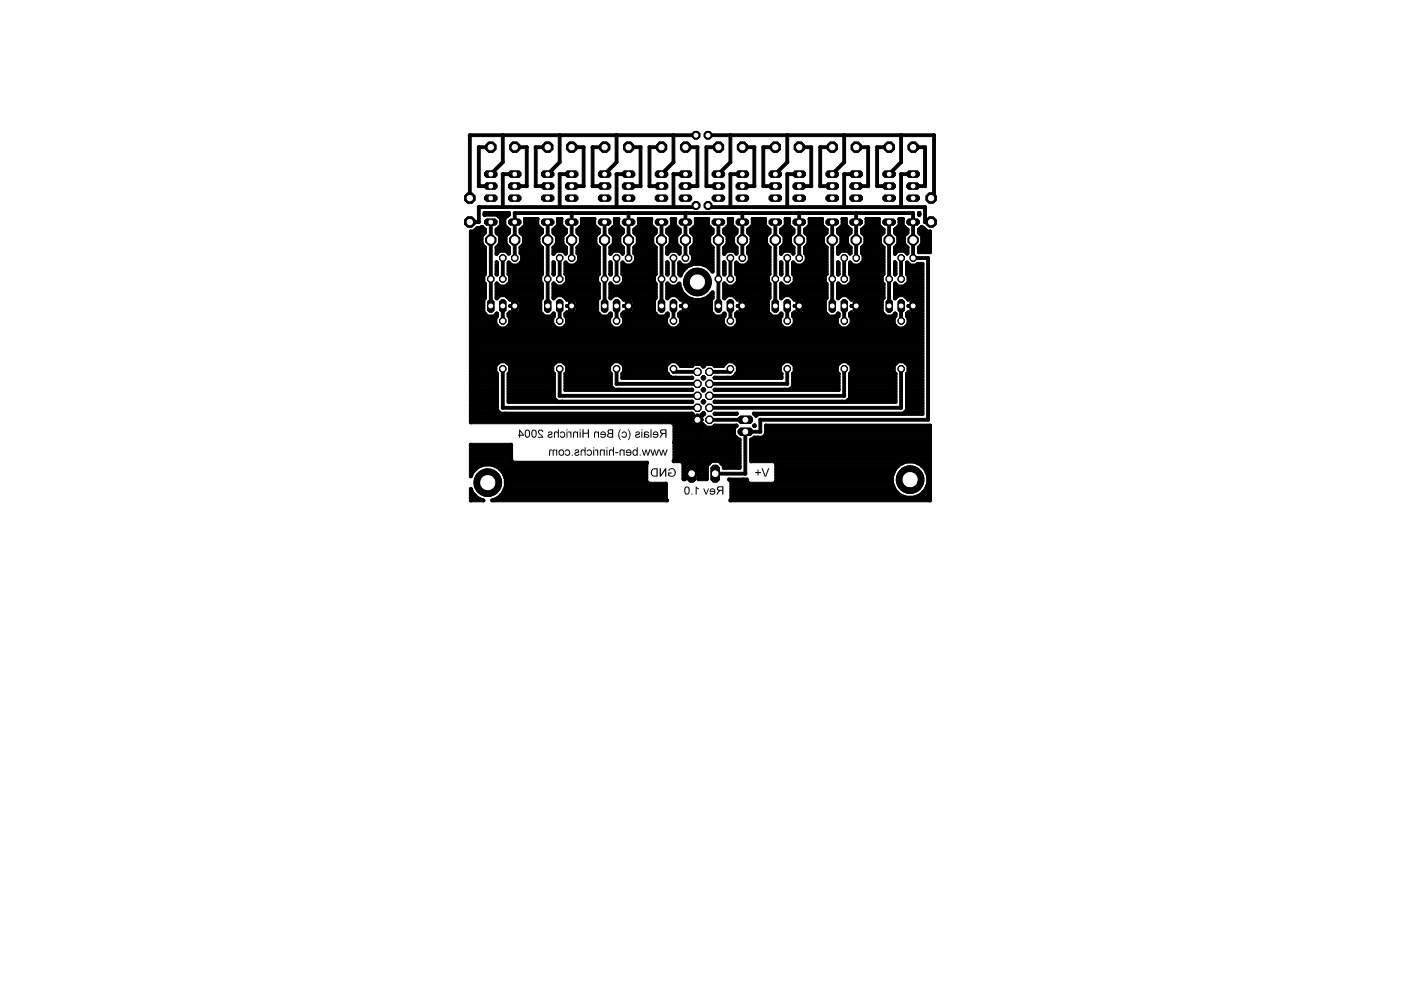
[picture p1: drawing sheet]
<svg xmlns="http://www.w3.org/2000/svg" width="297mm" height="210mm" viewBox="0 0 297 210" stroke-linecap="round" stroke-linejoin="round" font-family="sans-serif">
<g fill="#000">
<path d="M139.7 95.3l.4 1.3h.2l.3-1 .3 1h.2l.5-1.3h-.3l-.3 1.1-.3-1.1h-.2l-.2 1-.4-1zM137.9 95.3l.4 1.3h.2l.3-1 .3 1h.2l.4-1.3h-.2l-.3 1.1-.3-1.1h-.2l-.3 1-.3-1zM136.1 95.3l.4 1.3h.2l.3-1 .2 1h.3l.4-1.3h-.2l-.3 1.1-.3-1.1h-.2l-.3 1-.3-1zM135.6 96.4v.2h.2v-.2zM134.4 95.3a.7 .7 0 0 0-.3 .8 .7 .7 0 0 0 .7 .5l.2-.2v.2h.2v-1.8h-.2v.7l-.2-.2zM134.5 95.5l.4 .1 .1 .6-.2 .2a.48 .48 0 0 1-.5-.3 .48 .48 0 0 1 .2-.6zM132.8 95.4l-.1 .6h1l-.1 .4h-.3l-.6-.1a.67 .67 0 0 0 .9 .2 .67 .67 0 0 0 .2-.9 .67 .67 0 0 0-1-.2zM133 95.6l.4-.1 .3 .3h-.8zM131.6 95.3l-.2 .3v1h.2v-1l.3-.1 .2 .1 .1 1h.2v-1.3h-.2v.2l-.2-.2zM130.4 95.9v.2h.7v-.2zM129.3 95.3l-.2 .3v1h.2l.1-1 .2-.1 .3 .2 .1 .9h.2v-1.8h-.2v.7l-.2-.2zM128.6 94.8v.3h.2v-.3zM128.6 95.3v1.3h.2v-1.3zM127.4 95.3l-.2 .3v1h.2v-1l.3-.1 .2 .1 .1 1h.2v-1.3h-.2v.2l-.2-.2zM126.1 95.3l.1 .3 .2-.1 .2 .1v1h.2v-1.3h-.1v.2l-.3-.2zM125.8 94.8v.3h.2v-.3zM125.8 95.3v1.3h.2v-1.3zM124.5 95.4l-.1 .3h.2l.1-.1a.43 .43 0 0 1 .6 .4 .43 .43 0 0 1-.7 .3l-.1-.1h-.2a.6 .6 0 0 0 .7 .5 .6 .6 0 0 0 .5-.7l-.1-.4a.58 .58 0 0 0-.9-.2zM123.3 95.3l-.2 .3v1h.2l.1-1 .2-.1 .3 .2 .1 .9h.2v-1.8h-.2v.7l-.2-.2zM121.9 95.4l-.1 .2 .2 .1 .1-.2h.5l-.1 .3a.49 .49 0 0 0-.6 .2 .49 .49 0 0 0 .1 .6l.3 .1a.45 .45 0 0 0 .6-.5h-.3l-.3 .2h-.3v-.2a.54 .54 0 0 0 .6-.2 .54 .54 0 0 0 .1-.7h-.4zM121.2 96.4v.2h.3v-.2zM119.9 95.4l-.1 .3h.2l.1-.1a.43 .43 0 0 1 .6 .4 .43 .43 0 0 1-.7 .3l-.1-.1h-.2a.6 .6 0 0 0 .7 .5 .6 .6 0 0 0 .5-.7l-.1-.4a.58 .58 0 0 0-.9-.2zM118.3 95.9a.65 .65 0 0 0 1.3 0 .65 .65 0 0 0-1.3 0zM118.5 96a.45 .45 0 0 1 .9 0 .45 .45 0 0 1-.9 0zM116.5 95.4l-.1 1.2h.2v-.8l.2-.3 .4 .2v.9h.2v-.8l.2-.3 .3 .2v.9h.3v-1.3h-.3v.2l-.3-.2-.4 .2-.4-.2z" fill-rule="evenodd"/>
<path d="M140.2 91.1l-.3 .4 .1 .3 .4 .2-.6 .8h.2l.7-.8h.4v.8h.2v-1.8zM140.3 91.3l.8-.1v.6h-.8l-.1-.3zM138.6 91.6l-.2 .6h1l-.3 .4-.7-.1a.67 .67 0 0 0 .9 .2 .67 .67 0 0 0 .2-.9 .67 .67 0 0 0-.9-.2zM138.7 91.8l.4-.1 .3 .3h-.8zM137.9 91v1.8h.2v-1.8zM136.6 91.6l-.2 1.2 .3-.2 .5 .3a.41 .41 0 0 0 .5-.5 .41 .41 0 0 0-.5-.4h-.5l.1-.2 .4-.1 .2 .2 .2-.1a.64 .64 0 0 0-1-.2zM136.7 92.2l.7 .1v.3a.43 .43 0 0 1-.5 0 .43 .43 0 0 1-.2-.4zM136 91v.2h.2v-.2zM136 91.5v1.3h.2v-1.3zM134.8 91.6l-.1 .2 .2 .1 .1-.2h.4l-.1 .3a.49 .49 0 0 0-.5 .2 .49 .49 0 0 0 .1 .6l.3 .1a.45 .45 0 0 0 .5-.5h-.2l-.3 .2h-.3v-.3a.54 .54 0 0 0 .6-.1 .54 .54 0 0 0 .1-.7h-.4zM133.1 91a1.91 1.91 0 0 1 0 2.3h.2a1.75 1.75 0 0 0 0-2.3zM132 91.6l-.2 .3h.2l.1-.1a.43 .43 0 0 1 .6 .4 .43 .43 0 0 1-.7 .3v-.2l-.3 .1a.6 .6 0 0 0 .7 .4 .6 .6 0 0 0 .5-.6l-.1-.4a.58 .58 0 0 0-.8-.2zM131.5 91a1.75 1.75 0 0 0 0 2.3h.2a1.9 1.9 0 0 1 0-2.3zM129 91.1l-.2 .4 .2 .4-.3 .4a.52 .52 0 0 0 .6 .5h.7v-1.8zM129.1 91.4l.7-.2v.6h-.6zM129 92.1l.8-.1v.6h-.7zM127.4 91.6l-.1 .6h1l-.3 .4-.7-.1a.67 .67 0 0 0 .9 .2 .67 .67 0 0 0 .2-.9 .67 .67 0 0 0-1-.2zM127.6 91.8l.4-.1 .3 .3h-.8zM126.2 91.5l-.3 .3v1h.3v-1l.2-.1 .3 .1 .1 1h.2v-1.3h-.2v.2l-.2-.2zM123.5 91v1.8h.2v-.8h.9v.8h.3v-1.8h-.3v.8h-.9v-.8zM122.9 91v.2h.2v-.2zM122.9 91.5v1.3h.2v-1.3zM121.7 91.5l-.2 .3v1h.2l.1-1 .2-.1 .3 .1v1h.3v-1.3h-.3v.2l-.1-.2zM120.4 91.5l.1 .3 .2-.1 .2 .1v1h.3v-1.3h-.2v.2l-.3-.2zM120.1 91v.2h.2v-.2zM120.1 91.5v1.3h.2v-1.3zM118.9 91.6l-.2 .3h.2l.1-.1a.43 .43 0 0 1 .6 .4 .43 .43 0 0 1-.7 .3v-.2l-.2 .1a.6 .6 0 0 0 .7 .4 .6 .6 0 0 0 .4-.6v-.4a.58 .58 0 0 0-.9-.2zM117.6 91.5l-.2 .3v1h.2l.1-1 .2-.1 .3 .2 .1 .9h.2v-1.8h-.2v.7l-.2-.2zM116.2 91.6v.2l.2 .1 .1-.2h.4l-.1 .3a.49 .49 0 0 0-.6 .2 .49 .49 0 0 0 .1 .6l.3 .1a.45 .45 0 0 0 .6-.5h-.2l-.4 .2h-.2v-.3a.54 .54 0 0 0 .6-.1 .54 .54 0 0 0 0-.7h-.3zM114.2 91.2a.8 .8 0 0 0 .5 1.2l.2 .2h-.9v.2h1.2l-.1-.4-.8-.7v-.3l.5-.1 .2 .3h.2a.59 .59 0 0 0-1-.4zM112.9 91.1a.99 .99 0 0 0 .3 1.7h.3a.99 .99 0 0 0-.3-1.7zM112.9 91.4l.3-.1a.8 .8 0 0 1 0 1.3l-.3-.3zM111.4 91.3a.97 .97 0 0 0 .4 1.5h.3a.99 .99 0 0 0-.3-1.7zM111.5 91.4l.3-.1a.8 .8 0 0 1 0 1.3l-.3-.3zM110.1 91.1v1.1h-.2v.2h.2v.4h.2v-.4h.8v-.2l-.9-1.1zM110.3 91.5l.5 .7h-.5z" fill-rule="evenodd"/>
<path d="M141.8 99.5l-.1 .3h.2a.56 .56 0 0 1 .5-.3 .56 .56 0 0 1 .6 .3 .69 .69 0 0 1-.2 1 .69 .69 0 0 1-.9-.1v-.3h.5v-.2h-.8v.7a.94 .94 0 0 0 1.3 .1 .94 .94 0 0 0 .2-1.3 .94 .94 0 0 0-1.3-.2zM139.9 99.3v1.8h.2l.9-1.3v1.3h.3v-1.8h-.3l-.9 1.3v-1.3zM138.3 99.5a.91 .91 0 0 0-.3 .9 .91 .91 0 0 0 .8 .7h.6v-1.8h-.8zM138.3 99.8l.3-.3h.6v1.4a.73 .73 0 0 1-.9-.3 .73 .73 0 0 1 0-.8z" fill-rule="evenodd"/>
<path d="M152.2 103.1l-.2 .5 .2 .4 .2 .1-.6 .8h.3l.6-.8h.4v.8h.3v-1.8zM152.3 103.4l.8-.1v.6l-.7-.1-.2-.2zM150.6 103.7l-.1 .6h1l-.3 .4-.7-.2a.67 .67 0 0 0 .9 .3 .67 .67 0 0 0 .2-1 .67 .67 0 0 0-1-.1zM150.7 103.9l.5-.1 .3 .3h-.8zM149.1 103.6l.5 1.3h.2l.5-1.3h-.2l-.4 1-.4-1zM147.5 103.1v1.8h.2v-1.4l.5 .3v-.2zM146.6 104.7v.2h.2v-.2zM145.4 103.2a.99 .99 0 0 0 .3 1.7l.2-.1a.99 .99 0 0 0-.2-1.7zM145.4 103.5l.3-.2a.8 .8 0 0 1 0 1.4l-.4-.3z" fill-rule="evenodd"/>
<path d="M161.5 99.3l.6 1.8h.3l.7-1.8h-.2l-.6 1.6-.6-1.6zM160.6 99.6v.5h-.5v.2h.5v.5h.2v-.5h.5v-.2h-.5v-.5z" fill-rule="evenodd"/>
</g>
<g fill="#000" stroke="#000" stroke-width=".21">
<path d="M101.2 31.1l.2-.2 .4 .2v8.5l-.2 .2-.4-.2z" fill-rule="evenodd"/>
<path d="M101.2 31.1l.2-.2h2.8l.2 .4-.2 .2h-2.8z" fill-rule="evenodd"/>
<path d="M101.2 39.3l.2-.1h2.8l.2 .4-.2 .2h-2.8z" fill-rule="evenodd"/>
<path d="M103.1 36.3h1.9l.4 .4v.5l-.4 .4h-1.9l-.4-.4v-.5z" fill-rule="evenodd"/>
<path d="M103.1 38.8h1.9l.4 .4v.5l-.4 .4h-1.9l-.4-.4v-.5z" fill-rule="evenodd"/>
<path d="M103.1 36.3h1.9l.4 .4v.5l-.4 .4h-1.9l-.4-.4v-.5z" fill-rule="evenodd"/>
<path d="M103.1 38.8h1.9l.4 .4v.5l-.4 .4h-1.9l-.4-.4v-.5z" fill-rule="evenodd"/>
<path d="M103.8 36.8l2.7-2.7 .4 .2v.2l-2.7 2.7-.4-.1z" fill-rule="evenodd"/>
<path d="M106.3 28.5l.2-.1 .4 .1v6l-.2 .2-.4-.2z" fill-rule="evenodd"/>
<path d="M99.3 28.5l.2-.1h7.2l.2 .4-.2 .2h-7.2z" fill-rule="evenodd"/>
<path d="M106.5 36.6h2.8l.1 .5-.1 .1h-2.8l-.2-.1z" fill-rule="evenodd"/>
<path d="M108.2 38.8h1.9l.3 .4v.5l-.3 .4h-1.9l-.4-.4v-.5z" fill-rule="evenodd"/>
<path d="M108.2 36.3h1.9l.3 .4v.5l-.3 .4h-1.9l-.4-.4v-.5z" fill-rule="evenodd"/>
<path d="M108.2 38.8h1.9l.3 .4v.5l-.3 .4h-1.9l-.4-.4v-.5z" fill-rule="evenodd"/>
<path d="M108.2 36.3h1.9l.3 .4v.5l-.3 .4h-1.9l-.4-.4v-.5z" fill-rule="evenodd"/>
<path d="M108.8 39.3l.2-.1h2.8l.2 .4-.2 .2h-2.8z" fill-rule="evenodd"/>
<path d="M111.4 31.1l.1-.2 .5 .2v8.5l-.2 .2-.4-.2z" fill-rule="evenodd"/>
<path d="M108.8 31.1l.2-.2h2.8l.2 .4-.2 .2h-2.8z" fill-rule="evenodd"/>
<path d="M113.3 31.1l.2-.2 .4 .2v8.5l-.2 .2-.4-.2z" fill-rule="evenodd"/>
<path d="M113.3 31.1l.2-.2h2.7l.2 .4-.2 .2h-2.7z" fill-rule="evenodd"/>
<path d="M113.3 39.3l.2-.1h2.7l.2 .4-.2 .2h-2.7z" fill-rule="evenodd"/>
<path d="M115.2 36.3h1.9l.3 .4v.5l-.3 .4h-1.9l-.4-.4v-.5z" fill-rule="evenodd"/>
<path d="M115.2 38.8h1.9l.3 .4v.5l-.3 .4h-1.9l-.4-.4v-.5z" fill-rule="evenodd"/>
<path d="M115.2 36.3h1.9l.3 .4v.5l-.3 .4h-1.9l-.4-.4v-.5z" fill-rule="evenodd"/>
<path d="M115.2 38.8h1.9l.3 .4v.5l-.3 .4h-1.9l-.4-.4v-.5z" fill-rule="evenodd"/>
<path d="M106.3 28.5l.2-.1h12.3l.2 .4-.2 .2h-12.3z" fill-rule="evenodd"/>
<path d="M115.8 36.8l2.7-2.7 .5 .2v.2l-2.8 2.7h-.2z" fill-rule="evenodd"/>
<path d="M118.4 28.5l.1-.1 .5 .1v6l-.2 .2-.4-.2z" fill-rule="evenodd"/>
<path d="M118.5 36.6h2.8l.2 .5-.2 .1h-2.8l-.1-.1z" fill-rule="evenodd"/>
<path d="M120.3 38.8h1.8l.4 .4v.5l-.4 .4h-1.8l-.4-.4v-.5z" fill-rule="evenodd"/>
<path d="M120.3 36.3h1.8l.4 .4v.5l-.4 .4h-1.8l-.4-.4v-.5z" fill-rule="evenodd"/>
<path d="M120.3 38.8h1.8l.4 .4v.5l-.4 .4h-1.8l-.4-.4v-.5z" fill-rule="evenodd"/>
<path d="M120.3 36.3h1.8l.4 .4v.5l-.4 .4h-1.8l-.4-.4v-.5z" fill-rule="evenodd"/>
<path d="M120.9 39.3l.2-.1h2.8l.1 .4-.1 .2h-2.8z" fill-rule="evenodd"/>
<path d="M123.4 31.1l.2-.2 .4 .2v8.5l-.1 .2-.5-.2z" fill-rule="evenodd"/>
<path d="M120.9 31.1l.2-.2h2.8l.1 .4-.1 .2h-2.8z" fill-rule="evenodd"/>
<path d="M125.3 31.1l.2-.2 .4 .2v8.5l-.1 .2-.5-.2z" fill-rule="evenodd"/>
<path d="M125.3 31.1l.2-.2h2.8l.2 .4-.2 .2h-2.8z" fill-rule="evenodd"/>
<path d="M125.3 39.3l.2-.1h2.8l.2 .4-.2 .2h-2.8z" fill-rule="evenodd"/>
<path d="M127.3 36.3h1.8l.4 .4v.5l-.4 .4h-1.8l-.4-.4v-.5z" fill-rule="evenodd"/>
<path d="M127.3 38.8h1.8l.4 .4v.5l-.4 .4h-1.8l-.4-.4v-.5z" fill-rule="evenodd"/>
<path d="M127.3 36.3h1.8l.4 .4v.5l-.4 .4h-1.8l-.4-.4v-.5z" fill-rule="evenodd"/>
<path d="M127.3 38.8h1.8l.4 .4v.5l-.4 .4h-1.8l-.4-.4v-.5z" fill-rule="evenodd"/>
<path d="M118.4 28.5l.1-.1h12.4l.1 .4-.1 .2h-12.4z" fill-rule="evenodd"/>
<path d="M127.9 36.8l2.7-2.7 .4 .2v.2l-2.7 2.7-.4-.1z" fill-rule="evenodd"/>
<path d="M130.4 28.5l.2-.1 .4 .1v6l-.1 .2-.5-.2z" fill-rule="evenodd"/>
<path d="M130.4 36.8l.2-.2h2.8l.2 .5-.2 .1h-2.8z" fill-rule="evenodd"/>
<path d="M132.3 38.8h1.9l.4 .4v.5l-.4 .4h-1.9l-.3-.4v-.5z" fill-rule="evenodd"/>
<path d="M132.3 36.3h1.9l.4 .4v.5l-.4 .4h-1.9l-.3-.4v-.5z" fill-rule="evenodd"/>
<path d="M132.3 38.8h1.9l.4 .4v.5l-.4 .4h-1.9l-.3-.4v-.5z" fill-rule="evenodd"/>
<path d="M132.3 36.3h1.9l.4 .4v.5l-.4 .4h-1.9l-.3-.4v-.5z" fill-rule="evenodd"/>
<path d="M133 39.3l.1-.1h2.8l.2 .4-.2 .2h-2.8z" fill-rule="evenodd"/>
<path d="M135.5 31.1l.2-.2 .4 .2v8.5l-.2 .2-.4-.2z" fill-rule="evenodd"/>
<path d="M133 31.1l.1-.2h2.8l.2 .4-.2 .2h-2.8z" fill-rule="evenodd"/>
<path d="M137.4 31.1l.2-.2 .4 .2v8.5l-.2 .2-.4-.2z" fill-rule="evenodd"/>
<path d="M137.4 31.1l.2-.2h2.8l.1 .4-.1 .2h-2.8z" fill-rule="evenodd"/>
<path d="M137.4 39.3l.2-.1h2.8l.1 .4-.1 .2h-2.8z" fill-rule="evenodd"/>
<path d="M139.3 36.3h1.9l.4 .4v.5l-.4 .4h-1.9l-.4-.4v-.5z" fill-rule="evenodd"/>
<path d="M139.3 38.8h1.9l.4 .4v.5l-.4 .4h-1.9l-.4-.4v-.5z" fill-rule="evenodd"/>
<path d="M139.3 36.3h1.9l.4 .4v.5l-.4 .4h-1.9l-.4-.4v-.5z" fill-rule="evenodd"/>
<path d="M139.3 38.8h1.9l.4 .4v.5l-.4 .4h-1.9l-.4-.4v-.5z" fill-rule="evenodd"/>
<path d="M140 36.8l2.7-2.7 .4 .2v.2l-2.7 2.7-.4-.1z" fill-rule="evenodd"/>
<path d="M142.5 28.5l.2-.1 .4 .1v6l-.2 .2-.4-.2z" fill-rule="evenodd"/>
<path d="M130.4 28.5l.2-.1h12.3l.2 .4-.2 .2h-12.3z" fill-rule="evenodd"/>
<path d="M142.7 36.6h2.8l.1 .5-.1 .1h-2.8l-.2-.1z" fill-rule="evenodd"/>
<path d="M144.4 38.8h1.9l.3 .4v.5l-.3 .4h-1.9l-.4-.4v-.5z" fill-rule="evenodd"/>
<path d="M144.4 36.3h1.9l.3 .4v.5l-.3 .4h-1.9l-.4-.4v-.5z" fill-rule="evenodd"/>
<path d="M144.4 38.8h1.9l.3 .4v.5l-.3 .4h-1.9l-.4-.4v-.5z" fill-rule="evenodd"/>
<path d="M144.4 36.3h1.9l.3 .4v.5l-.3 .4h-1.9l-.4-.4v-.5z" fill-rule="evenodd"/>
<path d="M142.5 28.5l.2-.1h5l.2 .4-.2 .2h-5z" fill-rule="evenodd"/>
<path d="M145 39.3l.2-.1h2.8l.2 .4-.2 .2h-2.8z" fill-rule="evenodd"/>
<path d="M147.6 31.1l.1-.2 .5 .2v8.5l-.2 .2-.4-.2z" fill-rule="evenodd"/>
<path d="M145 31.1l.2-.2h2.8l.2 .4-.2 .2h-2.8z" fill-rule="evenodd"/>
<path d="M149.5 31.1l.1-.2 .5 .2v8.5l-.2 .2-.4-.2z" fill-rule="evenodd"/>
<path d="M149.5 39.3l.1-.1h2.8l.2 .4-.2 .2h-2.8z" fill-rule="evenodd"/>
<path d="M149.5 31.1l.1-.2h2.8l.2 .4-.2 .2h-2.8z" fill-rule="evenodd"/>
<path d="M151.4 36.3h1.8l.4 .4v.5l-.4 .4h-1.8l-.4-.4v-.5z" fill-rule="evenodd"/>
<path d="M151.4 38.8h1.8l.4 .4v.5l-.4 .4h-1.8l-.4-.4v-.5z" fill-rule="evenodd"/>
<path d="M151.4 36.3h1.8l.4 .4v.5l-.4 .4h-1.8l-.4-.4v-.5z" fill-rule="evenodd"/>
<path d="M151.4 38.8h1.8l.4 .4v.5l-.4 .4h-1.8l-.4-.4v-.5z" fill-rule="evenodd"/>
<path d="M152 36.8l2.7-2.7 .5 .2v.2l-2.8 2.7-.4-.1z" fill-rule="evenodd"/>
<path d="M154.6 28.5l.1-.1 .5 .1v6l-.2 .2-.4-.2z" fill-rule="evenodd"/>
<path d="M149.8 28.5l.2-.1h5l.2 .4-.2 .2h-5z" fill-rule="evenodd"/>
<path d="M154.6 36.8l.1-.2h2.8l.2 .5-.2 .1h-2.8z" fill-rule="evenodd"/>
<path d="M156.5 38.8h1.8l.4 .4v.5l-.4 .4h-1.8l-.4-.4v-.5z" fill-rule="evenodd"/>
<path d="M156.5 36.3h1.8l.4 .4v.5l-.4 .4h-1.8l-.4-.4v-.5z" fill-rule="evenodd"/>
<path d="M156.5 38.8h1.8l.4 .4v.5l-.4 .4h-1.8l-.4-.4v-.5z" fill-rule="evenodd"/>
<path d="M156.5 36.3h1.8l.4 .4v.5l-.4 .4h-1.8l-.4-.4v-.5z" fill-rule="evenodd"/>
<path d="M157.1 39.3l.2-.1h2.8l.1 .4-.1 .2h-2.8z" fill-rule="evenodd"/>
<path d="M159.6 31.1l.2-.2 .4 .2v8.5l-.1 .2-.5-.2z" fill-rule="evenodd"/>
<path d="M157.1 31.1l.2-.2h2.8l.1 .4-.1 .2h-2.8z" fill-rule="evenodd"/>
<path d="M161.5 31.1l.2-.2 .4 .2v8.5l-.1 .2-.5-.2z" fill-rule="evenodd"/>
<path d="M161.5 39.3l.2-.1h2.8l.2 .4-.2 .2h-2.8z" fill-rule="evenodd"/>
<path d="M161.5 31.1l.2-.2h2.8l.2 .4-.2 .2h-2.8z" fill-rule="evenodd"/>
<path d="M163.4 36.3h1.9l.4 .4v.5l-.4 .4h-1.9l-.3-.4v-.5z" fill-rule="evenodd"/>
<path d="M163.4 38.8h1.9l.4 .4v.5l-.4 .4h-1.9l-.3-.4v-.5z" fill-rule="evenodd"/>
<path d="M163.4 36.3h1.9l.4 .4v.5l-.4 .4h-1.9l-.3-.4v-.5z" fill-rule="evenodd"/>
<path d="M163.4 38.8h1.9l.4 .4v.5l-.4 .4h-1.9l-.3-.4v-.5z" fill-rule="evenodd"/>
<path d="M154.6 28.5l.1-.1h12.3l.2 .4-.2 .2h-12.3z" fill-rule="evenodd"/>
<path d="M166.8 34.1l.4 .2v.2l-2.7 2.7h-.2l-.2-.4z" fill-rule="evenodd"/>
<path d="M166.6 28.5l.2-.1 .4 .1v6l-.2 .2-.4-.2z" fill-rule="evenodd"/>
<path d="M166.8 36.6h2.8l.2 .5-.2 .1h-2.8l-.2-.1z" fill-rule="evenodd"/>
<path d="M168.5 38.8h1.9l.4 .4v.5l-.4 .4h-1.9l-.4-.4v-.5z" fill-rule="evenodd"/>
<path d="M168.5 36.3h1.9l.4 .4v.5l-.4 .4h-1.9l-.4-.4v-.5z" fill-rule="evenodd"/>
<path d="M168.5 38.8h1.9l.4 .4v.5l-.4 .4h-1.9l-.4-.4v-.5z" fill-rule="evenodd"/>
<path d="M168.5 36.3h1.9l.4 .4v.5l-.4 .4h-1.9l-.4-.4v-.5z" fill-rule="evenodd"/>
<path d="M169.2 39.3l.1-.1h2.8l.2 .4-.2 .2h-2.8z" fill-rule="evenodd"/>
<path d="M171.7 31.1l.2-.2 .4 .2v8.5l-.2 .2-.4-.2z" fill-rule="evenodd"/>
<path d="M169.2 31.1l.1-.2h2.8l.2 .4-.2 .2h-2.8z" fill-rule="evenodd"/>
<path d="M173.6 31.1l.2-.2 .4 .2v8.5l-.2 .2-.4-.2z" fill-rule="evenodd"/>
<path d="M173.6 39.3l.2-.1h2.8l.1 .4-.1 .2h-2.8z" fill-rule="evenodd"/>
<path d="M173.6 31.1l.2-.2h2.8l.1 .4-.1 .2h-2.8z" fill-rule="evenodd"/>
<path d="M175.5 36.3h1.9l.4 .4v.5l-.4 .4h-1.9l-.4-.4v-.5z" fill-rule="evenodd"/>
<path d="M175.5 38.8h1.9l.4 .4v.5l-.4 .4h-1.9l-.4-.4v-.5z" fill-rule="evenodd"/>
<path d="M175.5 36.3h1.9l.4 .4v.5l-.4 .4h-1.9l-.4-.4v-.5z" fill-rule="evenodd"/>
<path d="M175.5 38.8h1.9l.4 .4v.5l-.4 .4h-1.9l-.4-.4v-.5z" fill-rule="evenodd"/>
<path d="M166.6 28.5l.2-.1h12.3l.2 .4-.2 .2h-12.3z" fill-rule="evenodd"/>
<path d="M178.9 34.1l.4 .2v.2l-2.7 2.7h-.3l-.2-.4z" fill-rule="evenodd"/>
<path d="M178.7 28.5l.2-.1 .4 .1v6l-.2 .2-.4-.2z" fill-rule="evenodd"/>
<path d="M178.7 36.8l.2-.2h2.8l.1 .5-.1 .1h-2.8z" fill-rule="evenodd"/>
<path d="M180.6 38.8h1.9l.3 .4v.5l-.3 .4h-1.9l-.4-.4v-.5z" fill-rule="evenodd"/>
<path d="M180.6 36.3h1.9l.3 .4v.5l-.3 .4h-1.9l-.4-.4v-.5z" fill-rule="evenodd"/>
<path d="M180.6 38.8h1.9l.3 .4v.5l-.3 .4h-1.9l-.4-.4v-.5z" fill-rule="evenodd"/>
<path d="M180.6 36.3h1.9l.3 .4v.5l-.3 .4h-1.9l-.4-.4v-.5z" fill-rule="evenodd"/>
<path d="M181.2 39.3l.2-.1h2.8l.2 .4-.2 .2h-2.8z" fill-rule="evenodd"/>
<path d="M183.8 31.1l.1-.2 .5 .2v8.5l-.2 .2-.4-.2z" fill-rule="evenodd"/>
<path d="M181.2 31.1l.2-.2h2.8l.2 .4-.2 .2h-2.8z" fill-rule="evenodd"/>
<path d="M185.7 31.1l.1-.2 .5 .2v8.5l-.2 .2-.4-.2z" fill-rule="evenodd"/>
<path d="M185.7 39.3l.1-.1h2.8l.2 .4-.2 .2h-2.8z" fill-rule="evenodd"/>
<path d="M185.7 31.1l.1-.2h2.8l.2 .4-.2 .2h-2.8z" fill-rule="evenodd"/>
<path d="M187.6 36.3h1.8l.4 .4v.5l-.4 .4h-1.8l-.4-.4v-.5z" fill-rule="evenodd"/>
<path d="M187.6 38.8h1.8l.4 .4v.5l-.4 .4h-1.8l-.4-.4v-.5z" fill-rule="evenodd"/>
<path d="M187.6 36.3h1.8l.4 .4v.5l-.4 .4h-1.8l-.4-.4v-.5z" fill-rule="evenodd"/>
<path d="M187.6 38.8h1.8l.4 .4v.5l-.4 .4h-1.8l-.4-.4v-.5z" fill-rule="evenodd"/>
<path d="M188.2 36.8l2.7-2.7 .4 .2v.2l-2.7 2.7-.4-.1z" fill-rule="evenodd"/>
<path d="M190.8 28.5l.1-.1 .4 .1v6l-.1 .2-.4-.2z" fill-rule="evenodd"/>
<path d="M178.7 28.5l.2-.1h12.3l.1 .4-.1 .2h-12.3z" fill-rule="evenodd"/>
<path d="M190.8 36.8l.1-.2h2.8l.2 .5-.2 .1h-2.8z" fill-rule="evenodd"/>
<path d="M192.7 38.8h1.8l.4 .4v.5l-.4 .4h-1.8l-.4-.4v-.5z" fill-rule="evenodd"/>
<path d="M192.7 36.3h1.8l.4 .4v.5l-.4 .4h-1.8l-.4-.4v-.5z" fill-rule="evenodd"/>
<path d="M192.7 38.8h1.8l.4 .4v.5l-.4 .4h-1.8l-.4-.4v-.5z" fill-rule="evenodd"/>
<path d="M192.7 36.3h1.8l.4 .4v.5l-.4 .4h-1.8l-.4-.4v-.5z" fill-rule="evenodd"/>
<path d="M193.3 39.3l.2-.1h2.8l.1 .4-.1 .2h-2.8z" fill-rule="evenodd"/>
<path d="M195.8 31.1l.2-.2 .4 .2v8.5l-.1 .2-.5-.2z" fill-rule="evenodd"/>
<path d="M193.3 31.1l.2-.2h2.8l.1 .4-.1 .2h-2.8z" fill-rule="evenodd"/>
<path d="M190.8 28.5l.1-.1h7.3l.1 .4-.1 .2h-7.3z" fill-rule="evenodd"/>
<path d="M99.3 28.5l.2-.1 .4 .1v13.6l-.2 .2-.4-.2z" fill-rule="evenodd"/>
<path d="M99.5 49l.2-.2h.8l.3 .2v.2l-.3 .2h-.8z" fill-rule="evenodd"/>
<path d="M100.1 49l1-1 .4 .2v.2l-1 1-.4-.2z" fill-rule="evenodd"/>
<path d="M101.2 43.8l.2-.2 .4 .2v3.4l-.2 .2-.4-.2z" fill-rule="evenodd"/>
<path d="M99.3 47l.2-.2h2.1l.2 .4-.2 .2h-2.1z" fill-rule="evenodd"/>
<path d="M102 47.9l.3-.1 .2 .2v.2l-.3 .4-.5-.2v-.2z" fill-rule="evenodd"/>
<path d="M100.9 48.2l.2-.2h1.1l.1 .4-.1 .2h-1.1z" fill-rule="evenodd"/>
<path d="M101.8 50l.2-.2 .4 .2v1.8l-.2 .2-.4-.2z" fill-rule="evenodd"/>
<path d="M99.7 51h2.5l.2 .4-.2 .2h-2.5l-.2-.2z" fill-rule="evenodd"/>
<path d="M99.5 50.6l.2-.2h2.5l.2 .4-.2 .2h-2.5z" fill-rule="evenodd"/>
<path d="M99.5 50l.2-.2h2.5l.2 .4-.2 .2h-2.5z" fill-rule="evenodd"/>
<path d="M99.5 51.8l.2-.2h2.7l.2 .2v.2l-.2 .2h-2.7z" fill-rule="evenodd"/>
<path d="M101.9 47.9h.6l.2 .5-.2 .2h-.6l-.1-.2z" fill-rule="evenodd"/>
<path d="M102.4 58.2h.2l.2 .2v1.5l-.2 .2h-.2l-.2-.2v-1.5z" fill-rule="evenodd"/>
<path d="M99.5 59.1l.2-.2h2.9l.2 .5-.2 .1h-2.9z" fill-rule="evenodd"/>
<path d="M99.5 58.5l.2-.2h2.9l.2 .4-.2 .2h-2.9z" fill-rule="evenodd"/>
<path d="M99.5 59.7l.2-.2h3l.1 .5-.1 .1h-3z" fill-rule="evenodd"/>
<path d="M102.4 45.4l.5-.2 .1 .4-.1 .3h-.3z" fill-rule="evenodd"/>
<path d="M99.5 49.3l.2-.1h3.1l.2 .4-.2 .2h-3.1z" fill-rule="evenodd"/>
<path d="M101.9 48l.2-.2 .3 .1 .6 .6v.3l-.4 .2-.7-.8z" fill-rule="evenodd"/>
<path d="M102.4 45.1l.2-.2 .4 .2v.5l-.1 .3h-.3l-.2-.3z" fill-rule="evenodd"/>
<path d="M102.4 48.5l.2-.1h.4l.1 .4-.1 .2h-.4z" fill-rule="evenodd"/>
<path d="M102.7 48.4l.4 .1v1l-.1 .1-.5-.1v-1z" fill-rule="evenodd"/>
<path d="M102.7 49h.3l.1 .5-.9 .9h-.2l-.2-.2v-.2z" fill-rule="evenodd"/>
<path d="M101.8 51.6l.4-.2 .9 .9v.3l-.4 .2-.9-1z" fill-rule="evenodd"/>
<path d="M102.5 52.3l.2-.1 .4 .1v6l-.1 .1-.5-.1z" fill-rule="evenodd"/>
<path d="M102.7 57.8h.3l.1 .5-.5 .5h-.2l-.2-.4z" fill-rule="evenodd"/>
<path d="M99.5 57.9l.2-.2h3.3l.1 .4-.1 .2h-3.3z" fill-rule="evenodd"/>
<path d="M99.7 57.1h3.3l.1 .4-.1 .2h-3.3l-.2-.2z" fill-rule="evenodd"/>
<path d="M99.5 56.7l.2-.2h3.3l.1 .4-.1 .2h-3.3z" fill-rule="evenodd"/>
<path d="M99.5 56.1l.2-.2h3.3l.1 .4-.1 .2h-3.3z" fill-rule="evenodd"/>
<path d="M99.5 55.4l.2-.1h3.3l.1 .4-.1 .2h-3.3z" fill-rule="evenodd"/>
<path d="M99.5 54.8l.2-.1h3.3l.1 .4-.1 .2h-3.3z" fill-rule="evenodd"/>
<path d="M99.7 54h3.3l.1 .5-.1 .2h-3.3l-.2-.2z" fill-rule="evenodd"/>
<path d="M99.5 53.6l.2-.2h3.3l.1 .5-.1 .1h-3.3z" fill-rule="evenodd"/>
<path d="M99.5 53l.2-.2h3.3l.1 .5-.1 .1h-3.3z" fill-rule="evenodd"/>
<path d="M99.5 52.4l.2-.2h3.3l.1 .4-.1 .2h-3.3z" fill-rule="evenodd"/>
<path d="M100.3 48.7l.2-.1h2.5l.1 .4-.1 .2h-2.5l-.2-.2z" fill-rule="evenodd"/>
<path d="M103.8 47l.1-.2 .5 .2v4l-.2 .2-.4-.2z" fill-rule="evenodd"/>
<path d="M103.8 50.8l.1-.2 .5 .2v8.5l-.2 .2-.4-.2z" fill-rule="evenodd"/>
<path d="M103.4 58.9l.4-.4h.5l.4 .4v.5l-.4 .4h-.5l-.4-.4z" fill-rule="evenodd"/>
<path d="M103.4 58.9l.4-.4h.5l.4 .4v.5l-.4 .4h-.5l-.4-.4z" fill-rule="evenodd"/>
<path d="M102.7 41.8l.4-.4h1.9l.4 .4v.5l-.4 .3h-1.9l-.4-.3z" fill-rule="evenodd"/>
<path d="M102.7 46.8l.4-.3h1.9l.4 .3v.5l-.4 .4h-1.9l-.4-.4z" fill-rule="evenodd"/>
<path d="M102.7 41.8l.4-.4h1.9l.4 .4v.5l-.4 .3h-1.9l-.4-.3z" fill-rule="evenodd"/>
<path d="M102.7 46.8l.4-.3h1.9l.4 .3v.5l-.4 .4h-1.9l-.4-.4z" fill-rule="evenodd"/>
<path d="M105.8 52.8h.3l.2 .5-.9 .8h-.2l-.2-.4z" fill-rule="evenodd"/>
<path d="M105.2 57.8l.5 .2a.44 .44 0 0 1-.5 .5l-.2-.4z" fill-rule="evenodd"/>
<path d="M105 55.5l.2-.2 .4 .2v2.8l-.2 .1-.4-.1z" fill-rule="evenodd"/>
<path d="M105 52.3l.2-.1 .4 .1v1.6l-.2 .2-.4-.2z" fill-rule="evenodd"/>
<path d="M105.2 48.4l.4 .1v1l-.2 .1-.4-.1v-1z" fill-rule="evenodd"/>
<path d="M105.2 57.8l.4 .3-.1 .4h-.3l-.2-.2z" fill-rule="evenodd"/>
<path d="M105 53.6l.5-.2 .1 .5-.4 .1z" fill-rule="evenodd"/>
<path d="M105.1 55.6l.1-.2 .5 .2v2.7l-.2 .1-.4-.1z" fill-rule="evenodd"/>
<path d="M105 55.5l.4-.2 .3 .3v.3l-.5 .1-.2-.3z" fill-rule="evenodd"/>
<path d="M105.2 48.4h.3l.2 .1-.2 .5h-.3l-.2-.2z" fill-rule="evenodd"/>
<path d="M102.4 45.4l.2-.2h2.9l.2 .4-.2 .2h-2.9z" fill-rule="evenodd"/>
<path d="M105.2 57.7h.3l.2 .2-.2 .4h-.3l-.2-.2z" fill-rule="evenodd"/>
<path d="M105.2 57.1h.3l.2 .2-.2 .4h-.3l-.2-.2z" fill-rule="evenodd"/>
<path d="M105.2 56.5h.3l.2 .2-.2 .4h-.3l-.2-.2z" fill-rule="evenodd"/>
<path d="M105.2 55.9h.3l.2 .2-.2 .4h-.3l-.2-.2z" fill-rule="evenodd"/>
<path d="M105.9 51.4l.4 .2v.2l-.9 1h-.2l-.2-.5z" fill-rule="evenodd"/>
<path d="M105.9 49.8l.4 .2v1.8l-.2 .2-.4-.2v-1.8z" fill-rule="evenodd"/>
<path d="M105.2 49h.2l.9 1v.2l-.4 .2-.9-.9z" fill-rule="evenodd"/>
<path d="M105.1 48.5l1.1-1.1 .4 .2v.3l-1.1 1.1h-.3z" fill-rule="evenodd"/>
<path d="M106 46.3l.2-.2 .4 .2v1.6l-.2 .2-.4-.2z" fill-rule="evenodd"/>
<path d="M105.1 45.4l.4-.2 1.1 1.1v.3l-.4 .2-1.1-1.2z" fill-rule="evenodd"/>
<path d="M106.5 54.4l.4 .2v4.7l-.2 .2-.4-.2v-4.7z" fill-rule="evenodd"/>
<path d="M106.5 36.6l.4 .2v7.2l-.2 .2-.4-.2v-7.2z" fill-rule="evenodd"/>
<path d="M101.2 43.8l.2-.2h5.3l.2 .4-.2 .2h-5.3z" fill-rule="evenodd"/>
<path d="M106.6 46.3l.2-.2 .4 .2v1.6l-.2 .2-.4-.2z" fill-rule="evenodd"/>
<path d="M106 47.5l.2-.2h.8l.2 .2v.3l-.2 .1h-.8l-.2-.1z" fill-rule="evenodd"/>
<path d="M106 46.9l.2-.1h.8l.2 .1v.3l-.2 .1h-.8l-.2-.1z" fill-rule="evenodd"/>
<path d="M106.1 46.1h1l.1 .4-.1 .3h-1l-.1-.3z" fill-rule="evenodd"/>
<path d="M105.9 58.9l.4-.4h.5l.5 .4v.5l-.5 .4h-.5l-.4-.4z" fill-rule="evenodd"/>
<path d="M105.9 54.4l.4-.4h.5l.5 .4v.6l-.5 .4h-.5l-.4-.4z" fill-rule="evenodd"/>
<path d="M105.9 58.9l.4-.4h.5l.5 .4v.5l-.5 .4h-.5l-.4-.4z" fill-rule="evenodd"/>
<path d="M105.9 54.4l.4-.4h.5l.5 .4v.6l-.5 .4h-.5l-.4-.4z" fill-rule="evenodd"/>
<path d="M106.8 50l.3-.2 .4 .2v1.8l-.2 .2-.5-.2z" fill-rule="evenodd"/>
<path d="M105.9 51h1.4l.2 .4-.2 .2h-1.4l-.2-.2z" fill-rule="evenodd"/>
<path d="M105.9 50.4h1.4l.2 .4-.2 .2h-1.4l-.2-.2z" fill-rule="evenodd"/>
<path d="M105.9 49.8h1.4l.2 .4-.2 .2h-1.4l-.2-.2z" fill-rule="evenodd"/>
<path d="M105.6 53l.2-.2h1.6l.2 .2v.3l-.2 .1h-1.6l-.2-.1z" fill-rule="evenodd"/>
<path d="M105.5 51.8l.2-.2h1.8l.2 .2v.2l-.2 .2h-1.8l-.2-.2z" fill-rule="evenodd"/>
<path d="M105.6 47.9h2l.1 .5-.1 .2h-2l-.1-.2z" fill-rule="evenodd"/>
<path d="M105.4 45.7l.1-.2h2.2l.1 .4-.1 .2h-2.2z" fill-rule="evenodd"/>
<path d="M105.1 49.3l.2-.1h2.6l.2 .4-.2 .2h-2.6z" fill-rule="evenodd"/>
<path d="M107.5 55.6l.2-.2 .4 .2v2.7l-.2 .1-.4-.1z" fill-rule="evenodd"/>
<path d="M106.6 46.3l1.1-1.1 .4 .2v.2l-1.1 1.2-.4-.2z" fill-rule="evenodd"/>
<path d="M106.6 47.6l.4-.2 1.1 1.1v.3l-.4 .2-1.1-1.1z" fill-rule="evenodd"/>
<path d="M107.7 55.3h.3l.2 .3-.3 .4-.4-.1z" fill-rule="evenodd"/>
<path d="M106.9 53l.5-.2 .8 .8-.2 .5h-.3l-.8-.8z" fill-rule="evenodd"/>
<path d="M107.8 44.9l.4 .2v.5l-.2 .2-.4-.2v-.5z" fill-rule="evenodd"/>
<path d="M107.5 45.4l.2-.2h.3l.2 .4-.2 .2h-.3z" fill-rule="evenodd"/>
<path d="M107.5 48.5l.2-.1h.3l.2 .4-.2 .2h-.3z" fill-rule="evenodd"/>
<path d="M107.8 48.4l.4 .1v1l-.2 .1-.4-.1v-1z" fill-rule="evenodd"/>
<path d="M107.8 49h.2l.2 .5-.9 .9h-.2l-.3-.2v-.2z" fill-rule="evenodd"/>
<path d="M106.8 51.6l.5-.2 .9 .9v.3l-.4 .2-1-1z" fill-rule="evenodd"/>
<path d="M107.6 52.3l.2-.1 .4 .1v1.5l-.2 .2-.4-.2z" fill-rule="evenodd"/>
<path d="M107.8 53.4l.4 .2-.2 .5h-.3l-.1-.2z" fill-rule="evenodd"/>
<path d="M102.4 45.1l.2-.2h5.4l.2 .4-.2 .2h-5.4z" fill-rule="evenodd"/>
<path d="M105.2 52.8h2.8l.2 .5-.2 .1h-2.8l-.2-.1z" fill-rule="evenodd"/>
<path d="M105.2 52.2h2.8l.2 .4-.2 .2h-2.8l-.2-.2z" fill-rule="evenodd"/>
<path d="M105.2 48.6h2.8l.2 .4-.2 .2h-2.8l-.2-.2z" fill-rule="evenodd"/>
<path d="M102.6 44.9h5.4l.2 .5-.2 .1h-5.4l-.2-.1z" fill-rule="evenodd"/>
<path d="M106.9 60.6l1.1-1.1 .5 .2v.2l-1.1 1.1-.5-.2z" fill-rule="evenodd"/>
<path d="M108 58.2h.3l.2 .2v1.5l-.2 .2h-.3l-.1-.2v-1.5z" fill-rule="evenodd"/>
<path d="M107.5 58l.4-.2 .6 .6v.2l-.5 .2-.5-.5z" fill-rule="evenodd"/>
<path d="M107.5 56.1l.2-.2h.8l.2 .4-.2 .2h-.8z" fill-rule="evenodd"/>
<path d="M107.7 55.3h.3l.8 .8-.2 .5h-.2l-.8-.8z" fill-rule="evenodd"/>
<path d="M108.8 45.1l.2-.2 .4 .2v2.1l-.1 .2-.5-.2z" fill-rule="evenodd"/>
<path d="M108.8 47l.2-.2 .4 .2v4l-.1 .2-.5-.2z" fill-rule="evenodd"/>
<path d="M108.8 50.8l.2-.2 .4 .2v4l-.1 .2-.5-.2z" fill-rule="evenodd"/>
<path d="M108.5 54.4l.4-.4h.5l.4 .4v.6l-.4 .4h-.5l-.4-.4z" fill-rule="evenodd"/>
<path d="M108.5 54.4l.4-.4h.5l.4 .4v.6l-.4 .4h-.5l-.4-.4z" fill-rule="evenodd"/>
<path d="M108.2 56.1l.2-.1h1.5l.2 .1v.3l-.2 .2h-1.5l-.2-.2z" fill-rule="evenodd"/>
<path d="M108.2 46.5h1.9l.3 .3v.5l-.3 .4h-1.9l-.4-.4v-.5z" fill-rule="evenodd"/>
<path d="M107.8 41.8l.4-.4h1.9l.3 .4v.5l-.3 .3h-1.9l-.4-.3z" fill-rule="evenodd"/>
<path d="M108.2 46.5h1.9l.3 .3v.5l-.3 .4h-1.9l-.4-.4v-.5z" fill-rule="evenodd"/>
<path d="M107.8 41.8l.4-.4h1.9l.3 .4v.5l-.3 .3h-1.9l-.4-.3z" fill-rule="evenodd"/>
<path d="M110.1 52.3l.1-.1 .5 .1v1.5l-.2 .2-.4-.2z" fill-rule="evenodd"/>
<path d="M110.1 48.5l.1-.1 .5 .1v1l-.2 .1-.4-.1z" fill-rule="evenodd"/>
<path d="M110.1 48.5l.1-.1h.4l.1 .4-.1 .2h-.4z" fill-rule="evenodd"/>
<path d="M109.5 56.1l1.1-1.1 .4 .2v.3l-1.1 1.1-.4-.2z" fill-rule="evenodd"/>
<path d="M110.6 53.7h.2l.2 .2v1.6l-.2 .2h-.2l-.2-.2v-1.6z" fill-rule="evenodd"/>
<path d="M110.1 53.6l.4-.2 .5 .5v.3l-.4 .2-.5-.6z" fill-rule="evenodd"/>
<path d="M111 51.4l.4 .2v.2l-.9 1h-.3l-.1-.5z" fill-rule="evenodd"/>
<path d="M111 49.8l.4 .2v1.8l-.2 .2-.4-.2v-1.8z" fill-rule="evenodd"/>
<path d="M110.2 49h.3l.9 1v.2l-.4 .2-.9-.9z" fill-rule="evenodd"/>
<path d="M111.3 47.4l.4 .2v.3l-1.1 1.1h-.3l-.1-.5z" fill-rule="evenodd"/>
<path d="M111.3 46.1l.4 .2v1.6l-.2 .2-.5-.2v-1.6z" fill-rule="evenodd"/>
<path d="M111 46.3l.5-.2 .2 .5-.4 .2-.3-.3z" fill-rule="evenodd"/>
<path d="M113.6 46.3l.2-.2h.2l.2 .2v1.6l-.2 .2-.4-.2z" fill-rule="evenodd"/>
<path d="M111 47.5l.3-.2h2.7l.2 .5-.2 .1h-2.7l-.3-.1z" fill-rule="evenodd"/>
<path d="M111 46.9l.3-.1h2.7l.2 .4-.2 .1h-2.7l-.3-.1z" fill-rule="evenodd"/>
<path d="M111.2 46.1h2.8l.2 .4-.2 .3h-2.8l-.2-.3z" fill-rule="evenodd"/>
<path d="M111 46.3l.2-.2h2.8l.3 .2v.2l-.3 .2h-2.8l-.2-.2z" fill-rule="evenodd"/>
<path d="M113.6 46.3l.4-.2 .3 .2v.2l-.5 .3-.2-.2z" fill-rule="evenodd"/>
<path d="M113.8 50l.2-.2 .5 .2v1.8l-.2 .2-.5-.2z" fill-rule="evenodd"/>
<path d="M111 51h3.3l.2 .4-.2 .2h-3.3l-.2-.2z" fill-rule="evenodd"/>
<path d="M111 50.4h3.3l.2 .4-.2 .2h-3.3l-.2-.2z" fill-rule="evenodd"/>
<path d="M111 49.8h3.3l.2 .4-.2 .2h-3.3l-.2-.2z" fill-rule="evenodd"/>
<path d="M110.6 51.8l.2-.2h3.7l.2 .2v.2l-.2 .2h-3.7l-.2-.2z" fill-rule="evenodd"/>
<path d="M110.7 47.9h3.9l.1 .5-.1 .2h-3.9l-.2-.2z" fill-rule="evenodd"/>
<path d="M114.4 58.2h.3l.2 .2v1.5l-.2 .2h-.3l-.1-.2v-1.5z" fill-rule="evenodd"/>
<path d="M108 58.9h6.7l.2 .5-.2 .1h-6.7l-.1-.1z" fill-rule="evenodd"/>
<path d="M108 58.3h6.7l.2 .4-.2 .2h-6.7l-.1-.2z" fill-rule="evenodd"/>
<path d="M107.8 59.7l.2-.2h6.7l.2 .5-.2 .1h-6.7z" fill-rule="evenodd"/>
<path d="M110.2 49.3l.2-.1h4.5l.2 .4-.2 .2h-4.5z" fill-rule="evenodd"/>
<path d="M113.6 47.6l.4-.2 1.1 1.1v.3l-.4 .2-1.1-1.1z" fill-rule="evenodd"/>
<path d="M114.7 48.4h.3l.2 .1-.2 .5h-.3l-.2-.2z" fill-rule="evenodd"/>
<path d="M114.6 48.5l.2-.1 .4 .1v1l-.2 .1-.4-.1z" fill-rule="evenodd"/>
<path d="M113.8 50l1-1 .4 .2v.3l-.9 .9-.5-.2z" fill-rule="evenodd"/>
<path d="M113.8 51.6l.5-.2 .9 .9v.3l-.4 .2-1-1z" fill-rule="evenodd"/>
<path d="M114.6 52.3l.2-.1 .4 .1v6l-.2 .1-.4-.1z" fill-rule="evenodd"/>
<path d="M114.8 57.8h.2l.2 .5-.5 .5h-.3l-.1-.4z" fill-rule="evenodd"/>
<path d="M107.5 57.9l.2-.2h7.3l.2 .4-.2 .2h-7.3z" fill-rule="evenodd"/>
<path d="M107.7 57.1h7.3l.2 .4-.2 .2h-7.3l-.2-.2z" fill-rule="evenodd"/>
<path d="M107.5 56.7l.2-.2h7.3l.2 .4-.2 .2h-7.3z" fill-rule="evenodd"/>
<path d="M109.6 56.1l.2-.2h5.2l.2 .4-.2 .2h-5.2z" fill-rule="evenodd"/>
<path d="M110.2 55.4l.2-.1h4.6l.2 .4-.2 .2h-4.6z" fill-rule="evenodd"/>
<path d="M110.4 54.8l.2-.1h4.4l.2 .4-.2 .2h-4.4z" fill-rule="evenodd"/>
<path d="M110.6 54h4.4l.2 .5-.2 .2h-4.4l-.2-.2z" fill-rule="evenodd"/>
<path d="M110.1 53.6l.2-.2h4.7l.2 .5-.2 .1h-4.7z" fill-rule="evenodd"/>
<path d="M110.2 52.8h4.8l.2 .5-.2 .1h-4.8l-.1-.1z" fill-rule="evenodd"/>
<path d="M110.1 52.4l.1-.2h4.8l.2 .4-.2 .2h-4.8z" fill-rule="evenodd"/>
<path d="M110.1 48.7l.1-.1h4.8l.2 .4-.2 .2h-4.8z" fill-rule="evenodd"/>
<path d="M116 50.6l.4 .2v8.5l-.2 .2-.4-.2v-8.5z" fill-rule="evenodd"/>
<path d="M115.8 47l.2-.2 .4 .2v4l-.2 .2-.4-.2z" fill-rule="evenodd"/>
<path d="M115.4 58.9l.5-.4h.5l.4 .4v.5l-.4 .4h-.5l-.5-.4z" fill-rule="evenodd"/>
<path d="M115.4 58.9l.5-.4h.5l.4 .4v.5l-.4 .4h-.5l-.5-.4z" fill-rule="evenodd"/>
<path d="M115.2 41.4h1.9l.3 .4v.5l-.3 .3h-1.9l-.4-.3v-.5z" fill-rule="evenodd"/>
<path d="M115.2 46.5h1.9l.3 .3v.5l-.3 .4h-1.9l-.4-.4v-.5z" fill-rule="evenodd"/>
<path d="M115.2 41.4h1.9l.3 .4v.5l-.3 .3h-1.9l-.4-.3v-.5z" fill-rule="evenodd"/>
<path d="M115.2 46.5h1.9l.3 .3v.5l-.3 .4h-1.9l-.4-.4v-.5z" fill-rule="evenodd"/>
<path d="M117.9 52.8h.3l.1 .5-.8 .8h-.3l-.1-.4z" fill-rule="evenodd"/>
<path d="M117.1 55.5l.1-.2 .4 .2v2.8l-.1 .1-.4-.1z" fill-rule="evenodd"/>
<path d="M117.1 48.5l.1-.1 .4 .1v1l-.1 .1-.4-.1z" fill-rule="evenodd"/>
<path d="M117.1 52.3l.1-.1 .4 .1v1.6l-.1 .2-.4-.2z" fill-rule="evenodd"/>
<path d="M117.1 58l.4-.2 .2 .5-.2 .2h-.2z" fill-rule="evenodd"/>
<path d="M117.1 53.6l.4-.2 .2 .5-.5 .1z" fill-rule="evenodd"/>
<path d="M117.3 55.4l.4 .2v2.7l-.1 .1-.5-.1v-2.7z" fill-rule="evenodd"/>
<path d="M117.3 57.8l.4 .2-.2 .5h-.2l-.2-.2z" fill-rule="evenodd"/>
<path d="M117.1 55.5l.4-.2 .2 .3v.3l-.4 .1-.2-.3z" fill-rule="evenodd"/>
<path d="M117.1 48.5l.1-.1h.4l.1 .4-.1 .2h-.4z" fill-rule="evenodd"/>
<path d="M117.1 57.9l.1-.2h.4l.1 .4-.1 .2h-.4z" fill-rule="evenodd"/>
<path d="M117.2 57.1h.4l.1 .2-.1 .4h-.4l-.1-.2z" fill-rule="evenodd"/>
<path d="M117.1 56.7l.1-.2h.4l.1 .4-.1 .2h-.4z" fill-rule="evenodd"/>
<path d="M117.1 56.1l.1-.2h.4l.1 .4-.1 .2h-.4z" fill-rule="evenodd"/>
<path d="M117.8 50l.1-.2 .5 .2v1.8l-.2 .2-.4-.2z" fill-rule="evenodd"/>
<path d="M117.1 49.2l.4-.2 .9 1v.2l-.5 .2-.8-.9z" fill-rule="evenodd"/>
<path d="M117.9 51.4l.5 .2v.2l-.9 1h-.3l-.1-.5z" fill-rule="evenodd"/>
<path d="M117.1 48.5l1.1-1.1 .5 .2v.3l-1.1 1.1h-.3z" fill-rule="evenodd"/>
<path d="M118 46.3l.2-.2h.3l.2 .2v1.6l-.2 .2-.5-.2z" fill-rule="evenodd"/>
<path d="M118 46.3l.4-.2 .3 .2-.2 .5a.44 .44 0 0 1-.5-.5z" fill-rule="evenodd"/>
<path d="M118.5 54.4l.5 .2v4.7l-.2 .2-.4-.2v-4.7z" fill-rule="evenodd"/>
<path d="M118.5 36.6l.5 .2v7.2l-.2 .2-.4-.2v-7.2z" fill-rule="evenodd"/>
<path d="M106.3 43.8l.2-.2h12.3l.2 .4-.2 .2h-12.3z" fill-rule="evenodd"/>
<path d="M118.7 46.3l.2-.2h.2l.2 .2v1.6l-.2 .2-.4-.2z" fill-rule="evenodd"/>
<path d="M118 47.5l.2-.2h.9l.2 .5-.2 .1h-.9l-.2-.1z" fill-rule="evenodd"/>
<path d="M118 46.9l.2-.1h.9l.2 .4-.2 .1h-.9l-.2-.1z" fill-rule="evenodd"/>
<path d="M118 46.3l.2-.2h.9l.2 .4-.2 .3h-.9z" fill-rule="evenodd"/>
<path d="M118 46.3l.2-.2h.9l.2 .2v.2l-.2 .2h-.9l-.2-.2z" fill-rule="evenodd"/>
<path d="M118.7 46.3l.4-.2 .2 .2v.2l-.4 .3-.2-.2z" fill-rule="evenodd"/>
<path d="M118 58.9l.4-.4h.5l.4 .4v.5l-.4 .4h-.5l-.4-.4z" fill-rule="evenodd"/>
<path d="M118 54.4l.4-.4h.5l.4 .4v.6l-.4 .4h-.5l-.4-.4z" fill-rule="evenodd"/>
<path d="M118 58.9l.4-.4h.5l.4 .4v.5l-.4 .4h-.5l-.4-.4z" fill-rule="evenodd"/>
<path d="M118 54.4l.4-.4h.5l.4 .4v.6l-.4 .4h-.5l-.4-.4z" fill-rule="evenodd"/>
<path d="M118.9 50l.2-.2 .4 .2v1.8l-.1 .2-.5-.2z" fill-rule="evenodd"/>
<path d="M117.9 51h1.5l.1 .4-.1 .2h-1.5l-.1-.2z" fill-rule="evenodd"/>
<path d="M117.8 50.6l.1-.2h1.5l.1 .4-.1 .2h-1.5z" fill-rule="evenodd"/>
<path d="M117.8 50l.1-.2h1.5l.1 .4-.1 .2h-1.5z" fill-rule="evenodd"/>
<path d="M117.7 53l.2-.2h1.5l.2 .2v.3l-.2 .1h-1.5l-.2-.1z" fill-rule="evenodd"/>
<path d="M117.6 51.8l.2-.2h1.7l.3 .2v.2l-.3 .2h-1.7l-.2-.2z" fill-rule="evenodd"/>
<path d="M117.7 47.9h1.9l.2 .5-.2 .2h-1.9l-.2-.2z" fill-rule="evenodd"/>
<path d="M117.2 49.3l.1-.1h2.7l.1 .4-.1 .2h-2.7z" fill-rule="evenodd"/>
<path d="M119.6 55.6l.2-.2 .4 .2v2.7l-.2 .1-.4-.1z" fill-rule="evenodd"/>
<path d="M118.7 47.6l.4-.2 1.1 1.1v.3l-.4 .2-1.1-1.1z" fill-rule="evenodd"/>
<path d="M119.8 55.3h.3l.1 .3-.2 .4-.4-.1z" fill-rule="evenodd"/>
<path d="M119.2 52.8l.3 .1 .7 .7-.1 .5h-.3l-.8-.8z" fill-rule="evenodd"/>
<path d="M119.6 48.5l.2-.1h.3l.2 .4-.2 .2h-.3z" fill-rule="evenodd"/>
<path d="M119.7 48.5l.1-.1 .5 .1v1l-.2 .1-.4-.1z" fill-rule="evenodd"/>
<path d="M118.9 50l.9-1 .5 .2v.3l-.9 .9-.5-.2z" fill-rule="evenodd"/>
<path d="M118.9 51.6l.5-.2 .9 .9v.3l-.5 .2-.9-1z" fill-rule="evenodd"/>
<path d="M119.7 52.3l.1-.1 .5 .1v1.5l-.2 .2-.4-.2z" fill-rule="evenodd"/>
<path d="M119.6 53.6l.5-.2 .2 .4-.2 .3h-.3z" fill-rule="evenodd"/>
<path d="M117.1 53l.1-.2h2.9l.2 .5-.2 .1h-2.9z" fill-rule="evenodd"/>
<path d="M117.1 52.4l.1-.2h2.9l.2 .4-.2 .2h-2.9z" fill-rule="evenodd"/>
<path d="M117.1 48.7l.1-.1h2.9l.2 .4-.2 .2h-2.9z" fill-rule="evenodd"/>
<path d="M119 60.6l1.1-1.1 .4 .2v.2l-1.1 1.1h-.2z" fill-rule="evenodd"/>
<path d="M120.1 58.2h.3l.1 .2v1.5l-.1 .2h-.3l-.2-.2v-1.5z" fill-rule="evenodd"/>
<path d="M119.6 58l.4-.2 .5 .6v.2l-.4 .2-.5-.5z" fill-rule="evenodd"/>
<path d="M119.6 56.1l.2-.2h.8l.1 .4-.1 .2h-.8z" fill-rule="evenodd"/>
<path d="M119.8 55.3h.3l.8 .8-.2 .5h-.3l-.8-.8z" fill-rule="evenodd"/>
<path d="M120.9 45.1l.2-.2 .4 .2v2.1l-.2 .2-.4-.2z" fill-rule="evenodd"/>
<path d="M108.8 45.1l.2-.2h12.3l.2 .4-.2 .2h-12.3z" fill-rule="evenodd"/>
<path d="M120.9 50.8l.2-.2 .4 .2v4l-.2 .2-.4-.2z" fill-rule="evenodd"/>
<path d="M120.9 47l.2-.2 .4 .2v4l-.2 .2-.4-.2z" fill-rule="evenodd"/>
<path d="M120.5 54.4l.4-.4h.6l.4 .4v.6l-.4 .4h-.6l-.4-.4z" fill-rule="evenodd"/>
<path d="M120.5 54.4l.4-.4h.6l.4 .4v.6l-.4 .4h-.6l-.4-.4z" fill-rule="evenodd"/>
<path d="M120.2 56.1l.2-.1h1.6l.2 .1v.3l-.2 .2h-1.6l-.2-.2z" fill-rule="evenodd"/>
<path d="M119.9 46.8l.4-.3h1.8l.4 .3v.5l-.4 .4h-1.8l-.4-.4z" fill-rule="evenodd"/>
<path d="M119.9 41.8l.4-.4h1.8l.4 .4v.5l-.4 .3h-1.8l-.4-.3z" fill-rule="evenodd"/>
<path d="M119.9 46.8l.4-.3h1.8l.4 .3v.5l-.4 .4h-1.8l-.4-.4z" fill-rule="evenodd"/>
<path d="M119.9 41.8l.4-.4h1.8l.4 .4v.5l-.4 .3h-1.8l-.4-.3z" fill-rule="evenodd"/>
<path d="M122.1 52.3l.2-.1 .4 .1v1.5l-.1 .2-.5-.2z" fill-rule="evenodd"/>
<path d="M122.3 48.4l.4 .1v1l-.1 .1-.5-.1v-1z" fill-rule="evenodd"/>
<path d="M122.3 48.4h.3l.2 .1-.2 .5h-.3l-.2-.2z" fill-rule="evenodd"/>
<path d="M121.5 56.1l1.1-1.1 .5 .2v.3l-1.1 1.1-.5-.2z" fill-rule="evenodd"/>
<path d="M122.6 53.7h.3l.2 .2v1.6l-.2 .2h-.3l-.1-.2v-1.6z" fill-rule="evenodd"/>
<path d="M122.3 53.4h.3l.5 .5-.2 .5h-.3l-.5-.6z" fill-rule="evenodd"/>
<path d="M123 51.4l.5 .2v.2l-.9 1h-.3l-.2-.5z" fill-rule="evenodd"/>
<path d="M123 49.8l.5 .2v1.8l-.2 .2-.4-.2v-1.8z" fill-rule="evenodd"/>
<path d="M122.3 49h.3l.9 1v.2l-.5 .2-.9-.9z" fill-rule="evenodd"/>
<path d="M123.3 47.4h.3l.1 .5-1.1 1.1h-.2l-.2-.5z" fill-rule="evenodd"/>
<path d="M123.1 46.3l.2-.2h.3l.1 .2v1.6l-.1 .2-.5-.2z" fill-rule="evenodd"/>
<path d="M123.1 46.3l.4-.2 .2 .2-.1 .5a.44 .44 0 0 1-.5-.5z" fill-rule="evenodd"/>
<path d="M125.6 46.3l.3-.2h.2l.2 .2v1.6l-.2 .2-.5-.2z" fill-rule="evenodd"/>
<path d="M123.1 47.5l.2-.2h2.8l.2 .5-.2 .1h-2.8l-.2-.1z" fill-rule="evenodd"/>
<path d="M123.1 46.9l.2-.1h2.8l.2 .4-.2 .1h-2.8l-.2-.1z" fill-rule="evenodd"/>
<path d="M123.1 46.3l.2-.2h2.8l.2 .4-.2 .3h-2.8z" fill-rule="evenodd"/>
<path d="M123.1 46.3l.2-.2h2.8l.2 .2v.2l-.2 .2h-2.8l-.2-.2z" fill-rule="evenodd"/>
<path d="M125.6 46.3l.5-.2 .2 .2v.2l-.4 .3-.3-.2z" fill-rule="evenodd"/>
<path d="M125.9 50l.2-.2 .4 .2v1.8l-.1 .2-.5-.2z" fill-rule="evenodd"/>
<path d="M123 51h3.4l.1 .4-.1 .2h-3.4l-.1-.2z" fill-rule="evenodd"/>
<path d="M122.9 50.6l.1-.2h3.4l.1 .4-.1 .2h-3.4z" fill-rule="evenodd"/>
<path d="M123 49.8h3.4l.1 .4-.1 .2h-3.4l-.1-.2z" fill-rule="evenodd"/>
<path d="M122.6 51.8l.3-.2h3.6l.2 .2v.2l-.2 .2h-3.6l-.3-.2z" fill-rule="evenodd"/>
<path d="M122.8 47.9h3.8l.2 .5-.2 .2h-3.8l-.2-.2z" fill-rule="evenodd"/>
<path d="M126.5 58.2h.2l.2 .2v1.5l-.2 .2h-.2l-.2-.2v-1.5z" fill-rule="evenodd"/>
<path d="M119.9 59.1l.2-.2h6.6l.2 .5-.2 .1h-6.6z" fill-rule="evenodd"/>
<path d="M119.9 58.5l.2-.2h6.6l.2 .4-.2 .2h-6.6z" fill-rule="evenodd"/>
<path d="M119.9 59.7l.2-.2h6.7l.2 .5-.2 .1h-6.7z" fill-rule="evenodd"/>
<path d="M122.3 49.3l.1-.1h4.6l.1 .4-.1 .2h-4.6z" fill-rule="evenodd"/>
<path d="M125.6 47.6l.5-.2 1.1 1.1v.3l-.5 .2-1.1-1.1z" fill-rule="evenodd"/>
<path d="M126.6 48.5l.1-.1h.4l.2 .4-.2 .2h-.4z" fill-rule="evenodd"/>
<path d="M126.8 48.4l.5 .1v1l-.2 .1-.4-.1v-1z" fill-rule="evenodd"/>
<path d="M126.8 49h.3l.2 .5-.9 .9h-.3l-.2-.2v-.2z" fill-rule="evenodd"/>
<path d="M125.9 51.6l.5-.2 .9 .9v.3l-.5 .2-.9-1z" fill-rule="evenodd"/>
<path d="M126.7 52.3l.1-.1 .5 .1v6l-.2 .1-.4-.1z" fill-rule="evenodd"/>
<path d="M126.8 57.8h.3l.2 .5-.6 .5h-.2l-.2-.4z" fill-rule="evenodd"/>
<path d="M119.6 57.9l.2-.2h7.3l.2 .4-.2 .2h-7.3z" fill-rule="evenodd"/>
<path d="M119.8 57.1h7.3l.2 .4-.2 .2h-7.3l-.2-.2z" fill-rule="evenodd"/>
<path d="M119.6 56.7l.2-.2h7.3l.2 .4-.2 .2h-7.3z" fill-rule="evenodd"/>
<path d="M121.8 55.9h5.3l.2 .4-.2 .2h-5.3l-.1-.2z" fill-rule="evenodd"/>
<path d="M122.3 55.4l.1-.1h4.7l.2 .4-.2 .2h-4.7z" fill-rule="evenodd"/>
<path d="M122.5 54.8l.1-.1h4.5l.2 .4-.2 .2h-4.5z" fill-rule="evenodd"/>
<path d="M122.6 54h4.5l.2 .5-.2 .2h-4.5l-.1-.2z" fill-rule="evenodd"/>
<path d="M122.2 53.6l.1-.2h4.8l.2 .5-.2 .1h-4.8z" fill-rule="evenodd"/>
<path d="M122.3 52.8h4.8l.2 .5-.2 .1h-4.8l-.2-.1z" fill-rule="evenodd"/>
<path d="M122.3 52.2h4.8l.2 .4-.2 .2h-4.8l-.2-.2z" fill-rule="evenodd"/>
<path d="M122.3 48.6h4.8l.2 .4-.2 .2h-4.8l-.2-.2z" fill-rule="evenodd"/>
<path d="M128.1 50.6l.4 .2v8.5l-.2 .2-.4-.2v-8.5z" fill-rule="evenodd"/>
<path d="M127.9 47l.2-.2 .4 .2v4l-.2 .2-.4-.2z" fill-rule="evenodd"/>
<path d="M127.5 58.9l.4-.4h.6l.4 .4v.5l-.4 .4h-.6l-.4-.4z" fill-rule="evenodd"/>
<path d="M127.5 58.9l.4-.4h.6l.4 .4v.5l-.4 .4h-.6l-.4-.4z" fill-rule="evenodd"/>
<path d="M126.9 41.8l.4-.4h1.8l.4 .4v.5l-.4 .3h-1.8l-.4-.3z" fill-rule="evenodd"/>
<path d="M127.3 46.5h1.8l.4 .3v.5l-.4 .4h-1.8l-.4-.4v-.5z" fill-rule="evenodd"/>
<path d="M126.9 41.8l.4-.4h1.8l.4 .4v.5l-.4 .3h-1.8l-.4-.3z" fill-rule="evenodd"/>
<path d="M127.3 46.5h1.8l.4 .3v.5l-.4 .4h-1.8l-.4-.4v-.5z" fill-rule="evenodd"/>
<path d="M130 52.8h.2l.2 .5-.9 .8h-.2l-.2-.4z" fill-rule="evenodd"/>
<path d="M129.1 52.3l.2-.1 .4 .1v1.6l-.2 .2-.4-.2z" fill-rule="evenodd"/>
<path d="M129.1 48.5l.2-.1 .4 .1v1l-.2 .1-.4-.1z" fill-rule="evenodd"/>
<path d="M129.1 55.5l.2-.2 .4 .2v2.8l-.2 .1-.4-.1z" fill-rule="evenodd"/>
<path d="M129.1 58l.4-.2 .3 .5-.2 .2h-.3z" fill-rule="evenodd"/>
<path d="M129.1 53.6l.5-.2 .2 .5-.5 .1z" fill-rule="evenodd"/>
<path d="M129.1 48.5l.2-.1h.3l.2 .4-.2 .2h-.3z" fill-rule="evenodd"/>
<path d="M129.2 55.6l.2-.2 .4 .2v2.7l-.2 .1-.4-.1z" fill-rule="evenodd"/>
<path d="M129.2 58.1l.4-.3 .2 .5-.2 .2h-.3z" fill-rule="evenodd"/>
<path d="M129.1 55.5l.4-.2 .3 .3v.3l-.4 .1-.3-.3z" fill-rule="evenodd"/>
<path d="M129.1 57.9l.2-.2h.3l.2 .4-.2 .2h-.3z" fill-rule="evenodd"/>
<path d="M129.3 57.1h.3l.2 .2-.2 .4h-.3l-.2-.2z" fill-rule="evenodd"/>
<path d="M129.1 56.7l.2-.2h.3l.2 .4-.2 .2h-.3z" fill-rule="evenodd"/>
<path d="M129.1 56.1l.2-.2h.3l.2 .4-.2 .2h-.3z" fill-rule="evenodd"/>
<path d="M130 51.4l.5 .2v.2l-1 1h-.2l-.2-.5z" fill-rule="evenodd"/>
<path d="M130 49.8l.5 .2v1.8l-.2 .2-.5-.2v-1.8z" fill-rule="evenodd"/>
<path d="M129.1 49.2l.4-.2 1 1v.2l-.5 .2-.9-.9z" fill-rule="evenodd"/>
<path d="M129.2 48.5l1.1-1.1 .4 .2v.3l-1.1 1.1h-.2z" fill-rule="evenodd"/>
<path d="M130.3 46.1h.3l.1 .2v1.6l-.1 .2-.5-.2v-1.6z" fill-rule="evenodd"/>
<path d="M130 46.3l.5-.2 .2 .2-.1 .5a.44 .44 0 0 1-.6-.5z" fill-rule="evenodd"/>
<path d="M130.4 54.6l.2-.2 .4 .2v4.7l-.1 .2-.5-.2z" fill-rule="evenodd"/>
<path d="M130.4 36.8l.2-.2 .4 .2v7.2l-.1 .2-.5-.2z" fill-rule="evenodd"/>
<path d="M118.4 43.8l.1-.2h12.4l.1 .4-.1 .2h-12.4z" fill-rule="evenodd"/>
<path d="M130.7 46.3l.2-.2h.3l.2 .2v1.6l-.2 .2-.5-.2z" fill-rule="evenodd"/>
<path d="M130.1 47.5l.2-.2h.9l.2 .5-.2 .1h-.9l-.2-.1z" fill-rule="evenodd"/>
<path d="M130.1 46.9l.2-.1h.9l.2 .4-.2 .1h-.9l-.2-.1z" fill-rule="evenodd"/>
<path d="M130.3 46.1h.9l.2 .4-.2 .3h-.9l-.2-.3z" fill-rule="evenodd"/>
<path d="M130 46.3l.3-.2h.9l.2 .2v.2l-.2 .2h-.9l-.3-.2z" fill-rule="evenodd"/>
<path d="M130.7 46.3l.5-.2 .2 .2v.2l-.5 .3-.2-.2z" fill-rule="evenodd"/>
<path d="M130 58.9l.5-.4h.5l.4 .4v.5l-.4 .4h-.5l-.5-.4z" fill-rule="evenodd"/>
<path d="M130 54.4l.5-.4h.5l.4 .4v.6l-.4 .4h-.5l-.5-.4z" fill-rule="evenodd"/>
<path d="M130 58.9l.5-.4h.5l.4 .4v.5l-.4 .4h-.5l-.5-.4z" fill-rule="evenodd"/>
<path d="M130 54.4l.5-.4h.5l.4 .4v.6l-.4 .4h-.5l-.5-.4z" fill-rule="evenodd"/>
<path d="M131 50l.2-.2 .4 .2v1.8l-.2 .2-.4-.2z" fill-rule="evenodd"/>
<path d="M130 51h1.4l.2 .4-.2 .2h-1.4l-.2-.2z" fill-rule="evenodd"/>
<path d="M130 50.4h1.4l.2 .4-.2 .2h-1.4l-.2-.2z" fill-rule="evenodd"/>
<path d="M130 49.8h1.4l.2 .4-.2 .2h-1.4l-.2-.2z" fill-rule="evenodd"/>
<path d="M129.8 53l.2-.2h1.5l.2 .2v.3l-.2 .1h-1.5l-.2-.1z" fill-rule="evenodd"/>
<path d="M129.6 51.8l.2-.2h1.8l.2 .2v.2l-.2 .2h-1.8l-.2-.2z" fill-rule="evenodd"/>
<path d="M129.8 47.9h1.9l.2 .5-.2 .2h-1.9l-.2-.2z" fill-rule="evenodd"/>
<path d="M129.2 49.3l.2-.1h2.6l.2 .4-.2 .2h-2.6z" fill-rule="evenodd"/>
<path d="M131.8 55.4l.4 .2v2.7l-.1 .1-.4-.1v-2.7z" fill-rule="evenodd"/>
<path d="M130.7 47.6l.5-.2 1 1.1v.3l-.4 .2-1.1-1.1z" fill-rule="evenodd"/>
<path d="M131.9 55.3h.2l.2 .3-.2 .4-.4-.1z" fill-rule="evenodd"/>
<path d="M131.1 53l.4-.2 .8 .8-.2 .5h-.2l-.8-.8z" fill-rule="evenodd"/>
<path d="M131.8 48.4h.4l.1 .1-.1 .5h-.4l-.1-.2z" fill-rule="evenodd"/>
<path d="M131.7 48.5l.2-.1 .4 .1v1l-.1 .1-.5-.1z" fill-rule="evenodd"/>
<path d="M131 50l.9-1 .4 .2v.3l-.9 .9-.4-.2z" fill-rule="evenodd"/>
<path d="M131 51.6l.4-.2 .9 .9v.3l-.4 .2-.9-1z" fill-rule="evenodd"/>
<path d="M131.7 52.3l.2-.1 .4 .1v1.5l-.1 .2-.5-.2z" fill-rule="evenodd"/>
<path d="M131.7 53.6l.5-.2 .1 .4-.2 .3h-.2z" fill-rule="evenodd"/>
<path d="M129.1 53l.2-.2h2.9l.1 .5-.1 .1h-2.9z" fill-rule="evenodd"/>
<path d="M129.1 52.4l.2-.2h2.9l.1 .4-.1 .2h-2.9z" fill-rule="evenodd"/>
<path d="M129.1 48.7l.2-.1h2.9l.1 .4-.1 .2h-2.9z" fill-rule="evenodd"/>
<path d="M131.1 60.6l1.1-1.1 .4 .2v.2l-1.1 1.1-.4-.2z" fill-rule="evenodd"/>
<path d="M132.2 58.2h.2l.2 .2v1.5l-.2 .2h-.2l-.2-.2v-1.5z" fill-rule="evenodd"/>
<path d="M131.8 57.8h.3l.5 .6-.2 .4h-.2l-.5-.5z" fill-rule="evenodd"/>
<path d="M131.8 55.9h.8l.2 .4-.2 .2h-.8l-.1-.2z" fill-rule="evenodd"/>
<path d="M131.9 55.3h.2l.8 .8-.1 .5h-.3l-.8-.8z" fill-rule="evenodd"/>
<path d="M133.1 44.9l.5 .2v2.1l-.2 .2-.4-.2v-2.1z" fill-rule="evenodd"/>
<path d="M120.9 45.1l.2-.2h12.3l.2 .4-.2 .2h-12.3z" fill-rule="evenodd"/>
<path d="M133.1 50.6l.5 .2v4l-.2 .2-.4-.2v-4z" fill-rule="evenodd"/>
<path d="M133 47l.1-.2 .5 .2v4l-.2 .2-.4-.2z" fill-rule="evenodd"/>
<path d="M132.6 54.4l.4-.4h.6l.3 .4v.6l-.3 .4h-.6l-.4-.4z" fill-rule="evenodd"/>
<path d="M132.6 54.4l.4-.4h.6l.3 .4v.6l-.3 .4h-.6l-.4-.4z" fill-rule="evenodd"/>
<path d="M132.3 56.1l.2-.1h1.5l.2 .1v.3l-.2 .2h-1.5l-.2-.2z" fill-rule="evenodd"/>
<path d="M132.3 46.5h1.9l.4 .3v.5l-.4 .4h-1.9l-.3-.4v-.5z" fill-rule="evenodd"/>
<path d="M132 41.8l.3-.4h1.9l.4 .4v.5l-.4 .3h-1.9l-.3-.3z" fill-rule="evenodd"/>
<path d="M132.3 46.5h1.9l.4 .3v.5l-.4 .4h-1.9l-.3-.4v-.5z" fill-rule="evenodd"/>
<path d="M132 41.8l.3-.4h1.9l.4 .4v.5l-.4 .3h-1.9l-.3-.3z" fill-rule="evenodd"/>
<path d="M134.2 52.3l.2-.1 .4 .1v1.5l-.2 .2-.4-.2z" fill-rule="evenodd"/>
<path d="M134.2 48.5l.2-.1 .4 .1v1l-.2 .1-.4-.1z" fill-rule="evenodd"/>
<path d="M134.2 48.5l.2-.1h.3l.2 .4-.2 .2h-.3z" fill-rule="evenodd"/>
<path d="M133.6 56.1l1.1-1.1 .4 .2v.3l-1.1 1.1-.4-.2z" fill-rule="evenodd"/>
<path d="M134.7 53.7h.3l.1 .2v1.6l-.1 .2h-.3l-.2-.2v-1.6z" fill-rule="evenodd"/>
<path d="M134.2 53.6l.4-.2 .5 .5v.3l-.4 .2-.5-.6z" fill-rule="evenodd"/>
<path d="M135.1 51.4l.5 .2v.2l-1 1h-.2l-.2-.5z" fill-rule="evenodd"/>
<path d="M134.9 50l.2-.2 .5 .2v1.8l-.3 .2-.4-.2z" fill-rule="evenodd"/>
<path d="M134.2 49.2l.4-.2 1 1v.2l-.5 .2-.9-.9z" fill-rule="evenodd"/>
<path d="M134.3 48.5l1.1-1.1 .4 .2v.3l-1.1 1.1h-.2z" fill-rule="evenodd"/>
<path d="M135.2 46.3l.2-.2h.2l.2 .2v1.6l-.2 .2-.4-.2z" fill-rule="evenodd"/>
<path d="M135.1 46.3l.5-.2 .2 .2-.2 .5a.44 .44 0 0 1-.5-.5z" fill-rule="evenodd"/>
<path d="M137.7 46.3l.2-.2h.3l.1 .2v1.6l-.1 .2-.5-.2z" fill-rule="evenodd"/>
<path d="M135.2 47.5l.2-.2h2.8l.1 .5-.1 .1h-2.8l-.2-.1z" fill-rule="evenodd"/>
<path d="M135.2 46.9l.2-.1h2.8l.1 .4-.1 .1h-2.8l-.2-.1z" fill-rule="evenodd"/>
<path d="M135.2 46.3l.1-.2h2.9l.1 .4-.1 .3h-2.9z" fill-rule="evenodd"/>
<path d="M135.1 46.3l.2-.2h2.9l.2 .2v.2l-.2 .2h-2.9l-.2-.2z" fill-rule="evenodd"/>
<path d="M137.7 46.3l.5-.2 .2 .2v.2l-.5 .3-.2-.2z" fill-rule="evenodd"/>
<path d="M138.2 49.8l.4 .2v1.8l-.2 .2-.4-.2v-1.8z" fill-rule="evenodd"/>
<path d="M135.1 51h3.3l.2 .4-.2 .2h-3.3l-.2-.2z" fill-rule="evenodd"/>
<path d="M134.9 50.6l.2-.2h3.3l.2 .4-.2 .2h-3.3z" fill-rule="evenodd"/>
<path d="M134.9 50l.2-.2h3.3l.2 .4-.2 .2h-3.3z" fill-rule="evenodd"/>
<path d="M134.7 51.8l.2-.2h3.7l.2 .2v.2l-.2 .2h-3.7l-.2-.2z" fill-rule="evenodd"/>
<path d="M134.8 47.9h3.9l.2 .5-.2 .2h-3.9l-.1-.2z" fill-rule="evenodd"/>
<path d="M138.6 58.2h.2l.2 .2v1.5l-.2 .2h-.2l-.2-.2v-1.5z" fill-rule="evenodd"/>
<path d="M132 59.1l.2-.2h6.6l.2 .5-.2 .1h-6.6z" fill-rule="evenodd"/>
<path d="M132.2 58.3h6.6l.2 .4-.2 .2h-6.6l-.2-.2z" fill-rule="evenodd"/>
<path d="M132 59.7l.1-.2h6.8l.1 .5-.1 .1h-6.8z" fill-rule="evenodd"/>
<path d="M134.5 49.2h4.5l.2 .4-.2 .2h-4.5l-.2-.2z" fill-rule="evenodd"/>
<path d="M137.7 47.6l.5-.2 1 1.1v.3l-.4 .2-1.1-1.1z" fill-rule="evenodd"/>
<path d="M138.6 48.5l.2-.1h.3l.2 .4-.2 .2h-.3z" fill-rule="evenodd"/>
<path d="M138.7 48.5l.2-.1 .4 .1v1l-.2 .1-.4-.1z" fill-rule="evenodd"/>
<path d="M138.9 49h.2l.2 .5-.9 .9h-.2l-.2-.4z" fill-rule="evenodd"/>
<path d="M138.2 51.4h.2l.9 .9-.2 .5h-.2l-.9-1z" fill-rule="evenodd"/>
<path d="M138.7 52.3l.2-.1 .4 .1v6l-.2 .1-.4-.1z" fill-rule="evenodd"/>
<path d="M138.9 57.8h.2l.2 .5-.5 .5h-.2l-.2-.4z" fill-rule="evenodd"/>
<path d="M131.7 57.9l.1-.2h7.3l.2 .4-.2 .2h-7.3z" fill-rule="evenodd"/>
<path d="M131.8 57.1h7.3l.2 .4-.2 .2h-7.3l-.1-.2z" fill-rule="evenodd"/>
<path d="M131.8 56.5h7.3l.2 .4-.2 .2h-7.3l-.1-.2z" fill-rule="evenodd"/>
<path d="M133.7 56.1l.2-.2h5.2l.2 .4-.2 .2h-5.2z" fill-rule="evenodd"/>
<path d="M134.5 55.3h4.6l.2 .4-.2 .2h-4.6l-.2-.2z" fill-rule="evenodd"/>
<path d="M134.5 54.8l.2-.1h4.4l.2 .4-.2 .2h-4.4z" fill-rule="evenodd"/>
<path d="M134.7 54h4.4l.2 .5-.2 .2h-4.4l-.2-.2z" fill-rule="evenodd"/>
<path d="M134.2 53.6l.2-.2h4.7l.2 .5-.2 .1h-4.7z" fill-rule="evenodd"/>
<path d="M134.2 53l.2-.2h4.7l.2 .5-.2 .1h-4.7z" fill-rule="evenodd"/>
<path d="M134.2 52.4l.2-.2h4.7l.2 .4-.2 .2h-4.7z" fill-rule="evenodd"/>
<path d="M134.2 48.7l.2-.1h4.7l.2 .4-.2 .2h-4.7z" fill-rule="evenodd"/>
<path d="M140 50.8l.1-.2 .4 .2v8.5l-.1 .2-.4-.2z" fill-rule="evenodd"/>
<path d="M140 47l.1-.2 .4 .2v4l-.1 .2-.4-.2z" fill-rule="evenodd"/>
<path d="M139.6 58.9l.4-.4h.5l.4 .4v.5l-.4 .4h-.5l-.4-.4z" fill-rule="evenodd"/>
<path d="M139.6 58.9l.4-.4h.5l.4 .4v.5l-.4 .4h-.5l-.4-.4z" fill-rule="evenodd"/>
<path d="M138.9 41.8l.4-.4h1.9l.4 .4v.5l-.4 .3h-1.9l-.4-.3z" fill-rule="evenodd"/>
<path d="M138.9 46.8l.4-.3h1.9l.4 .3v.5l-.4 .4h-1.9l-.4-.4z" fill-rule="evenodd"/>
<path d="M138.9 41.8l.4-.4h1.9l.4 .4v.5l-.4 .3h-1.9l-.4-.3z" fill-rule="evenodd"/>
<path d="M138.9 46.8l.4-.3h1.9l.4 .3v.5l-.4 .4h-1.9l-.4-.4z" fill-rule="evenodd"/>
<path d="M142 52.8h.3l.2 .5-.9 .8h-.2l-.2-.4z" fill-rule="evenodd"/>
<path d="M141.4 55.3l.4 .2v2.8l-.2 .1-.4-.1v-2.8z" fill-rule="evenodd"/>
<path d="M141.4 48.4l.4 .1v1l-.2 .1-.4-.1v-1z" fill-rule="evenodd"/>
<path d="M141.2 52.3l.2-.1 .4 .1v1.6l-.2 .2-.4-.2z" fill-rule="evenodd"/>
<path d="M141.4 57.8l.4 .3-.2 .4h-.2l-.2-.2z" fill-rule="evenodd"/>
<path d="M141.2 53.6l.4-.2 .2 .5-.4 .1z" fill-rule="evenodd"/>
<path d="M141.3 55.6l.1-.2 .5 .2v2.7l-.2 .1-.4-.1z" fill-rule="evenodd"/>
<path d="M141.2 58.1l.5-.3 .2 .5-.3 .2h-.2z" fill-rule="evenodd"/>
<path d="M141.4 55.3h.2l.3 .3-.2 .4h-.3l-.2-.3z" fill-rule="evenodd"/>
<path d="M141.4 48.4h.3l.2 .1-.2 .5h-.3l-.2-.2z" fill-rule="evenodd"/>
<path d="M141.4 57.7h.3l.2 .2-.2 .4h-.3l-.2-.2z" fill-rule="evenodd"/>
<path d="M141.4 57.1h.3l.2 .2-.2 .4h-.3l-.2-.2z" fill-rule="evenodd"/>
<path d="M141.4 56.5h.3l.2 .2-.2 .4h-.3l-.2-.2z" fill-rule="evenodd"/>
<path d="M141.4 55.9h.3l.2 .2-.2 .4h-.3l-.2-.2z" fill-rule="evenodd"/>
<path d="M141.9 50l.2-.2 .4 .2v1.8l-.2 .2-.4-.2z" fill-rule="evenodd"/>
<path d="M141.4 49h.2l.9 1v.2l-.4 .2-.9-.9z" fill-rule="evenodd"/>
<path d="M142.1 51.4l.4 .2v.2l-.9 1h-.2l-.2-.5z" fill-rule="evenodd"/>
<path d="M141.3 48.5l1.1-1.1 .4 .2v.3l-1.1 1.1h-.3z" fill-rule="evenodd"/>
<path d="M142.2 46.3l.2-.2h.2l.2 .2v1.6l-.2 .2-.4-.2z" fill-rule="evenodd"/>
<path d="M142.1 46.3l.5-.2 .2 .2-.2 .5a.44 .44 0 0 1-.5-.5z" fill-rule="evenodd"/>
<path d="M142.7 54.4l.4 .2v4.7l-.2 .2-.4-.2v-4.7z" fill-rule="evenodd"/>
<path d="M142.7 36.6l.4 .2v7.2l-.2 .2-.4-.2v-7.2z" fill-rule="evenodd"/>
<path d="M130.4 43.8l.2-.2h12.3l.2 .4-.2 .2h-12.3z" fill-rule="evenodd"/>
<path d="M143 46.1h.3l.1 .2v1.6l-.1 .2-.5-.2v-1.6z" fill-rule="evenodd"/>
<path d="M142.2 47.5l.2-.2h.9l.1 .5-.1 .1h-.9l-.2-.1z" fill-rule="evenodd"/>
<path d="M142.2 46.9l.2-.1h.9l.1 .4-.1 .1h-.9l-.2-.1z" fill-rule="evenodd"/>
<path d="M142.2 46.3l.1-.2h1l.1 .4-.1 .3h-1z" fill-rule="evenodd"/>
<path d="M142.1 46.3l.2-.2h1l.2 .2v.2l-.2 .2h-1l-.2-.2z" fill-rule="evenodd"/>
<path d="M143 46.1l.5 .2-.2 .5-.5-.2z" fill-rule="evenodd"/>
<path d="M142.1 58.9l.4-.4h.6l.4 .4v.5l-.4 .4h-.6l-.4-.4z" fill-rule="evenodd"/>
<path d="M142.1 54.4l.4-.4h.6l.4 .4v.6l-.4 .4h-.6l-.4-.4z" fill-rule="evenodd"/>
<path d="M142.1 58.9l.4-.4h.6l.4 .4v.5l-.4 .4h-.6l-.4-.4z" fill-rule="evenodd"/>
<path d="M142.1 54.4l.4-.4h.6l.4 .4v.6l-.4 .4h-.6l-.4-.4z" fill-rule="evenodd"/>
<path d="M143.3 49.8l.4 .2v1.8l-.2 .2-.4-.2v-1.8z" fill-rule="evenodd"/>
<path d="M142.1 51h1.4l.2 .4-.2 .2h-1.4l-.2-.2z" fill-rule="evenodd"/>
<path d="M141.9 50.6l.2-.2h1.4l.2 .4-.2 .2h-1.4z" fill-rule="evenodd"/>
<path d="M141.9 50l.2-.2h1.4l.2 .4-.2 .2h-1.4z" fill-rule="evenodd"/>
<path d="M141.8 53l.2-.2h1.6l.2 .2v.3l-.2 .1h-1.6l-.2-.1z" fill-rule="evenodd"/>
<path d="M141.7 51.8l.2-.2h1.8l.2 .2v.2l-.2 .2h-1.8l-.2-.2z" fill-rule="evenodd"/>
<path d="M141.8 47.9h2l.1 .5-.1 .2h-2l-.2-.2z" fill-rule="evenodd"/>
<path d="M141.3 49.3l.2-.1h2.6l.2 .4-.2 .2h-2.6z" fill-rule="evenodd"/>
<path d="M142.8 47.6l.5-.2 1 1.1v.3l-.4 .2-1.1-1.1z" fill-rule="evenodd"/>
<path d="M143.7 55.6l.2-.2 .4 .2v2.7l-.2 .1-.4-.1z" fill-rule="evenodd"/>
<path d="M143.1 53l.5-.2 .8 .8-.2 .5h-.3l-.8-.8z" fill-rule="evenodd"/>
<path d="M143.9 55.3h.3l.2 .3-.3 .4-.4-.1z" fill-rule="evenodd"/>
<path d="M143.7 48.5l.2-.1h.3l.2 .4-.2 .2h-.3z" fill-rule="evenodd"/>
<path d="M144 48.4l.4 .1v1l-.2 .1-.4-.1v-1z" fill-rule="evenodd"/>
<path d="M144 49h.2l.2 .5-.9 .9h-.2l-.2-.4z" fill-rule="evenodd"/>
<path d="M143.3 51.4h.2l.9 .9-.2 .5h-.2l-.9-1z" fill-rule="evenodd"/>
<path d="M143.8 52.3l.2-.1 .4 .1v1.5l-.2 .2-.4-.2z" fill-rule="evenodd"/>
<path d="M143.8 53.6l.4-.2 .2 .4-.2 .3h-.3z" fill-rule="evenodd"/>
<path d="M141.4 52.8h2.8l.2 .5-.2 .1h-2.8l-.2-.1z" fill-rule="evenodd"/>
<path d="M141.4 52.2h2.8l.2 .4-.2 .2h-2.8l-.2-.2z" fill-rule="evenodd"/>
<path d="M141.4 48.6h2.8l.2 .4-.2 .2h-2.8l-.2-.2z" fill-rule="evenodd"/>
<path d="M144.5 57.3h.2l.2 .4-.4 .9-.4 .1-.1-.4z" fill-rule="evenodd"/>
<path d="M143.7 58l.2-.2a.85 .85 0 0 1 .7 .8l-.5 .1-.4-.4z" fill-rule="evenodd"/>
<path d="M143.7 57.9l.2-.2h.7l.2 .2v.2l-.2 .2h-.7z" fill-rule="evenodd"/>
<path d="M143.7 56.1l.2-.2h.8l.2 .4-.2 .2h-.8z" fill-rule="evenodd"/>
<path d="M143.9 55.3h.3l.8 .8-.2 .5h-.2l-.8-.8z" fill-rule="evenodd"/>
<path d="M143.9 57.1h1l.3 .4-.3 .2h-1l-.2-.2z" fill-rule="evenodd"/>
<path d="M145 45.1l.2-.2 .4 .2v2.1l-.1 .2-.5-.2z" fill-rule="evenodd"/>
<path d="M133.1 44.9h12.4l.1 .4-.1 .2h-12.4l-.1-.2z" fill-rule="evenodd"/>
<path d="M145 50.8l.2-.2 .4 .2v4l-.1 .2-.5-.2z" fill-rule="evenodd"/>
<path d="M145 47l.2-.2 .4 .2v4l-.1 .2-.5-.2z" fill-rule="evenodd"/>
<path d="M143.7 56.7l.2-.2h1.7l.2 .4-.2 .2h-1.7z" fill-rule="evenodd"/>
<path d="M144.3 57.5l1.3-1.3 .4 .2v.3l-1.3 1.2h-.2z" fill-rule="evenodd"/>
<path d="M144.7 54.4l.4-.4h.5l.4 .4v.6l-.4 .4h-.5l-.4-.4z" fill-rule="evenodd"/>
<path d="M144.7 54.4l.4-.4h.5l.4 .4v.6l-.4 .4h-.5l-.4-.4z" fill-rule="evenodd"/>
<path d="M144.4 56.1l.2-.1h1.5l.2 .1v.3l-.2 .2h-1.5l-.2-.2z" fill-rule="evenodd"/>
<path d="M144 46.8l.4-.3h1.9l.3 .3v.5l-.3 .4h-1.9l-.4-.4z" fill-rule="evenodd"/>
<path d="M144 41.8l.4-.4h1.9l.3 .4v.5l-.3 .3h-1.9l-.4-.3z" fill-rule="evenodd"/>
<path d="M144 46.8l.4-.3h1.9l.3 .3v.5l-.3 .4h-1.9l-.4-.4z" fill-rule="evenodd"/>
<path d="M144 41.8l.4-.4h1.9l.3 .4v.5l-.3 .3h-1.9l-.4-.3z" fill-rule="evenodd"/>
<path d="M146.3 52.3l.1-.1 .5 .1v1.5l-.2 .2-.4-.2z" fill-rule="evenodd"/>
<path d="M146.4 48.4l.5 .1v1l-.2 .1-.4-.1v-1z" fill-rule="evenodd"/>
<path d="M146 55.9h.7l.2 .4-.2 .2h-.7l-.2-.2z" fill-rule="evenodd"/>
<path d="M146.4 48.4h.4l.1 .1-.1 .5h-.4l-.1-.2z" fill-rule="evenodd"/>
<path d="M145.7 56.1l1.1-1.1 .4 .2v.3l-1.1 1.1h-.3z" fill-rule="evenodd"/>
<path d="M146.8 53.7h.2l.2 .2v1.6l-.2 .2h-.2l-.2-.2v-1.6z" fill-rule="evenodd"/>
<path d="M146.4 53.4h.3l.5 .5-.2 .5h-.2l-.5-.6z" fill-rule="evenodd"/>
<path d="M145.5 56.3l1.6-.7 .3 .2-.1 .4-1.5 .6-.4-.1z" fill-rule="evenodd"/>
<path d="M147.2 51.4l.4 .2v.2l-.9 1h-.3l-.1-.5z" fill-rule="evenodd"/>
<path d="M147.2 49.8l.4 .2v1.8l-.2 .2-.4-.2v-1.8z" fill-rule="evenodd"/>
<path d="M146.4 49h.3l.9 1v.2l-.4 .2-.9-.9z" fill-rule="evenodd"/>
<path d="M146.3 48.5l1.1-1.1 .5 .2v.3l-1.1 1.1h-.3z" fill-rule="evenodd"/>
<path d="M147.2 46.3l.2-.2h.3l.2 .2v1.6l-.2 .2-.5-.2z" fill-rule="evenodd"/>
<path d="M147.2 46.3l.5-.2 .2 .5-.5 .2z" fill-rule="evenodd"/>
<path d="M142.5 43.8l.2-.2h5l.2 .4-.2 .2h-5z" fill-rule="evenodd"/>
<path d="M147.4 43.3l.5 .1v.6l-.2 .2-.4-.2v-.6z" fill-rule="evenodd"/>
<path d="M146.8 55.8l.2-.2h1.8l.1 .5-.1 .2h-1.8z" fill-rule="evenodd"/>
<path d="M148.5 55.6l1.7 .7 .2 .4-.4 .1-1.5-.6-.2-.4z" fill-rule="evenodd"/>
<path d="M149.8 46.3l.2-.2h.2l.2 .2v1.6l-.2 .2-.4-.2z" fill-rule="evenodd"/>
<path d="M147.2 47.5l.2-.2h2.8l.2 .5-.2 .1h-2.8l-.2-.1z" fill-rule="evenodd"/>
<path d="M147.2 46.9l.2-.1h2.8l.2 .4-.2 .1h-2.8l-.2-.1z" fill-rule="evenodd"/>
<path d="M147.2 46.3l.2-.2h2.8l.2 .4-.2 .3h-2.8z" fill-rule="evenodd"/>
<path d="M149.8 43.4l.2-.1 .4 .1v.6l-.2 .2-.4-.2z" fill-rule="evenodd"/>
<path d="M147.2 46.3l.2-.2h2.8l.3 .2v.2l-.3 .2h-2.8z" fill-rule="evenodd"/>
<path d="M149.8 46.3l.4-.2 .3 .2v.2l-.5 .3-.2-.2z" fill-rule="evenodd"/>
<path d="M150.1 50l.1-.2 .5 .2v1.8l-.2 .2-.4-.2z" fill-rule="evenodd"/>
<path d="M147.2 51h3.3l.2 .4-.2 .2h-3.3l-.2-.2z" fill-rule="evenodd"/>
<path d="M147.2 50.4h3.3l.2 .4-.2 .2h-3.3l-.2-.2z" fill-rule="evenodd"/>
<path d="M147.2 49.8h3.3l.2 .4-.2 .2h-3.3l-.2-.2z" fill-rule="evenodd"/>
<path d="M146.8 51.8l.2-.2h3.7l.2 .2v.2l-.2 .2h-3.7l-.2-.2z" fill-rule="evenodd"/>
<path d="M146.9 47.9h3.8l.2 .5-.2 .2h-3.8l-.2-.2z" fill-rule="evenodd"/>
<path d="M146.4 49.3l.2-.1h4.5l.2 .4-.2 .2h-4.5z" fill-rule="evenodd"/>
<path d="M149.8 47.6l.4-.2 1.1 1.1v.3l-.4 .2-1.1-1.1z" fill-rule="evenodd"/>
<path d="M150.9 48.4h.3l.2 .1-.2 .5h-.3l-.2-.2z" fill-rule="evenodd"/>
<path d="M151 48.4l.4 .1v1l-.2 .1-.4-.1v-1z" fill-rule="evenodd"/>
<path d="M151 49h.2l.2 .5-.9 .9h-.3l-.1-.4z" fill-rule="evenodd"/>
<path d="M150.1 51.6l.4-.2 .9 .9v.3l-.4 .2-.9-1z" fill-rule="evenodd"/>
<path d="M150.8 52.3l.2-.1 .4 .1v5.4l-.2 .2-.4-.2z" fill-rule="evenodd"/>
<path d="M149.7 56.4l.5-.2 1.2 1.3v.2l-.4 .2-1.3-1.2z" fill-rule="evenodd"/>
<path d="M150.8 57.1h.4l.2 .2-.2 .4h-.4l-.2-.2z" fill-rule="evenodd"/>
<path d="M150 56.7l.2-.2h1l.2 .4-.2 .2h-1z" fill-rule="evenodd"/>
<path d="M149.1 55.9h2.1l.2 .4-.2 .2h-2.1l-.2-.2z" fill-rule="evenodd"/>
<path d="M146.4 55.4l.2-.1h4.6l.2 .4-.2 .2h-4.6z" fill-rule="evenodd"/>
<path d="M146.6 54.8l.2-.1h4.4l.2 .4-.2 .2h-4.4z" fill-rule="evenodd"/>
<path d="M146.8 54h4.4l.2 .5-.2 .2h-4.4l-.2-.2z" fill-rule="evenodd"/>
<path d="M146.3 53.6l.2-.2h4.7l.2 .5-.2 .1h-4.7z" fill-rule="evenodd"/>
<path d="M146.4 52.8h4.8l.2 .5-.2 .1h-4.8l-.1-.1z" fill-rule="evenodd"/>
<path d="M146.4 52.2h4.8l.2 .4-.2 .2h-4.8l-.1-.2z" fill-rule="evenodd"/>
<path d="M146.4 48.6h4.8l.2 .4-.2 .2h-4.8l-.1-.2z" fill-rule="evenodd"/>
<path d="M152 47l.2-.2 .4 .2v4l-.2 .2-.4-.2z" fill-rule="evenodd"/>
<path d="M152.2 50.6l.4 .2v8.5l-.2 .2-.4-.2v-8.5z" fill-rule="evenodd"/>
<path d="M151.6 58.9l.5-.4h.5l.4 .4v.5l-.4 .4h-.5l-.5-.4z" fill-rule="evenodd"/>
<path d="M151.6 58.9l.5-.4h.5l.4 .4v.5l-.4 .4h-.5l-.5-.4z" fill-rule="evenodd"/>
<path d="M151 41.8l.4-.4h1.8l.4 .4v.5l-.4 .3h-1.8l-.4-.3z" fill-rule="evenodd"/>
<path d="M151.4 46.5h1.8l.4 .3v.5l-.4 .4h-1.8l-.4-.4v-.5z" fill-rule="evenodd"/>
<path d="M151 41.8l.4-.4h1.8l.4 .4v.5l-.4 .3h-1.8l-.4-.3z" fill-rule="evenodd"/>
<path d="M151.4 46.5h1.8l.4 .3v.5l-.4 .4h-1.8l-.4-.4v-.5z" fill-rule="evenodd"/>
<path d="M154.1 52.8h.2l.2 .5-.8 .8h-.3l-.2-.4z" fill-rule="evenodd"/>
<path d="M153.3 58.1l.2-.3 .4 .2a.44 .44 0 0 1-.4 .5z" fill-rule="evenodd"/>
<path d="M153.2 55.5l.2-.2 .4 .2v2.8l-.1 .1-.5-.1z" fill-rule="evenodd"/>
<path d="M153.2 48.5l.2-.1 .4 .1v1l-.1 .1-.5-.1z" fill-rule="evenodd"/>
<path d="M153.2 52.3l.2-.1 .4 .1v1.6l-.1 .2-.5-.2z" fill-rule="evenodd"/>
<path d="M153.2 58l.5-.2 .2 .5-.2 .2h-.2z" fill-rule="evenodd"/>
<path d="M153.2 53.6l.5-.2 .2 .5-.5 .1z" fill-rule="evenodd"/>
<path d="M153.2 55.5l.2-.2a.45 .45 0 0 1 .5 .6l-.1 .1a.45 .45 0 0 1-.6-.5z" fill-rule="evenodd"/>
<path d="M153.5 55.4l.4 .2v2.7l-.1 .1-.5-.1v-2.7z" fill-rule="evenodd"/>
<path d="M153.2 48.5l.2-.1h.4l.1 .4-.1 .2h-.4z" fill-rule="evenodd"/>
<path d="M153.2 57.9l.2-.2h.4l.1 .4-.1 .2h-.4z" fill-rule="evenodd"/>
<path d="M153.4 57.1h.4l.1 .2-.1 .4h-.4l-.2-.2z" fill-rule="evenodd"/>
<path d="M153.2 56.7l.2-.2h.4l.1 .4-.1 .2h-.4z" fill-rule="evenodd"/>
<path d="M153.2 56.1l.2-.2h.4l.1 .4-.1 .2h-.4z" fill-rule="evenodd"/>
<path d="M154 50l.1-.2 .5 .2v1.8l-.2 .2-.4-.2z" fill-rule="evenodd"/>
<path d="M153.2 49.2l.5-.2 .9 1v.2l-.5 .2-.9-.9z" fill-rule="evenodd"/>
<path d="M154.1 51.4l.5 .2v.2l-.9 1h-.3l-.2-.5z" fill-rule="evenodd"/>
<path d="M154.4 47.4h.3l.2 .5-1.1 1.1h-.3l-.2-.5z" fill-rule="evenodd"/>
<path d="M154.2 46.3l.2-.2h.3l.2 .2v1.6l-.2 .2-.5-.2z" fill-rule="evenodd"/>
<path d="M154.2 46.3l.4-.2 .3 .5-.5 .2z" fill-rule="evenodd"/>
<path d="M154.6 54.6l.1-.2 .5 .2v4.7l-.2 .2-.4-.2z" fill-rule="evenodd"/>
<path d="M154.6 36.8l.1-.2 .5 .2v7.2l-.2 .2-.4-.2z" fill-rule="evenodd"/>
<path d="M149.8 43.8l.2-.2h5l.2 .4-.2 .2h-5z" fill-rule="evenodd"/>
<path d="M154.9 46.3l.2-.2h.2l.2 .2v1.6l-.2 .2-.4-.2z" fill-rule="evenodd"/>
<path d="M154.2 47.5l.2-.2h.9l.2 .5-.2 .1h-.9l-.2-.1z" fill-rule="evenodd"/>
<path d="M154.2 46.9l.2-.1h.9l.2 .4-.2 .1h-.9l-.2-.1z" fill-rule="evenodd"/>
<path d="M154.2 46.3l.2-.2h.9l.2 .4-.2 .3h-.9z" fill-rule="evenodd"/>
<path d="M154.2 46.3l.2-.2h.9l.2 .2v.2l-.2 .2h-.9z" fill-rule="evenodd"/>
<path d="M154.9 46.3l.4-.2 .2 .2v.2l-.4 .3-.2-.2z" fill-rule="evenodd"/>
<path d="M154.2 58.9l.4-.4h.6l.3 .4v.5l-.3 .4h-.6l-.4-.4z" fill-rule="evenodd"/>
<path d="M154.2 54.4l.4-.4h.6l.3 .4v.6l-.3 .4h-.6l-.4-.4z" fill-rule="evenodd"/>
<path d="M154.2 58.9l.4-.4h.6l.3 .4v.5l-.3 .4h-.6l-.4-.4z" fill-rule="evenodd"/>
<path d="M154.2 54.4l.4-.4h.6l.3 .4v.6l-.3 .4h-.6l-.4-.4z" fill-rule="evenodd"/>
<path d="M155.3 49.8l.4 .2v1.8l-.1 .2-.4-.2v-1.8z" fill-rule="evenodd"/>
<path d="M154.1 51h1.5l.1 .4-.1 .2h-1.5l-.1-.2z" fill-rule="evenodd"/>
<path d="M154 50.6l.1-.2h1.5l.1 .4-.1 .2h-1.5z" fill-rule="evenodd"/>
<path d="M154 50l.1-.2h1.5l.1 .4-.1 .2h-1.5z" fill-rule="evenodd"/>
<path d="M153.9 53l.2-.2h1.5l.2 .2v.3l-.2 .1h-1.5l-.2-.1z" fill-rule="evenodd"/>
<path d="M153.8 51.8l.2-.2h1.8l.2 .4-.2 .2h-1.8l-.2-.2z" fill-rule="evenodd"/>
<path d="M153.9 47.9h1.9l.2 .5-.2 .2h-1.9l-.2-.2z" fill-rule="evenodd"/>
<path d="M153.5 49.2h2.7l.1 .4-.1 .2h-2.7l-.1-.2z" fill-rule="evenodd"/>
<path d="M156 55.4l.4 .2v2.7l-.2 .1-.4-.1v-2.7z" fill-rule="evenodd"/>
<path d="M154.9 47.6l.4-.2 1.1 1.1v.3l-.4 .2-1.1-1.1z" fill-rule="evenodd"/>
<path d="M155.2 53l.2-.2 .3 .1 .7 .7-.1 .5h-.3l-.8-.8z" fill-rule="evenodd"/>
<path d="M156 48.4h.3l.2 .1-.2 .5h-.3l-.2-.2z" fill-rule="evenodd"/>
<path d="M155.9 48.5l.1-.1 .5 .1v1l-.2 .1-.4-.1z" fill-rule="evenodd"/>
<path d="M156 49h.3l.2 .5-.9 .9h-.3l-.1-.4z" fill-rule="evenodd"/>
<path d="M155.3 51.4h.3l.9 .9-.2 .5h-.3l-.8-1z" fill-rule="evenodd"/>
<path d="M155.9 52.3l.1-.1 .5 .1v1.5l-.2 .2-.4-.2z" fill-rule="evenodd"/>
<path d="M155.8 53.6l.5-.2 .2 .4-.2 .3h-.3z" fill-rule="evenodd"/>
<path d="M153.2 53l.2-.2h2.9l.2 .5-.2 .1h-2.9z" fill-rule="evenodd"/>
<path d="M153.2 52.4l.2-.2h2.9l.2 .4-.2 .2h-2.9z" fill-rule="evenodd"/>
<path d="M153.2 48.7l.2-.1h2.9l.2 .4-.2 .2h-2.9z" fill-rule="evenodd"/>
<path d="M155.2 60.6l1.1-1.1 .4 .2v.2l-1.1 1.1-.4-.2z" fill-rule="evenodd"/>
<path d="M156.3 58.2h.2l.2 .2v1.5l-.2 .2h-.2l-.2-.2v-1.5z" fill-rule="evenodd"/>
<path d="M156 57.8h.2l.5 .6-.2 .4h-.2l-.5-.5z" fill-rule="evenodd"/>
<path d="M156 55.9h.8l.1 .4-.1 .2h-.8l-.2-.2z" fill-rule="evenodd"/>
<path d="M156 55.3h.3l.8 .8-.2 .5h-.3l-.8-.8z" fill-rule="evenodd"/>
<path d="M157.3 44.9l.4 .2v2.1l-.2 .2-.4-.2v-2.1z" fill-rule="evenodd"/>
<path d="M145 45.1l.2-.2h12.3l.2 .4-.2 .2h-12.3z" fill-rule="evenodd"/>
<path d="M157.1 47l.2-.2 .4 .2v4l-.2 .2-.4-.2z" fill-rule="evenodd"/>
<path d="M157.3 50.6l.4 .2v4l-.2 .2-.4-.2v-4z" fill-rule="evenodd"/>
<path d="M156.7 54.4l.4-.4h.6l.4 .4v.6l-.4 .4h-.6l-.4-.4z" fill-rule="evenodd"/>
<path d="M156.7 54.4l.4-.4h.6l.4 .4v.6l-.4 .4h-.6l-.4-.4z" fill-rule="evenodd"/>
<path d="M156.4 56.1l.2-.1h1.6l.2 .1v.3l-.2 .2h-1.6l-.2-.2z" fill-rule="evenodd"/>
<path d="M156.5 46.5h1.8l.4 .3v.5l-.4 .4h-1.8l-.4-.4v-.5z" fill-rule="evenodd"/>
<path d="M156.1 41.8l.4-.4h1.8l.4 .4v.5l-.4 .3h-1.8l-.4-.3z" fill-rule="evenodd"/>
<path d="M156.5 46.5h1.8l.4 .3v.5l-.4 .4h-1.8l-.4-.4v-.5z" fill-rule="evenodd"/>
<path d="M156.1 41.8l.4-.4h1.8l.4 .4v.5l-.4 .3h-1.8l-.4-.3z" fill-rule="evenodd"/>
<path d="M158.3 52.3l.2-.1 .4 .1v1.5l-.2 .2-.4-.2z" fill-rule="evenodd"/>
<path d="M158.3 48.5l.2-.1 .4 .1v1l-.2 .1-.4-.1z" fill-rule="evenodd"/>
<path d="M158.3 48.5l.2-.1h.3l.2 .4-.2 .2h-.3z" fill-rule="evenodd"/>
<path d="M157.7 56.1l1.1-1.1 .5 .2v.3l-1.1 1.1-.5-.2z" fill-rule="evenodd"/>
<path d="M158.8 53.7h.3l.2 .2v1.6l-.2 .2h-.3l-.1-.2v-1.6z" fill-rule="evenodd"/>
<path d="M158.3 53.6l.4-.2 .6 .5v.3l-.5 .2-.5-.6z" fill-rule="evenodd"/>
<path d="M159.2 51.4l.5 .2v.2l-1 1h-.2l-.2-.5z" fill-rule="evenodd"/>
<path d="M159 50l.2-.2 .5 .2v1.8l-.2 .2-.5-.2z" fill-rule="evenodd"/>
<path d="M158.3 49.2l.4-.2 1 1v.2l-.5 .2-.9-.9z" fill-rule="evenodd"/>
<path d="M158.4 48.5l1.1-1.1 .4 .2v.3l-1.1 1.1h-.2z" fill-rule="evenodd"/>
<path d="M159.3 46.3l.2-.2h.3l.1 .2v1.6l-.1 .2-.5-.2z" fill-rule="evenodd"/>
<path d="M159.3 46.3l.4-.2 .2 .5-.4 .2z" fill-rule="evenodd"/>
<path d="M162.1 46.1h.2l.2 .2v1.6l-.2 .2-.5-.2v-1.6z" fill-rule="evenodd"/>
<path d="M159.3 47.5l.2-.2h2.8l.2 .5-.2 .1h-2.8l-.2-.1z" fill-rule="evenodd"/>
<path d="M159.3 46.9l.2-.1h2.8l.2 .4-.2 .1h-2.8l-.2-.1z" fill-rule="evenodd"/>
<path d="M159.3 46.3l.2-.2h2.8l.2 .4-.2 .3h-2.8z" fill-rule="evenodd"/>
<path d="M159.3 46.3l.2-.2h2.8l.2 .2v.2l-.2 .2h-2.8z" fill-rule="evenodd"/>
<path d="M162.1 46.1l.4 .2-.2 .5-.5-.2z" fill-rule="evenodd"/>
<path d="M162.3 49.8l.4 .2v1.8l-.1 .2-.5-.2v-1.8z" fill-rule="evenodd"/>
<path d="M159.2 51h3.4l.1 .4-.1 .2h-3.4l-.2-.2z" fill-rule="evenodd"/>
<path d="M159 50.6l.2-.2h3.4l.1 .4-.1 .2h-3.4z" fill-rule="evenodd"/>
<path d="M159 50l.2-.2h3.4l.1 .4-.1 .2h-3.4z" fill-rule="evenodd"/>
<path d="M158.8 51.8l.2-.2h3.8l.1 .4-.1 .2h-3.8l-.2-.2z" fill-rule="evenodd"/>
<path d="M159 47.9h3.8l.2 .5-.2 .2h-3.8l-.2-.2z" fill-rule="evenodd"/>
<path d="M162.7 58.2h.2l.2 .2v1.5l-.2 .2h-.2l-.2-.2v-1.5z" fill-rule="evenodd"/>
<path d="M156.1 59.1l.2-.2h6.6l.2 .5-.2 .1h-6.6z" fill-rule="evenodd"/>
<path d="M156.1 58.5l.2-.2h6.6l.2 .4-.2 .2h-6.6z" fill-rule="evenodd"/>
<path d="M156.1 59.7l.2-.2h6.7l.2 .5-.2 .1h-6.7l-.2-.1z" fill-rule="evenodd"/>
<path d="M158.5 49.3l.1-.1h4.6l.1 .4-.1 .2h-4.6z" fill-rule="evenodd"/>
<path d="M161.8 47.6l.5-.2 1.1 1.1v.3l-.5 .2-1.1-1.1z" fill-rule="evenodd"/>
<path d="M162.8 48.5l.1-.1h.4l.1 .4-.1 .2h-.4z" fill-rule="evenodd"/>
<path d="M163 48.4l.4 .1v1l-.1 .1-.4-.1v-1z" fill-rule="evenodd"/>
<path d="M163 49h.3l.1 .5-.8 .9h-.3l-.2-.4z" fill-rule="evenodd"/>
<path d="M162.3 51.4h.3l.8 .9-.1 .5h-.3l-.9-1z" fill-rule="evenodd"/>
<path d="M162.9 52.3l.1-.1 .4 .1v6l-.1 .1-.4-.1z" fill-rule="evenodd"/>
<path d="M163 57.8h.3l.1 .5-.5 .5h-.2l-.2-.4z" fill-rule="evenodd"/>
<path d="M156 57.7h7.3l.1 .4-.1 .2h-7.3l-.2-.2z" fill-rule="evenodd"/>
<path d="M156 57.1h7.3l.1 .4-.1 .2h-7.3l-.2-.2z" fill-rule="evenodd"/>
<path d="M156 56.5h7.3l.1 .4-.1 .2h-7.3l-.2-.2z" fill-rule="evenodd"/>
<path d="M158 55.9h5.3l.1 .4-.1 .2h-5.3l-.1-.2z" fill-rule="evenodd"/>
<path d="M158.5 55.4l.1-.1h4.7l.1 .4-.1 .2h-4.7z" fill-rule="evenodd"/>
<path d="M158.8 54.7h4.5l.1 .4-.1 .2h-4.5l-.1-.2z" fill-rule="evenodd"/>
<path d="M158.8 54h4.5l.1 .5-.1 .2h-4.5l-.1-.2z" fill-rule="evenodd"/>
<path d="M158.4 53.6l.1-.2h4.8l.1 .5-.1 .1h-4.8z" fill-rule="evenodd"/>
<path d="M158.3 53l.2-.2h4.8l.1 .5-.1 .1h-4.8z" fill-rule="evenodd"/>
<path d="M158.3 52.4l.2-.2h4.8l.1 .4-.1 .2h-4.8z" fill-rule="evenodd"/>
<path d="M158.3 48.7l.2-.1h4.8l.1 .4-.1 .2h-4.8z" fill-rule="evenodd"/>
<path d="M164.1 47l.2-.2 .4 .2v4l-.2 .2-.4-.2z" fill-rule="evenodd"/>
<path d="M164.3 50.6l.4 .2v8.5l-.2 .2-.4-.2v-8.5z" fill-rule="evenodd"/>
<path d="M164.1 58.5h.6l.4 .4v.5l-.4 .4h-.6l-.4-.4v-.5z" fill-rule="evenodd"/>
<path d="M164.1 58.5h.6l.4 .4v.5l-.4 .4h-.6l-.4-.4v-.5z" fill-rule="evenodd"/>
<path d="M163.1 41.8l.3-.4h1.9l.4 .4v.5l-.4 .3h-1.9l-.3-.3z" fill-rule="evenodd"/>
<path d="M163.1 46.8l.3-.3h1.9l.4 .3v.5l-.4 .4h-1.9l-.3-.4z" fill-rule="evenodd"/>
<path d="M163.1 41.8l.3-.4h1.9l.4 .4v.5l-.4 .3h-1.9l-.3-.3z" fill-rule="evenodd"/>
<path d="M163.1 46.8l.3-.3h1.9l.4 .3v.5l-.4 .4h-1.9l-.3-.4z" fill-rule="evenodd"/>
<path d="M166.2 52.8h.2l.2 .5-.9 .8h-.2l-.2-.4z" fill-rule="evenodd"/>
<path d="M165.3 55.5l.2-.2 .4 .2v2.8l-.2 .1-.4-.1z" fill-rule="evenodd"/>
<path d="M165.5 48.4l.4 .1v1l-.2 .1-.4-.1v-1z" fill-rule="evenodd"/>
<path d="M165.3 52.3l.2-.1 .4 .1v1.6l-.2 .2-.4-.2z" fill-rule="evenodd"/>
<path d="M165.5 57.8l.4 .3-.1 .4a.44 .44 0 0 1-.5-.5z" fill-rule="evenodd"/>
<path d="M165.3 53.6l.5-.2 .1 .5-.4 .1z" fill-rule="evenodd"/>
<path d="M165.4 55.6l.2-.2 .4 .2v2.7l-.2 .1-.4-.1z" fill-rule="evenodd"/>
<path d="M165.4 58.1l.4-.3 .2 .5-.2 .2h-.3z" fill-rule="evenodd"/>
<path d="M165.3 55.5l.4-.2 .3 .3v.3l-.4 .1-.3-.3z" fill-rule="evenodd"/>
<path d="M165.5 48.4h.3l.2 .1-.2 .5h-.3l-.2-.2z" fill-rule="evenodd"/>
<path d="M165.3 57.9l.2-.2h.3l.2 .4-.2 .2h-.3z" fill-rule="evenodd"/>
<path d="M165.5 57.1h.3l.2 .2-.2 .4h-.3l-.2-.2z" fill-rule="evenodd"/>
<path d="M165.5 56.5h.3l.2 .2-.2 .4h-.3l-.2-.2z" fill-rule="evenodd"/>
<path d="M165.5 55.9h.3l.2 .2-.2 .4h-.3l-.2-.2z" fill-rule="evenodd"/>
<path d="M166.2 49.8l.5 .2v1.8l-.2 .2-.5-.2v-1.8z" fill-rule="evenodd"/>
<path d="M165.5 49h.2l1 1v.2l-.5 .2-.9-.9z" fill-rule="evenodd"/>
<path d="M166.2 51.4l.5 .2v.2l-1 1h-.2l-.2-.5z" fill-rule="evenodd"/>
<path d="M165.4 48.5l1.1-1.1 .4 .2v.3l-1.1 1.1h-.2z" fill-rule="evenodd"/>
<path d="M166.3 46.3l.2-.2h.3l.1 .2v1.6l-.1 .2-.5-.2z" fill-rule="evenodd"/>
<path d="M166.3 46.3l.4-.2 .2 .5-.4 .2z" fill-rule="evenodd"/>
<path d="M166.8 54.4l.4 .2v4.7l-.2 .2-.4-.2v-4.7z" fill-rule="evenodd"/>
<path d="M154.6 43.8l.1-.2h12.3l.2 .4-.2 .2h-12.3z" fill-rule="evenodd"/>
<path d="M166.8 36.6l.4 .2v7.2l-.2 .2-.4-.2v-7.2z" fill-rule="evenodd"/>
<path d="M166.9 46.3l.2-.2h.3l.2 .2v1.6l-.2 .2-.5-.2z" fill-rule="evenodd"/>
<path d="M166.3 47.5l.2-.2h.9l.2 .5-.2 .1h-.9l-.2-.1z" fill-rule="evenodd"/>
<path d="M166.3 46.9l.2-.1h.9l.2 .4-.2 .1h-.9l-.2-.1z" fill-rule="evenodd"/>
<path d="M166.3 46.3l.2-.2h.9l.2 .4-.2 .3h-.9z" fill-rule="evenodd"/>
<path d="M166.3 46.3l.2-.2h.9l.2 .2v.2l-.2 .2h-.9z" fill-rule="evenodd"/>
<path d="M166.9 46.3l.5-.2 .2 .2v.2l-.5 .3-.2-.2z" fill-rule="evenodd"/>
<path d="M166.2 58.9l.5-.4h.5l.4 .4v.5l-.4 .4h-.5l-.5-.4z" fill-rule="evenodd"/>
<path d="M166.2 54.4l.5-.4h.5l.4 .4v.6l-.4 .4h-.5l-.5-.4z" fill-rule="evenodd"/>
<path d="M166.2 58.9l.5-.4h.5l.4 .4v.5l-.4 .4h-.5l-.5-.4z" fill-rule="evenodd"/>
<path d="M166.2 54.4l.5-.4h.5l.4 .4v.6l-.4 .4h-.5l-.5-.4z" fill-rule="evenodd"/>
<path d="M167.2 50l.2-.2 .4 .2v1.8l-.2 .2-.4-.2z" fill-rule="evenodd"/>
<path d="M166.2 51h1.4l.2 .4-.2 .2h-1.4l-.2-.2z" fill-rule="evenodd"/>
<path d="M166.2 50.4h1.4l.2 .4-.2 .2h-1.4l-.2-.2z" fill-rule="evenodd"/>
<path d="M166.2 49.8h1.4l.2 .4-.2 .2h-1.4l-.2-.2z" fill-rule="evenodd"/>
<path d="M165.9 53l.3-.2h1.5l.2 .2v.3l-.2 .1h-1.5l-.3-.1z" fill-rule="evenodd"/>
<path d="M165.8 51.8l.2-.2h1.9l.1 .4-.1 .2h-1.9l-.2-.2z" fill-rule="evenodd"/>
<path d="M165.9 47.9h2l.2 .5-.2 .2h-2l-.1-.2z" fill-rule="evenodd"/>
<path d="M165.4 49.3l.2-.1h2.6l.2 .4-.2 .2h-2.6z" fill-rule="evenodd"/>
<path d="M166.9 47.6l.5-.2 1 1.1v.3l-.4 .2-1.1-1.1z" fill-rule="evenodd"/>
<path d="M167.9 55.6l.1-.2 .4 .2v2.7l-.1 .1-.4-.1z" fill-rule="evenodd"/>
<path d="M167.3 53l.4-.2 .8 .8-.2 .5h-.2l-.8-.8z" fill-rule="evenodd"/>
<path d="M168.1 55.3h.2l.2 .3-.2 .4-.4-.1z" fill-rule="evenodd"/>
<path d="M167.9 48.5l.1-.1h.4l.1 .4-.1 .2h-.4z" fill-rule="evenodd"/>
<path d="M168.1 48.4l.4 .1v1l-.1 .1-.5-.1v-1z" fill-rule="evenodd"/>
<path d="M168.1 49h.3l.1 .5-.9 .9h-.2l-.2-.4z" fill-rule="evenodd"/>
<path d="M167.2 51.6l.4-.2 .9 .9v.3l-.4 .2-.9-1z" fill-rule="evenodd"/>
<path d="M167.9 52.3l.2-.1 .4 .1v1.5l-.1 .2-.5-.2z" fill-rule="evenodd"/>
<path d="M168.1 53.4l.4 .2a.44 .44 0 0 1-.4 .5l-.2-.5z" fill-rule="evenodd"/>
<path d="M165.5 52.8h2.9l.1 .5-.1 .1h-2.9l-.2-.1z" fill-rule="evenodd"/>
<path d="M165.5 52.2h2.9l.1 .4-.1 .2h-2.9l-.2-.2z" fill-rule="evenodd"/>
<path d="M165.5 48.6h2.9l.1 .4-.1 .2h-2.9l-.2-.2z" fill-rule="evenodd"/>
<path d="M167.3 60.6l1.1-1.1 .4 .2v.2l-1.1 1.1-.4-.2z" fill-rule="evenodd"/>
<path d="M168.4 58.2h.2l.2 .2v1.5l-.2 .2h-.2l-.2-.2v-1.5z" fill-rule="evenodd"/>
<path d="M167.9 58l.4-.2 .5 .6v.2l-.4 .2-.5-.5z" fill-rule="evenodd"/>
<path d="M167.9 56.1l.1-.2h.8l.2 .4-.2 .2h-.8z" fill-rule="evenodd"/>
<path d="M168.1 55.3h.2l.8 .8-.1 .5h-.3l-.8-.8z" fill-rule="evenodd"/>
<path d="M169.2 50.8l.1-.2 .5 .2v4l-.2 .2-.4-.2z" fill-rule="evenodd"/>
<path d="M169.2 47l.1-.2 .5 .2v4l-.2 .2-.4-.2z" fill-rule="evenodd"/>
<path d="M169.2 45.1l.1-.2 .5 .2v2.1l-.2 .2-.4-.2z" fill-rule="evenodd"/>
<path d="M157.3 44.9h12.3l.2 .4-.2 .2h-12.3l-.2-.2z" fill-rule="evenodd"/>
<path d="M168.8 54.4l.4-.4h.6l.3 .4v.6l-.3 .4h-.6l-.4-.4z" fill-rule="evenodd"/>
<path d="M168.8 54.4l.4-.4h.6l.3 .4v.6l-.3 .4h-.6l-.4-.4z" fill-rule="evenodd"/>
<path d="M168.5 56.1l.2-.1h1.5l.2 .1v.3l-.2 .2h-1.5l-.2-.2z" fill-rule="evenodd"/>
<path d="M168.5 46.5h1.9l.4 .3v.5l-.4 .4h-1.9l-.4-.4v-.5z" fill-rule="evenodd"/>
<path d="M168.1 41.8l.4-.4h1.9l.4 .4v.5l-.4 .3h-1.9l-.4-.3z" fill-rule="evenodd"/>
<path d="M168.5 46.5h1.9l.4 .3v.5l-.4 .4h-1.9l-.4-.4v-.5z" fill-rule="evenodd"/>
<path d="M168.1 41.8l.4-.4h1.9l.4 .4v.5l-.4 .3h-1.9l-.4-.3z" fill-rule="evenodd"/>
<path d="M170.4 52.3l.2-.1 .4 .1v1.5l-.2 .2-.4-.2z" fill-rule="evenodd"/>
<path d="M170.4 48.5l.2-.1 .4 .1v1l-.2 .1-.4-.1z" fill-rule="evenodd"/>
<path d="M170.4 48.5l.2-.1h.3l.2 .4-.2 .2h-.3z" fill-rule="evenodd"/>
<path d="M169.8 56.1l1.1-1.1 .4 .2v.3l-1.1 1.1-.4-.2z" fill-rule="evenodd"/>
<path d="M170.9 53.7h.3l.1 .2v1.6l-.1 .2h-.3l-.2-.2v-1.6z" fill-rule="evenodd"/>
<path d="M170.4 53.6l.4-.2 .5 .5v.3l-.4 .2-.5-.6z" fill-rule="evenodd"/>
<path d="M171.3 51.4l.4 .2v.2l-.9 1h-.2l-.2-.5z" fill-rule="evenodd"/>
<path d="M171.3 49.8l.4 .2v1.8l-.2 .2-.4-.2v-1.8z" fill-rule="evenodd"/>
<path d="M170.4 49.2l.4-.2 .9 1v.2l-.4 .2-.9-.9z" fill-rule="evenodd"/>
<path d="M171.6 47.4h.2l.2 .5-1.1 1.1h-.3l-.1-.5z" fill-rule="evenodd"/>
<path d="M171.6 46.1h.2l.2 .2v1.6l-.2 .2-.4-.2v-1.6z" fill-rule="evenodd"/>
<path d="M171.5 46.1l.5 .2-.2 .5-.4-.3z" fill-rule="evenodd"/>
<path d="M173.9 46.3l.2-.2h.3l.1 .2v1.6l-.1 .2-.5-.2z" fill-rule="evenodd"/>
<path d="M171.4 47.5l.2-.2h2.8l.1 .5-.1 .1h-2.8l-.2-.1z" fill-rule="evenodd"/>
<path d="M171.4 46.9l.2-.1h2.8l.1 .4-.1 .1h-2.8l-.2-.1z" fill-rule="evenodd"/>
<path d="M171.5 46.1h2.9l.1 .4-.1 .3h-2.9l-.1-.3z" fill-rule="evenodd"/>
<path d="M171.5 46.1h2.9l.2 .2v.2l-.2 .2h-2.9l-.1-.2z" fill-rule="evenodd"/>
<path d="M173.9 46.3l.5-.2 .2 .2v.2l-.5 .3-.2-.2z" fill-rule="evenodd"/>
<path d="M174.2 50l.2-.2 .4 .2v1.8l-.2 .2-.4-.2z" fill-rule="evenodd"/>
<path d="M171.3 51h3.3l.2 .4-.2 .2h-3.3l-.2-.2z" fill-rule="evenodd"/>
<path d="M171.3 50.4h3.3l.2 .4-.2 .2h-3.3l-.2-.2z" fill-rule="evenodd"/>
<path d="M171.3 49.8h3.3l.2 .4-.2 .2h-3.3l-.2-.2z" fill-rule="evenodd"/>
<path d="M170.9 51.8l.2-.2h3.7l.2 .4-.2 .2h-3.7l-.2-.2z" fill-rule="evenodd"/>
<path d="M171 47.9h3.9l.1 .5-.1 .2h-3.9l-.1-.2z" fill-rule="evenodd"/>
<path d="M174.8 58.2h.2l.2 .2v1.5l-.2 .2h-.2l-.2-.2v-1.5z" fill-rule="evenodd"/>
<path d="M168.4 58.9h6.6l.2 .5-.2 .1h-6.6l-.2-.1z" fill-rule="evenodd"/>
<path d="M168.4 58.3h6.6l.2 .4-.2 .2h-6.6l-.2-.2z" fill-rule="evenodd"/>
<path d="M168.1 59.7l.3-.2h6.6l.2 .5-.2 .1h-6.6l-.3-.1z" fill-rule="evenodd"/>
<path d="M170.5 49.3l.2-.1h4.5l.2 .4-.2 .2h-4.5z" fill-rule="evenodd"/>
<path d="M173.9 47.6l.5-.2 1.1 1.1v.3l-.5 .2-1.1-1.1z" fill-rule="evenodd"/>
<path d="M175 48.4h.3l.3 .1v.3l-.6 .2-.2-.2z" fill-rule="evenodd"/>
<path d="M174.9 48.5l.2-.1 .5 .1v1l-.3 .1-.4-.1z" fill-rule="evenodd"/>
<path d="M175.1 49l.5 .2v.3l-1 .9h-.2l-.2-.4z" fill-rule="evenodd"/>
<path d="M174.2 51.6l.4-.2 1 .9v.3l-.5 .2-.9-1z" fill-rule="evenodd"/>
<path d="M174.9 52.3l.2-.1 .5 .1v6l-.3 .1-.4-.1z" fill-rule="evenodd"/>
<path d="M174.7 58.3l.4-.5 .5 .2v.3l-.6 .5-.4-.2z" fill-rule="evenodd"/>
<path d="M167.9 57.9l.1-.2h7.3l.3 .2v.2l-.3 .2h-7.3z" fill-rule="evenodd"/>
<path d="M168 57.1h7.3l.3 .4-.3 .2h-7.3l-.1-.2z" fill-rule="evenodd"/>
<path d="M167.9 56.7l.1-.2h7.3l.3 .2v.2l-.3 .2h-7.3z" fill-rule="evenodd"/>
<path d="M169.9 56.1l.2-.2h5.2l.3 .2v.2l-.3 .2h-5.2z" fill-rule="evenodd"/>
<path d="M170.5 55.4l.2-.1h4.6l.3 .1v.3l-.3 .2h-4.6z" fill-rule="evenodd"/>
<path d="M170.7 54.8l.2-.1h4.4l.3 .1v.3l-.3 .2h-4.4z" fill-rule="evenodd"/>
<path d="M170.9 54h4.4l.3 .5-.3 .2h-4.4l-.2-.2z" fill-rule="evenodd"/>
<path d="M170.4 53.6l.2-.2h4.7l.3 .2v.3l-.3 .1h-4.7z" fill-rule="evenodd"/>
<path d="M170.4 53l.2-.2h4.7l.3 .2v.3l-.3 .1h-4.7z" fill-rule="evenodd"/>
<path d="M170.4 52.4l.2-.2h4.7l.3 .2v.2l-.3 .2h-4.7z" fill-rule="evenodd"/>
<path d="M170.4 48.7l.2-.1h4.7l.3 .1v.3l-.3 .2h-4.7z" fill-rule="evenodd"/>
<path d="M176.1 47l.2-.2 .4 .2v4l-.1 .2-.5-.2z" fill-rule="evenodd"/>
<path d="M176.3 50.6l.4 .2v8.5l-.1 .2-.5-.2v-8.5z" fill-rule="evenodd"/>
<path d="M175.1 41.8l.4-.4h1.9l.4 .4v.5l-.4 .3h-1.9l-.4-.3z" fill-rule="evenodd"/>
<path d="M175.5 46.5h1.9l.4 .3v.5l-.4 .4h-1.9l-.4-.4v-.5z" fill-rule="evenodd"/>
<path d="M175.1 41.8l.4-.4h1.9l.4 .4v.5l-.4 .3h-1.9l-.4-.3z" fill-rule="evenodd"/>
<path d="M175.5 46.5h1.9l.4 .3v.5l-.4 .4h-1.9l-.4-.4v-.5z" fill-rule="evenodd"/>
<path d="M178.2 52.8h.3l.1 .5-.8 .8h-.3l-.1-.4z" fill-rule="evenodd"/>
<path d="M177.4 48.5l.1-.1 .5 .1v1l-.2 .1-.4-.1z" fill-rule="evenodd"/>
<path d="M177.4 52.3l.1-.1 .5 .1v1.6l-.2 .2-.4-.2z" fill-rule="evenodd"/>
<path d="M177.4 55.5l.1-.2 .5 .2v2.8l-.2 .1-.4-.1z" fill-rule="evenodd"/>
<path d="M177.4 58l.4-.2 .2 .3-.2 .4a.44 .44 0 0 1-.4-.5z" fill-rule="evenodd"/>
<path d="M177.4 48.5l.1-.1h.4l.2 .4-.2 .2h-.4z" fill-rule="evenodd"/>
<path d="M177.4 53.6l.4-.2 .3 .2v.3l-.6 .1z" fill-rule="evenodd"/>
<path d="M177.6 55.4l.5 .2v2.7l-.2 .1-.4-.1v-2.7z" fill-rule="evenodd"/>
<path d="M177.6 57.8l.5 .2v.3l-.3 .2h-.2l-.2-.2z" fill-rule="evenodd"/>
<path d="M177.4 55.5l.4-.2 .3 .3v.3l-.2 .1a.45 .45 0 0 1-.5-.5z" fill-rule="evenodd"/>
<path d="M177.4 57.9l.1-.2h.4l.2 .2v.2l-.6 .2z" fill-rule="evenodd"/>
<path d="M177.5 57.1h.4l.2 .4-.6 .2-.1-.2z" fill-rule="evenodd"/>
<path d="M177.4 56.7l.1-.2h.4l.2 .2v.2l-.6 .2z" fill-rule="evenodd"/>
<path d="M177.4 56.1l.1-.2h.4l.2 .2v.2l-.6 .2z" fill-rule="evenodd"/>
<path d="M178.1 50l.2-.2 .4 .2v1.8l-.2 .2-.4-.2z" fill-rule="evenodd"/>
<path d="M177.4 49.2l.4-.2 .9 1v.2l-.4 .2-.9-.9z" fill-rule="evenodd"/>
<path d="M178.3 51.4l.4 .2v.2l-.9 1h-.3l-.1-.5z" fill-rule="evenodd"/>
<path d="M177.5 48.5l1.1-1.1 .4 .2v.3l-1.1 1.1h-.3z" fill-rule="evenodd"/>
<path d="M178.4 46.3l.2-.2h.2l.2 .2v1.6l-.2 .2-.4-.2z" fill-rule="evenodd"/>
<path d="M178.4 46.3l.4-.2 .2 .5-.4 .2z" fill-rule="evenodd"/>
<path d="M178.7 54.6l.2-.2 .4 .2v4.7l-.2 .2-.4-.2z" fill-rule="evenodd"/>
<path d="M166.6 43.8l.2-.2h12.3l.2 .4-.2 .2h-12.3z" fill-rule="evenodd"/>
<path d="M178.7 36.8l.2-.2 .4 .2v7.2l-.2 .2-.4-.2z" fill-rule="evenodd"/>
<path d="M179 46.3l.2-.2h.3l.1 .2v1.6l-.1 .2-.5-.2z" fill-rule="evenodd"/>
<path d="M178.4 47.5l.2-.2h.9l.1 .5-.1 .1h-.9l-.2-.1z" fill-rule="evenodd"/>
<path d="M178.4 46.9l.2-.1h.9l.1 .4-.1 .1h-.9l-.2-.1z" fill-rule="evenodd"/>
<path d="M178.4 46.3l.1-.2h1l.1 .4-.1 .3h-1z" fill-rule="evenodd"/>
<path d="M178.4 46.3l.1-.2h1l.2 .2v.2l-.2 .2h-1z" fill-rule="evenodd"/>
<path d="M179 46.3l.5-.2 .2 .2v.2l-.5 .3-.2-.2z" fill-rule="evenodd"/>
<path d="M179.5 49.8l.4 .2v1.8l-.2 .2-.4-.2v-1.8z" fill-rule="evenodd"/>
<path d="M178.3 51h1.4l.2 .4-.2 .2h-1.4l-.2-.2z" fill-rule="evenodd"/>
<path d="M178.1 50.6l.2-.2h1.4l.2 .4-.2 .2h-1.4z" fill-rule="evenodd"/>
<path d="M178.1 50l.2-.2h1.4l.2 .4-.2 .2h-1.4z" fill-rule="evenodd"/>
<path d="M178 53l.2-.2h1.5l.3 .2v.3l-.3 .1h-1.5l-.2-.1z" fill-rule="evenodd"/>
<path d="M177.9 51.8l.2-.2h1.8l.2 .4-.2 .2h-1.8l-.2-.2z" fill-rule="evenodd"/>
<path d="M178 47.9h2l.1 .5-.1 .2h-2l-.2-.2z" fill-rule="evenodd"/>
<path d="M177.5 49.3l.2-.1h2.6l.2 .4-.2 .2h-2.6z" fill-rule="evenodd"/>
<path d="M179.9 55.6l.2-.2 .4 .2v2.7l-.2 .1-.4-.1z" fill-rule="evenodd"/>
<path d="M179 47.6l.5-.2 1.1 1.1v.3l-.5 .2-1.1-1.1z" fill-rule="evenodd"/>
<path d="M179.3 53l.2-.2 .4 .1 .7 .7-.2 .5h-.3l-.8-.8z" fill-rule="evenodd"/>
<path d="M180 53.6l.4-.2 .2 .2v.3l-.5 .1z" fill-rule="evenodd"/>
<path d="M179.9 48.5l.2-.1h.3l.2 .1v.3l-.5 .2z" fill-rule="evenodd"/>
<path d="M180 48.5l.2-.1 .4 .1v1l-.2 .1-.4-.1z" fill-rule="evenodd"/>
<path d="M180.2 49l.4 .2v.3l-.9 .9h-.2l-.2-.4z" fill-rule="evenodd"/>
<path d="M179.5 51.4h.2l.9 .9v.3l-.4 .2-.9-1z" fill-rule="evenodd"/>
<path d="M180 52.3l.2-.1 .4 .1v1.5l-.2 .2-.4-.2z" fill-rule="evenodd"/>
<path d="M180 53.6l.4-.2 .2 .2v.2l-.2 .3h-.3z" fill-rule="evenodd"/>
<path d="M177.4 53l.1-.2h2.9l.2 .2v.3l-.2 .1h-2.9z" fill-rule="evenodd"/>
<path d="M177.4 52.4l.1-.2h2.9l.2 .2v.2l-.2 .2h-2.9z" fill-rule="evenodd"/>
<path d="M177.4 48.7l.1-.1h2.9l.2 .1v.3l-.2 .2h-2.9z" fill-rule="evenodd"/>
<path d="M179.3 60.6l1.1-1.1 .5 .2v.2l-1.2 1.1-.4-.2z" fill-rule="evenodd"/>
<path d="M180.4 58.2l.5 .2v1.5l-.2 .2h-.3l-.1-.2v-1.5z" fill-rule="evenodd"/>
<path d="M179.9 58l.4-.2 .6 .6v.2l-.5 .2-.5-.5z" fill-rule="evenodd"/>
<path d="M179.9 56.1l.2-.2h.8l.2 .2v.2l-.2 .2h-.8z" fill-rule="evenodd"/>
<path d="M180.1 55.3h.3l.8 .8-.2 .5h-.2l-.8-.8z" fill-rule="evenodd"/>
<path d="M181.2 50.8l.2-.2 .4 .2v4l-.1 .2-.5-.2z" fill-rule="evenodd"/>
<path d="M181.2 47l.2-.2 .4 .2v4l-.1 .2-.5-.2z" fill-rule="evenodd"/>
<path d="M181.2 45.1l.2-.2 .4 .2v2.1l-.1 .2-.5-.2z" fill-rule="evenodd"/>
<path d="M169.2 45.1l.1-.2h12.4l.1 .4-.1 .2h-12.4z" fill-rule="evenodd"/>
<path d="M180.6 56.1l.2-.1h1.5l.2 .1v.3l-.2 .2h-1.5z" fill-rule="evenodd"/>
<path d="M180.2 46.8l.4-.3h1.9l.3 .3v.5l-.3 .4h-1.9l-.4-.4z" fill-rule="evenodd"/>
<path d="M180.2 41.8l.4-.4h1.9l.3 .4v.5l-.3 .3h-1.9l-.4-.3z" fill-rule="evenodd"/>
<path d="M180.2 46.8l.4-.3h1.9l.3 .3v.5l-.3 .4h-1.9l-.4-.4z" fill-rule="evenodd"/>
<path d="M180.2 41.8l.4-.4h1.9l.3 .4v.5l-.3 .3h-1.9l-.4-.3z" fill-rule="evenodd"/>
<path d="M182.5 52.3l.1-.1 .4 .1v1.5l-.1 .2-.4-.2z" fill-rule="evenodd"/>
<path d="M182.6 48.4l.4 .1v1l-.1 .1-.4-.1v-1z" fill-rule="evenodd"/>
<path d="M182.6 48.4h.4l.1 .1-.1 .5h-.4l-.1-.2z" fill-rule="evenodd"/>
<path d="M181.9 56.1l1.1-1.1 .4 .2v.3l-1.1 1.1-.4-.2z" fill-rule="evenodd"/>
<path d="M183 53.7l.4 .2v1.6l-.2 .2h-.2l-.2-.2v-1.6z" fill-rule="evenodd"/>
<path d="M182.6 53.4h.3l.5 .5v.3l-.2 .2h-.2l-.5-.6z" fill-rule="evenodd"/>
<path d="M183.3 51.4l.5 .2v.2l-.9 1h-.3l-.1-.5z" fill-rule="evenodd"/>
<path d="M183.3 49.8l.5 .2v1.8l-.2 .2-.4-.2v-1.8z" fill-rule="evenodd"/>
<path d="M182.6 49h.3l.9 1v.2l-.5 .2-.8-.9z" fill-rule="evenodd"/>
<path d="M183.6 47.4h.3l.2 .5-1.1 1.1h-.3l-.2-.5z" fill-rule="evenodd"/>
<path d="M183.6 46.1h.3l.2 .2v1.6l-.2 .2-.5-.2v-1.6z" fill-rule="evenodd"/>
<path d="M183.6 46.1l.5 .2-.2 .5-.5-.3z" fill-rule="evenodd"/>
<path d="M186 46.3l.2-.2h.2l.2 .2v1.6l-.2 .2-.4-.2z" fill-rule="evenodd"/>
<path d="M183.4 47.5l.2-.2h2.8l.2 .5-.2 .1h-2.8l-.2-.1z" fill-rule="evenodd"/>
<path d="M183.4 46.9l.2-.1h2.8l.2 .4-.2 .1h-2.8l-.2-.1z" fill-rule="evenodd"/>
<path d="M183.6 46.1h2.8l.2 .4-.2 .3h-2.8l-.2-.3z" fill-rule="evenodd"/>
<path d="M183.6 46.1h2.8l.2 .2v.2l-.2 .2h-2.8l-.2-.2z" fill-rule="evenodd"/>
<path d="M186 46.3l.4-.2 .2 .2v.2l-.4 .3-.2-.2z" fill-rule="evenodd"/>
<path d="M186.4 49.8l.5 .2v1.8l-.2 .2-.4-.2v-1.8z" fill-rule="evenodd"/>
<path d="M183.3 51h3.4l.2 .4-.2 .2h-3.4l-.1-.2z" fill-rule="evenodd"/>
<path d="M183.3 50.4h3.4l.2 .4-.2 .2h-3.4l-.1-.2z" fill-rule="evenodd"/>
<path d="M183.3 49.8h3.4l.2 .4-.2 .2h-3.4l-.1-.2z" fill-rule="evenodd"/>
<path d="M183 51.8l.2-.2h3.7l.2 .4-.2 .2h-3.7l-.2-.2z" fill-rule="evenodd"/>
<path d="M183.1 47.9h3.8l.2 .5-.2 .2h-3.8l-.2-.2z" fill-rule="evenodd"/>
<path d="M186.8 58.2h.3l.1 .2v1.5l-.1 .2h-.3l-.2-.2v-1.5z" fill-rule="evenodd"/>
<path d="M180.3 59.1l.1-.2h6.7l.1 .5-.1 .1h-6.7z" fill-rule="evenodd"/>
<path d="M180.3 58.5l.1-.2h6.7l.1 .4-.1 .2h-6.7z" fill-rule="evenodd"/>
<path d="M180.2 59.7l.2-.2h6.7l.2 .5-.2 .1h-6.7l-.2-.1z" fill-rule="evenodd"/>
<path d="M182.8 49.2h4.5l.2 .4-.2 .2h-4.5l-.2-.2z" fill-rule="evenodd"/>
<path d="M186 47.6l.4-.2 1.1 1.1v.3l-.4 .2-1.1-1.1z" fill-rule="evenodd"/>
<path d="M186.9 48.5l.2-.1h.3l.2 .1v.3l-.5 .2z" fill-rule="evenodd"/>
<path d="M187 48.5l.2-.1 .4 .1v1l-.2 .1-.4-.1z" fill-rule="evenodd"/>
<path d="M187.2 49l.4 .2v.3l-.9 .9h-.3l-.1-.4z" fill-rule="evenodd"/>
<path d="M186.4 51.4h.3l.9 .9v.3l-.4 .2-.9-1z" fill-rule="evenodd"/>
<path d="M187 52.3l.2-.1 .4 .1v6l-.2 .1-.4-.1z" fill-rule="evenodd"/>
<path d="M186.7 58.3l.5-.5 .4 .2v.3l-.5 .5-.5-.2z" fill-rule="evenodd"/>
<path d="M179.9 57.9l.2-.2h7.3l.2 .2v.2l-.2 .2h-7.3z" fill-rule="evenodd"/>
<path d="M180.1 57.1h7.3l.2 .4-.2 .2h-7.3l-.2-.2z" fill-rule="evenodd"/>
<path d="M179.9 56.7l.2-.2h7.3l.2 .2v.2l-.2 .2h-7.3z" fill-rule="evenodd"/>
<path d="M182.2 55.9h5.2l.2 .2v.2l-.2 .2h-5.2l-.2-.2z" fill-rule="evenodd"/>
<path d="M182.6 55.4l.2-.1h4.6l.2 .1v.3l-.2 .2h-4.6z" fill-rule="evenodd"/>
<path d="M182.8 54.8l.2-.1h4.4l.2 .1v.3l-.2 .2h-4.4z" fill-rule="evenodd"/>
<path d="M183 54h4.4l.2 .5-.2 .2h-4.4l-.2-.2z" fill-rule="evenodd"/>
<path d="M182.5 53.6l.2-.2h4.7l.2 .2v.3l-.2 .1h-4.7z" fill-rule="evenodd"/>
<path d="M182.6 52.8h4.8l.2 .2v.3l-.2 .1h-4.8l-.1-.1z" fill-rule="evenodd"/>
<path d="M182.6 52.2h4.8l.2 .2v.2l-.2 .2h-4.8l-.1-.2z" fill-rule="evenodd"/>
<path d="M182.6 48.6h4.8l.2 .1v.3l-.2 .2h-4.8l-.1-.2z" fill-rule="evenodd"/>
<path d="M188.2 47l.2-.2 .4 .2v4l-.2 .2-.4-.2z" fill-rule="evenodd"/>
<path d="M188.4 50.6l.4 .2v8.5l-.2 .2-.4-.2v-8.5z" fill-rule="evenodd"/>
<path d="M187.6 41.4h1.8l.4 .4v.5l-.4 .3h-1.8l-.4-.3v-.5z" fill-rule="evenodd"/>
<path d="M187.6 46.5h1.8l.4 .3v.5l-.4 .4h-1.8l-.4-.4v-.5z" fill-rule="evenodd"/>
<path d="M187.6 41.4h1.8l.4 .4v.5l-.4 .3h-1.8l-.4-.3v-.5z" fill-rule="evenodd"/>
<path d="M187.6 46.5h1.8l.4 .3v.5l-.4 .4h-1.8l-.4-.4v-.5z" fill-rule="evenodd"/>
<path d="M190.3 52.8h.2l.2 .5-.8 .8h-.3l-.2-.4z" fill-rule="evenodd"/>
<path d="M189.7 57.8l.5 .2v.3l-.3 .2h-.2l-.2-.2z" fill-rule="evenodd"/>
<path d="M189.6 55.3l.4 .2v2.8l-.1 .1-.5-.1v-2.8z" fill-rule="evenodd"/>
<path d="M189.6 48.4l.4 .1v1l-.1 .1-.5-.1v-1z" fill-rule="evenodd"/>
<path d="M189.4 52.3l.2-.1 .4 .1v1.6l-.1 .2-.5-.2z" fill-rule="evenodd"/>
<path d="M189.6 57.8l.5 .3-.2 .4a.44 .44 0 0 1-.5-.5z" fill-rule="evenodd"/>
<path d="M189.6 48.4h.3l.2 .1-.2 .5h-.3l-.2-.2z" fill-rule="evenodd"/>
<path d="M189.4 53.6l.5-.2 .2 .2v.3l-.5 .1z" fill-rule="evenodd"/>
<path d="M189.7 55.4l.5 .2v2.7l-.3 .1-.4-.1v-2.7z" fill-rule="evenodd"/>
<path d="M189.6 55.3h.3l.3 .3v.3l-.3 .1a.45 .45 0 0 1-.5-.5z" fill-rule="evenodd"/>
<path d="M189.6 57.7h.3l.3 .2v.2l-.6 .2-.2-.2z" fill-rule="evenodd"/>
<path d="M189.6 57.1h.3l.3 .4-.6 .2-.2-.2z" fill-rule="evenodd"/>
<path d="M189.6 56.5h.3l.3 .2v.2l-.6 .2-.2-.2z" fill-rule="evenodd"/>
<path d="M189.6 55.9h.3l.3 .2v.2l-.6 .2-.2-.2z" fill-rule="evenodd"/>
<path d="M190.2 50l.1-.2 .5 .2v1.8l-.2 .2-.4-.2z" fill-rule="evenodd"/>
<path d="M189.6 49h.3l.9 1v.2l-.5 .2-.9-.9z" fill-rule="evenodd"/>
<path d="M190.3 51.4l.5 .2v.2l-.9 1h-.3l-.2-.5z" fill-rule="evenodd"/>
<path d="M189.5 48.5l1.1-1.1 .5 .2v.3l-1.2 1.1h-.2z" fill-rule="evenodd"/>
<path d="M190.6 46.1h.3l.2 .2v1.6l-.2 .2-.5-.2v-1.6z" fill-rule="evenodd"/>
<path d="M190.6 46.1l.5 .2-.2 .5-.5-.3z" fill-rule="evenodd"/>
<path d="M190.8 54.6l.1-.2 .4 .2v4.7l-.1 .2-.4-.2z" fill-rule="evenodd"/>
<path d="M178.7 43.8l.2-.2h12.3l.1 .4-.1 .2h-12.3z" fill-rule="evenodd"/>
<path d="M190.8 36.8l.1-.2 .4 .2v7.2l-.1 .2-.4-.2z" fill-rule="evenodd"/>
<path d="M191.3 46.1h.2l.2 .2v1.6l-.2 .2-.4-.2v-1.6z" fill-rule="evenodd"/>
<path d="M190.4 47.5l.2-.2h.9l.2 .5-.2 .1h-.9l-.2-.1z" fill-rule="evenodd"/>
<path d="M190.4 46.9l.2-.1h.9l.2 .4-.2 .1h-.9l-.2-.1z" fill-rule="evenodd"/>
<path d="M190.6 46.1h.9l.2 .4-.2 .3h-.9l-.2-.3z" fill-rule="evenodd"/>
<path d="M190.6 46.1h.9l.2 .2v.2l-.2 .2h-.9l-.2-.2z" fill-rule="evenodd"/>
<path d="M191.1 46.3l.4-.2 .2 .2v.2l-.4 .3-.2-.2z" fill-rule="evenodd"/>
<path d="M191.5 49.8l.4 .2v1.8l-.1 .2-.5-.2v-1.8z" fill-rule="evenodd"/>
<path d="M190.3 51h1.5l.1 .4-.1 .2h-1.5l-.1-.2z" fill-rule="evenodd"/>
<path d="M190.2 50.6l.1-.2h1.5l.1 .4-.1 .2h-1.5z" fill-rule="evenodd"/>
<path d="M190.2 50l.1-.2h1.5l.1 .4-.1 .2h-1.5z" fill-rule="evenodd"/>
<path d="M190.1 53l.2-.2h1.6l.1 .5-.1 .1h-1.6z" fill-rule="evenodd"/>
<path d="M189.9 51.8l.3-.2h1.8l.2 .4-.2 .2h-1.8l-.3-.2z" fill-rule="evenodd"/>
<path d="M190.1 47.9h1.9l.2 .5-.2 .2h-1.9l-.2-.2z" fill-rule="evenodd"/>
<path d="M189.6 49.3l.1-.1h2.7l.1 .4-.1 .2h-2.7z" fill-rule="evenodd"/>
<path d="M192.2 55.4l.4 .2v2.7l-.2 .1-.4-.1v-2.7z" fill-rule="evenodd"/>
<path d="M191.1 47.6l.4-.2 1.1 1.1v.3l-.4 .2-1.1-1.1z" fill-rule="evenodd"/>
<path d="M191.4 53l.5-.2 .7 .8-.2 .5h-.2l-.8-.8z" fill-rule="evenodd"/>
<path d="M192 53.6l.4-.2 .3 .2v.3l-.5 .1z" fill-rule="evenodd"/>
<path d="M192.2 48.4h.3l.2 .1v.3l-.5 .2-.2-.2z" fill-rule="evenodd"/>
<path d="M192.2 48.4l.5 .1v1l-.2 .1-.4-.1v-1z" fill-rule="evenodd"/>
<path d="M192.2 49l.5 .2v.3l-.9 .9h-.3l-.2-.4z" fill-rule="evenodd"/>
<path d="M191.5 51.4h.3l.9 .9v.3l-.5 .2-.9-1z" fill-rule="evenodd"/>
<path d="M192.1 52.3l.1-.1 .5 .1v1.5l-.2 .2-.4-.2z" fill-rule="evenodd"/>
<path d="M192.2 53.4l.5 .2v.2l-.3 .3h-.2l-.2-.2z" fill-rule="evenodd"/>
<path d="M189.6 52.8h2.9l.2 .2v.3l-.2 .1h-2.9l-.2-.1z" fill-rule="evenodd"/>
<path d="M189.6 52.2h2.9l.2 .2v.2l-.2 .2h-2.9l-.2-.2z" fill-rule="evenodd"/>
<path d="M189.6 48.6h2.9l.2 .1v.3l-.2 .2h-2.9l-.2-.2z" fill-rule="evenodd"/>
<path d="M191.4 60.6l1.1-1.1 .5 .2v.2l-1.1 1.1-.5-.2z" fill-rule="evenodd"/>
<path d="M192.5 58.2l.5 .2v1.5l-.3 .2h-.2l-.2-.2v-1.5z" fill-rule="evenodd"/>
<path d="M192.2 57.8h.2l.6 .6v.2l-.3 .2h-.2l-.5-.5z" fill-rule="evenodd"/>
<path d="M192.2 55.9h.8l.2 .2v.2l-.2 .2h-.8l-.2-.2z" fill-rule="evenodd"/>
<path d="M192.2 55.3h.2l.9 .8-.2 .5h-.3l-.8-.8z" fill-rule="evenodd"/>
<path d="M193.3 50.8l.2-.2 .4 .2v4l-.2 .2-.4-.2z" fill-rule="evenodd"/>
<path d="M193.3 47l.2-.2 .4 .2v4l-.2 .2-.4-.2z" fill-rule="evenodd"/>
<path d="M193.3 45.1l.2-.2 .4 .2v2.1l-.2 .2-.4-.2z" fill-rule="evenodd"/>
<path d="M181.2 45.1l.2-.2h12.3l.2 .4-.2 .2h-12.3z" fill-rule="evenodd"/>
<path d="M193.9 56.1l.6-.5 .4 .2v.3l-.5 .5-.5-.2z" fill-rule="evenodd"/>
<path d="M192.8 56h1.6l.2 .4-.2 .2h-1.6l-.1-.2z" fill-rule="evenodd"/>
<path d="M192.3 46.8l.4-.3h1.8l.4 .3v.5l-.4 .4h-1.8l-.4-.4z" fill-rule="evenodd"/>
<path d="M192.3 41.8l.4-.4h1.8l.4 .4v.5l-.4 .3h-1.8l-.4-.3z" fill-rule="evenodd"/>
<path d="M192.3 46.8l.4-.3h1.8l.4 .3v.5l-.4 .4h-1.8l-.4-.4z" fill-rule="evenodd"/>
<path d="M192.3 41.8l.4-.4h1.8l.4 .4v.5l-.4 .3h-1.8l-.4-.3z" fill-rule="evenodd"/>
<path d="M194.7 48.4l.4 .1v1l-.2 .1-.4-.1v-1z" fill-rule="evenodd"/>
<path d="M195.3 47.8h.3l.1 .4-.7 .8h-.2l-.2-.5z" fill-rule="evenodd"/>
<path d="M194.5 52.3l.2-.1 .4 .1v1.3l-.2 .2-.4-.2z" fill-rule="evenodd"/>
<path d="M194.7 44.9l.4 .2v.5l-.2 .2-.4-.2v-.5z" fill-rule="evenodd"/>
<path d="M194.7 48.4h.3l.2 .1-.2 .5h-.3l-.2-.2z" fill-rule="evenodd"/>
<path d="M194.5 45.4l.2-.2h.3l.2 .4-.2 .2h-.3z" fill-rule="evenodd"/>
<path d="M194.7 44.9h.3l.2 .2v.2l-.5 .2-.2-.2z" fill-rule="evenodd"/>
<path d="M194.8 44.9l.4 .2v.5l-.2 .3h-.2l-.2-.3v-.5z" fill-rule="evenodd"/>
<path d="M194.6 45.4l.4-.2 .2 .2v.2l-.4 .3z" fill-rule="evenodd"/>
<path d="M194.7 44.9h.3l.2 .5-.5 .1-.2-.1z" fill-rule="evenodd"/>
<path d="M194.3 55.8l.2-.2h1.2l.2 .2v.3l-.2 .1h-1.2z" fill-rule="evenodd"/>
<path d="M195.4 51.4l.5 .2v.2l-1 1h-.2l-.2-.5z" fill-rule="evenodd"/>
<path d="M195.4 49.8l.5 .2v1.8l-.2 .2-.5-.2v-1.8z" fill-rule="evenodd"/>
<path d="M194.7 49h.2l1 1v.2l-.5 .2-.9-.9z" fill-rule="evenodd"/>
<path d="M192.3 59.7l.2-.2h3.2l.2 .2v.3l-.2 .1h-3.2l-.2-.1z" fill-rule="evenodd"/>
<path d="M192.3 59.1l.2-.2h3.2l.2 .2v.3l-.2 .1h-3.2z" fill-rule="evenodd"/>
<path d="M192.3 58.5l.2-.2h3.2l.2 .2v.2l-.2 .2h-3.2z" fill-rule="evenodd"/>
<path d="M192.2 57.7h3.5l.2 .2v.2l-.2 .2h-3.5l-.2-.2z" fill-rule="evenodd"/>
<path d="M192.2 57.1h3.5l.2 .4-.2 .2h-3.5l-.2-.2z" fill-rule="evenodd"/>
<path d="M192.2 56.5h3.5l.2 .2v.2l-.2 .2h-3.5l-.2-.2z" fill-rule="evenodd"/>
<path d="M194.2 55.9h1.5l.2 .2v.2l-.2 .2h-1.5l-.1-.2z" fill-rule="evenodd"/>
<path d="M195.2 47.9h.5l.2 .5-.2 .2h-.5l-.2-.2z" fill-rule="evenodd"/>
<path d="M195.1 48l.5-.2 .3 .4v.2l-.4 .2-.4-.4z" fill-rule="evenodd"/>
<path d="M195.5 48h.4l.2 .2v.2l-.2 .2h-.4l-.2-.2z" fill-rule="evenodd"/>
<path d="M190.8 43.8l.1-.2h5.4l.1 .4-.1 .2h-5.4z" fill-rule="evenodd"/>
<path d="M195.8 43.8l.2-.2 .4 .2v3.4l-.1 .2-.5-.2z" fill-rule="evenodd"/>
<path d="M194.5 53.4l.2-.2h1.7l.2 .4-.2 .2h-1.7z" fill-rule="evenodd"/>
<path d="M194.7 48.6h1.8l.2 .4-.2 .2h-1.8l-.2-.2z" fill-rule="evenodd"/>
<path d="M195.5 48.2l.4-.2 1 1v.2l-.4 .2-1-1z" fill-rule="evenodd"/>
<path d="M193.3 54.6l.2-.2h3.4l.2 .4-.2 .2h-3.4z" fill-rule="evenodd"/>
<path d="M196.3 49l.2-.2h.8l.2 .4-.2 .2h-.8l-.2-.2z" fill-rule="evenodd"/>
<path d="M197.1 48.8l.4 .2v4.6l-.2 .2-.4-.2v-4.6z" fill-rule="evenodd"/>
<path d="M196 53.4l.1-.2h1.2l.2 .4-.2 .2h-1.2z" fill-rule="evenodd"/>
<path d="M194.7 52.8h2.6l.2 .5-.2 .1h-2.6l-.2-.1z" fill-rule="evenodd"/>
<path d="M194.7 52.2h2.6l.2 .4-.2 .2h-2.6l-.2-.2z" fill-rule="evenodd"/>
<path d="M195 51.8l.2-.2h2.1l.2 .4-.2 .2h-2.1l-.2-.2z" fill-rule="evenodd"/>
<path d="M195.4 51h1.9l.2 .4-.2 .2h-1.9l-.2-.2z" fill-rule="evenodd"/>
<path d="M195.4 50.4h1.9l.2 .4-.2 .2h-1.9l-.2-.2z" fill-rule="evenodd"/>
<path d="M195.4 49.8h1.9l.2 .4-.2 .2h-1.9l-.2-.2z" fill-rule="evenodd"/>
<path d="M194.8 49.2h2.5l.2 .4-.2 .2h-2.5l-.2-.2z" fill-rule="evenodd"/>
<path d="M195.8 47l.2-.2h1.5l.2 .4-.2 .2h-1.5z" fill-rule="evenodd"/>
<path d="M197.7 28.5l.2-.1 .4 .1v13.6l-.1 .2-.5-.2z" fill-rule="evenodd"/>
<path d="M197.1 41.9l.2-.2h.9l.1 .4-.1 .2h-.9z" fill-rule="evenodd"/>
<path d="M102.2 63.4l.2-.1 .4 .1v2.9l-.2 .2-.4-.2z" fill-rule="evenodd"/>
<path d="M99.5 65.8l.2-.2h2.9l.2 .5-.2 .1h-2.9z" fill-rule="evenodd"/>
<path d="M99.5 65.2l.2-.2h2.9l.2 .5-.2 .1h-2.9z" fill-rule="evenodd"/>
<path d="M99.5 64.6l.2-.2h2.9l.2 .4-.2 .2h-2.9z" fill-rule="evenodd"/>
<path d="M99.5 64l.2-.2h2.9l.2 .4-.2 .2h-2.9z" fill-rule="evenodd"/>
<path d="M99.7 63.2h3l.1 .4-.1 .2h-3l-.2-.2z" fill-rule="evenodd"/>
<path d="M102.2 59.7l.4-.2 .5 .5v.3l-.4 .2-.5-.6z" fill-rule="evenodd"/>
<path d="M102.7 59.9l.4 .1v3.3l-.1 .2-.5-.2v-3.3z" fill-rule="evenodd"/>
<path d="M102.7 62.9h.3l.1 .4-.5 .6h-.2l-.2-.5z" fill-rule="evenodd"/>
<path d="M99.5 62.8l.2-.2h3.3l.1 .4-.1 .2h-3.3z" fill-rule="evenodd"/>
<path d="M99.5 62.2l.2-.2h3.3l.1 .4-.1 .2h-3.3z" fill-rule="evenodd"/>
<path d="M99.5 61.5l.2-.1h3.3l.1 .4-.1 .2h-3.3z" fill-rule="evenodd"/>
<path d="M99.5 60.9l.2-.1h3.3l.1 .4-.1 .2h-3.3z" fill-rule="evenodd"/>
<path d="M99.7 60.1h3.3l.1 .5-.1 .2h-3.3l-.2-.2z" fill-rule="evenodd"/>
<path d="M99.7 66.2h3.3l.2 .5-.2 .2h-3.3l-.2-.2z" fill-rule="evenodd"/>
<path d="M102.2 66.1l.4-.2 1.1 1.1v.2l-.4 .2-1.1-1.1z" fill-rule="evenodd"/>
<path d="M103.8 59l.1-.1 .5 .1v6l-.2 .2-.4-.2z" fill-rule="evenodd"/>
<path d="M103.4 63.9l.4-.3h.5l.4 .3v1.9l-.4 .4h-.5l-.4-.4z" fill-rule="evenodd"/>
<path d="M103.4 63.9l.4-.3h.5l.4 .3v1.9l-.4 .4h-.5l-.4-.4z" fill-rule="evenodd"/>
<path d="M104.4 67l.8-.8 .4 .2v.2l-.8 .8-.4-.2z" fill-rule="evenodd"/>
<path d="M103.1 67l.2-.2h1.5l.2 .2v.2l-.2 .2h-1.5l-.2-.2z" fill-rule="evenodd"/>
<path d="M104.9 77.2h.3l.1 .2v1.6l-.1 .2h-.3l-.2-.2v-1.6z" fill-rule="evenodd"/>
<path d="M104.9 67.1h.3l.1 .2v1.5l-.1 .2h-.3l-.2-.2v-1.5z" fill-rule="evenodd"/>
<path d="M99.7 78.4h5.5l.1 .5-.1 .2h-5.5l-.2-.2z" fill-rule="evenodd"/>
<path d="M99.5 78l.2-.2h5.5l.1 .4-.1 .2h-5.5z" fill-rule="evenodd"/>
<path d="M99.5 68.3l.2-.2h5.5l.1 .4-.1 .2h-5.5z" fill-rule="evenodd"/>
<path d="M99.5 67.6l.2-.1h5.5l.1 .4-.1 .2h-5.5z" fill-rule="evenodd"/>
<path d="M99.5 77.4l.2-.2h5.5l.2 .5-.2 .1h-5.5z" fill-rule="evenodd"/>
<path d="M105.2 59.9l.4 .1v3.3l-.2 .2-.4-.2v-3.3z" fill-rule="evenodd"/>
<path d="M99.5 67l.2-.1h5.7l.2 .1v.3l-.2 .2h-5.7z" fill-rule="evenodd"/>
<path d="M105.2 62.9h.2l.2 .2-.1 .5-.5-.3z" fill-rule="evenodd"/>
<path d="M105.2 59.8h.3l.1 .2-.2 .5-.4-.2z" fill-rule="evenodd"/>
<path d="M99.5 68.8l.2-.1h5.8l.1 .4-.1 .2h-5.8z" fill-rule="evenodd"/>
<path d="M104.9 78.5h.3l.5 .6-.2 .4h-.3l-.5-.5z" fill-rule="evenodd"/>
<path d="M105 66.4l.5-.2 .2 .4-.2 .3h-.3z" fill-rule="evenodd"/>
<path d="M105.1 66.4l.1-.2 .5 .2v.8l-.2 .1-.4-.1z" fill-rule="evenodd"/>
<path d="M105.2 66.7h.3l.2 .5-.5 .5h-.3l-.2-.4z" fill-rule="evenodd"/>
<path d="M99.5 79.2l.2-.1h5.8l.2 .4-.2 .1h-5.8z" fill-rule="evenodd"/>
<path d="M105.2 66.2h.3l.2 .2-.2 .5-.6-.2z" fill-rule="evenodd"/>
<path d="M99.5 76.8l.2-.2h6.1l.2 .4-.2 .2h-6.1z" fill-rule="evenodd"/>
<path d="M105.2 60.1h.6l.2 .5-.2 .2h-.6l-.2-.2z" fill-rule="evenodd"/>
<path d="M105.2 62.6h.6l.2 .4-.2 .2h-.6l-.2-.2z" fill-rule="evenodd"/>
<path d="M99.7 69.3h6.3l.2 .4-.2 .2h-6.3l-.2-.2z" fill-rule="evenodd"/>
<path d="M104.7 77.4l1.1-1.1 .5 .2v.3l-1.1 1.1h-.3z" fill-rule="evenodd"/>
<path d="M104.9 68.4h.3l1.1 1.1-.2 .4h-.3l-1.1-1.1z" fill-rule="evenodd"/>
<path d="M105 63.1l.8-.8 .5 .2v.3l-.8 .8-.5-.2z" fill-rule="evenodd"/>
<path d="M105.2 59.8h.3l.8 .8-.2 .4h-.3l-.8-.7z" fill-rule="evenodd"/>
<path d="M106.3 64.7l.2-.1 .4 .1v3.5l-.2 .1-.4-.1z" fill-rule="evenodd"/>
<path d="M105.9 63.9l.4-.3h.5l.5 .3v1.9l-.5 .4h-.5l-.4-.4z" fill-rule="evenodd"/>
<path d="M105.9 77.9l.4-.4h.5l.5 .4v.6l-.5 .4h-.5l-.4-.4z" fill-rule="evenodd"/>
<path d="M105.9 67.8l.4-.4h.5l.5 .4v.5l-.5 .4h-.5l-.4-.4z" fill-rule="evenodd"/>
<path d="M105.9 63.9l.4-.3h.5l.5 .3v1.9l-.5 .4h-.5l-.4-.4z" fill-rule="evenodd"/>
<path d="M105.9 77.9l.4-.4h.5l.5 .4v.6l-.5 .4h-.5l-.4-.4z" fill-rule="evenodd"/>
<path d="M105.9 67.8l.4-.4h.5l.5 .4v.5l-.5 .4h-.5l-.4-.4z" fill-rule="evenodd"/>
<path d="M105.6 76.5l.2-.2h1.6l.2 .2v.3l-.2 .1h-1.6l-.2-.1z" fill-rule="evenodd"/>
<path d="M105.6 69.5l.2-.2h1.6l.2 .2v.2l-.2 .2h-1.6l-.2-.2z" fill-rule="evenodd"/>
<path d="M105.6 62.5l.2-.2h1.6l.2 .2v.3l-.2 .1h-1.6l-.2-.1z" fill-rule="evenodd"/>
<path d="M105.6 60.6l.2-.2h1.6l.2 .2v.2l-.2 .2h-1.6l-.2-.2z" fill-rule="evenodd"/>
<path d="M107.5 66.4l.5-.5 .4 .2v.3l-.5 .5h-.2z" fill-rule="evenodd"/>
<path d="M107.5 66.4l.2-.2 .4 .2v.8l-.2 .1-.4-.1z" fill-rule="evenodd"/>
<path d="M108.4 62.8l.4-.1 .1 .4-.7 .7h-.2l-.2-.4z" fill-rule="evenodd"/>
<path d="M106.9 62.5l.2-.2 .4 .1 .9 1v.2l-.4 .2-1.1-1z" fill-rule="evenodd"/>
<path d="M108 78.5l.5 .2v.3l-.6 .5h-.2l-.2-.4z" fill-rule="evenodd"/>
<path d="M108 77.2h.3l.2 .2v1.6l-.2 .2h-.3l-.1-.2v-1.6z" fill-rule="evenodd"/>
<path d="M106.9 76.5l.5-.2 1.1 1.1v.3l-.5 .2-1.1-1.1z" fill-rule="evenodd"/>
<path d="M106.9 69.5l1.1-1.1 .5 .2v.2l-1.1 1.1-.5-.2z" fill-rule="evenodd"/>
<path d="M108 67.1h.3l.2 .2v1.5l-.2 .2h-.3l-.1-.2v-1.5z" fill-rule="evenodd"/>
<path d="M107.5 66.9l.4-.2 .6 .6v.2l-.5 .2-.5-.5z" fill-rule="evenodd"/>
<path d="M107.7 66.2h.8l.2 .5-.2 .2h-.8l-.2-.2z" fill-rule="evenodd"/>
<path d="M107.8 66.1l.4-.2 .7 .7-.1 .5h-.3l-.7-.7z" fill-rule="evenodd"/>
<path d="M108.8 64.7l.2-.1 .4 .1v5.4l-.1 .1-.5-.1z" fill-rule="evenodd"/>
<path d="M100.1 69.7h9.2l.1 .4-.1 .1h-9.2l-.2-.1z" fill-rule="evenodd"/>
<path d="M108.3 66.6l.2-.2h.8l.1 .5-.1 .2h-.8z" fill-rule="evenodd"/>
<path d="M108.8 64.7l.2-.1 .4 .1v2.2l-.1 .2h-.3l-.2-.2z" fill-rule="evenodd"/>
<path d="M107.9 64.7l.1-.1h1.3l.1 .4-.1 .2h-1.3z" fill-rule="evenodd"/>
<path d="M107.9 64.7l.1-.1h1.3l.1 .4-.1 .2h-1.3z" fill-rule="evenodd"/>
<path d="M109 62.7h.3l.1 .2v2.1l-.1 .2-.5-.2v-2.1z" fill-rule="evenodd"/>
<path d="M108.5 62.7h.8l.1 .4-.1 .2h-.8l-.2-.2z" fill-rule="evenodd"/>
<path d="M109 62.7h.3l.1 .2v2.1l-.1 .2-.5-.2v-2.1z" fill-rule="evenodd"/>
<path d="M108.8 64.7l.2-.1 .4 .1v2.2l-.1 .2h-.3l-.2-.2z" fill-rule="evenodd"/>
<path d="M108.8 64.6l.5-.2 .1 .4-.1 .2h-.3z" fill-rule="evenodd"/>
<path d="M108.5 63.9l.4-.3h.5l.4 .3v1.9l-.4 .4h-.5l-.4-.4z" fill-rule="evenodd"/>
<path d="M108.5 63.9l.4-.3h.5l.4 .3v1.9l-.4 .4h-.5l-.4-.4z" fill-rule="evenodd"/>
<path d="M109 62.7h.8l.1 .4-.1 .2h-.8l-.2-.2z" fill-rule="evenodd"/>
<path d="M108.8 66.6l.2-.2h.8l.1 .5-.1 .2h-.8z" fill-rule="evenodd"/>
<path d="M108.8 64.7l.2-.1h1.5l.2 .4-.2 .2h-1.5z" fill-rule="evenodd"/>
<path d="M110.1 63.6l.1-.2 .5 .2v1.4l-.2 .2-.4-.2z" fill-rule="evenodd"/>
<path d="M109.5 62.7h.3l.9 .9-.2 .4h-.3l-.9-.9z" fill-rule="evenodd"/>
<path d="M110.1 64.7l.1-.1 .5 .1v1.4l-.2 .3h-.3l-.1-.3z" fill-rule="evenodd"/>
<path d="M108.8 64.7l.2-.1h1.5l.2 .4-.2 .2h-1.5z" fill-rule="evenodd"/>
<path d="M109.3 66.6l.9-.9h.3l.2 .2v.2l-.9 1h-.3z" fill-rule="evenodd"/>
<path d="M114.3 63.4l.1-.1 .5 .1v2.9l-.2 .2-.4-.2z" fill-rule="evenodd"/>
<path d="M110.1 65.8l.1-.2h4.5l.2 .5-.2 .1h-4.5z" fill-rule="evenodd"/>
<path d="M110.1 65.2l.1-.2h4.5l.2 .5-.2 .1h-4.5z" fill-rule="evenodd"/>
<path d="M110.1 64.6l.1-.2h4.5l.2 .4-.2 .2h-4.5z" fill-rule="evenodd"/>
<path d="M110.1 64l.1-.2h4.5l.2 .4-.2 .2h-4.5z" fill-rule="evenodd"/>
<path d="M110 63.2h4.7l.2 .4-.2 .2h-4.7l-.1-.2z" fill-rule="evenodd"/>
<path d="M114.3 59.7l.4-.2 .5 .5v.3l-.4 .2-.5-.6z" fill-rule="evenodd"/>
<path d="M114.6 60l.2-.1 .4 .1v3.3l-.2 .2-.4-.2z" fill-rule="evenodd"/>
<path d="M114.8 62.9h.2l.2 .4-.5 .6h-.3l-.1-.5z" fill-rule="evenodd"/>
<path d="M107.2 62.8l.2-.2h7.6l.2 .4-.2 .2h-7.6z" fill-rule="evenodd"/>
<path d="M105.2 62h9.8l.2 .4-.2 .2h-9.8l-.2-.2z" fill-rule="evenodd"/>
<path d="M105 61.5l.2-.1h9.8l.2 .4-.2 .2h-9.8z" fill-rule="evenodd"/>
<path d="M105.2 60.8h9.8l.2 .4-.2 .2h-9.8l-.2-.2z" fill-rule="evenodd"/>
<path d="M107.4 60.1h7.6l.2 .5-.2 .2h-7.6l-.2-.2z" fill-rule="evenodd"/>
<path d="M109.7 66.2h5.3l.2 .5-.2 .2h-5.3l-.1-.2z" fill-rule="evenodd"/>
<path d="M114.3 66.1l.4-.2 1.1 1.1v.2l-.4 .2-1.1-1.1z" fill-rule="evenodd"/>
<path d="M116 58.9l.4 .1v6l-.2 .2-.4-.2v-6z" fill-rule="evenodd"/>
<path d="M115.4 63.9l.5-.3h.5l.4 .3v1.9l-.4 .4h-.5l-.5-.4z" fill-rule="evenodd"/>
<path d="M115.4 63.9l.5-.3h.5l.4 .3v1.9l-.4 .4h-.5l-.5-.4z" fill-rule="evenodd"/>
<path d="M117.3 66.2l.4 .2v.2l-.7 .7-.4 .1-.1-.4z" fill-rule="evenodd"/>
<path d="M115.1 67l.3-.2h1.5l.2 .2v.2l-.2 .2h-1.5l-.3-.2z" fill-rule="evenodd"/>
<path d="M117 77.2h.2l.2 .2v1.6l-.2 .2h-.2l-.2-.2v-1.6z" fill-rule="evenodd"/>
<path d="M117 67.1h.2l.2 .2v1.5l-.2 .2h-.2l-.2-.2v-1.5z" fill-rule="evenodd"/>
<path d="M108 78.4h9.2l.2 .5-.2 .2h-9.2l-.1-.2z" fill-rule="evenodd"/>
<path d="M107.9 78l.1-.2h9.2l.2 .4-.2 .2h-9.2z" fill-rule="evenodd"/>
<path d="M108 68.1h9.2l.2 .4-.2 .2h-9.2l-.1-.2z" fill-rule="evenodd"/>
<path d="M107.9 67.6l.1-.1h9.2l.2 .4-.2 .2h-9.2z" fill-rule="evenodd"/>
<path d="M107.8 77.4l.2-.2h9.3l.1 .5-.1 .1h-9.3z" fill-rule="evenodd"/>
<path d="M117.1 60l.1-.1 .4 .1v3.3l-.1 .2-.4-.2z" fill-rule="evenodd"/>
<path d="M107.6 67l.2-.1h9.6l.2 .1v.3l-.2 .2h-9.6l-.2-.2z" fill-rule="evenodd"/>
<path d="M117.2 62.9h.3l.2 .2-.2 .5-.4-.3z" fill-rule="evenodd"/>
<path d="M117.3 59.8h.2l.2 .2-.2 .5-.4-.2z" fill-rule="evenodd"/>
<path d="M107.7 68.7h9.8l.2 .4-.2 .2h-9.8l-.1-.2z" fill-rule="evenodd"/>
<path d="M116.8 78.7l.4-.2 .5 .6v.2l-.4 .2-.5-.5z" fill-rule="evenodd"/>
<path d="M117.3 66.2l.4 .2-.1 .5h-.3l-.2-.3z" fill-rule="evenodd"/>
<path d="M117.3 66.2l.4 .2v.8l-.1 .1-.5-.1v-.8z" fill-rule="evenodd"/>
<path d="M117.3 66.7h.3l.1 .5-.5 .5h-.2l-.2-.4z" fill-rule="evenodd"/>
<path d="M107.5 79.2l.2-.1h9.9l.1 .4-.1 .1h-9.9z" fill-rule="evenodd"/>
<path d="M117 66.4l.2-.2h.4l.1 .5-.1 .2h-.4l-.2-.2z" fill-rule="evenodd"/>
<path d="M107.2 76.8l.2-.2h10.5l.1 .4-.1 .2h-10.5z" fill-rule="evenodd"/>
<path d="M117.2 60.1h.7l.1 .5-.1 .2h-.7l-.1-.2z" fill-rule="evenodd"/>
<path d="M117.1 62.8l.1-.2h.7l.2 .4-.2 .2h-.7z" fill-rule="evenodd"/>
<path d="M107.1 69.3h11l.2 .4-.2 .2h-11l-.1-.2z" fill-rule="evenodd"/>
<path d="M116.8 77.4l1.1-1.1 .4 .2v.3l-1.1 1.1-.4-.2z" fill-rule="evenodd"/>
<path d="M116.8 68.6l.4-.2 1.1 1.1v.2l-.4 .2-1.1-1.1z" fill-rule="evenodd"/>
<path d="M117.1 63.1l.8-.8 .4 .2v.3l-.8 .8h-.2z" fill-rule="evenodd"/>
<path d="M117.3 59.8h.2l.8 .8-.1 .4h-.3l-.8-.7z" fill-rule="evenodd"/>
<path d="M118.4 64.7l.1-.1 .5 .1v3.5l-.2 .1-.4-.1z" fill-rule="evenodd"/>
<path d="M118 63.9l.4-.3h.5l.4 .3v1.9l-.4 .4h-.5l-.4-.4z" fill-rule="evenodd"/>
<path d="M118 77.9l.4-.4h.5l.4 .4v.6l-.4 .4h-.5l-.4-.4z" fill-rule="evenodd"/>
<path d="M118 67.8l.4-.4h.5l.4 .4v.5l-.4 .4h-.5l-.4-.4z" fill-rule="evenodd"/>
<path d="M118 63.9l.4-.3h.5l.4 .3v1.9l-.4 .4h-.5l-.4-.4z" fill-rule="evenodd"/>
<path d="M118 77.9l.4-.4h.5l.4 .4v.6l-.4 .4h-.5l-.4-.4z" fill-rule="evenodd"/>
<path d="M118 67.8l.4-.4h.5l.4 .4v.5l-.4 .4h-.5l-.4-.4z" fill-rule="evenodd"/>
<path d="M117.7 76.5l.2-.2h1.5l.2 .2v.3l-.2 .1h-1.5l-.2-.1z" fill-rule="evenodd"/>
<path d="M117.7 69.5l.2-.2h1.5l.2 .2v.2l-.2 .2h-1.5l-.2-.2z" fill-rule="evenodd"/>
<path d="M117.7 62.5l.2-.2h1.5l.2 .2v.3l-.2 .1h-1.5l-.2-.1z" fill-rule="evenodd"/>
<path d="M117.7 60.6l.2-.2h1.5l.2 .2v.2l-.2 .2h-1.5l-.2-.2z" fill-rule="evenodd"/>
<path d="M119.6 66.4l.5-.5 .4 .2v.3l-.5 .5h-.2z" fill-rule="evenodd"/>
<path d="M119.6 66.4l.2-.2 .4 .2v.8l-.2 .1-.4-.1z" fill-rule="evenodd"/>
<path d="M120.5 62.8l.3-.1 .2 .4-.7 .7h-.2l-.2-.4z" fill-rule="evenodd"/>
<path d="M119.2 62.3l.3 .1 1 1-.2 .4h-.2l-1.1-1z" fill-rule="evenodd"/>
<path d="M120.1 78.5l.4 .2v.3l-.5 .5h-.2l-.2-.4z" fill-rule="evenodd"/>
<path d="M120.1 77.2h.3l.1 .2v1.6l-.1 .2h-.3l-.2-.2v-1.6z" fill-rule="evenodd"/>
<path d="M119.2 76.3h.2l1.1 1.1-.1 .5h-.3l-1.1-1.1z" fill-rule="evenodd"/>
<path d="M119 69.5l1.1-1.1 .4 .2v.2l-1.1 1.1h-.2z" fill-rule="evenodd"/>
<path d="M120.1 67.1h.3l.1 .2v1.5l-.1 .2h-.3l-.2-.2v-1.5z" fill-rule="evenodd"/>
<path d="M119.6 66.9l.4-.2 .5 .6v.2l-.4 .2-.5-.5z" fill-rule="evenodd"/>
<path d="M119.8 66.2h.8l.2 .5-.2 .2h-.8l-.2-.2z" fill-rule="evenodd"/>
<path d="M119.9 66.1l.4-.2 .7 .7-.2 .5h-.2l-.7-.7z" fill-rule="evenodd"/>
<path d="M108.8 69.8l.2-.1h12.3l.2 .4-.2 .1h-12.3z" fill-rule="evenodd"/>
<path d="M120.9 64.7l.2-.1 .4 .1v5.4l-.2 .1-.4-.1z" fill-rule="evenodd"/>
<path d="M120.4 66.6l.2-.2h.7l.2 .5-.2 .2h-.7z" fill-rule="evenodd"/>
<path d="M120.9 64.7l.2-.1 .4 .1v2.2l-.2 .2h-.2l-.2-.2z" fill-rule="evenodd"/>
<path d="M119.9 64.7l.2-.1h1.2l.2 .4-.2 .2h-1.2z" fill-rule="evenodd"/>
<path d="M119.9 64.7l.2-.1h1.2l.2 .4-.2 .2h-1.2z" fill-rule="evenodd"/>
<path d="M121.1 62.7h.2l.2 .2v2.1l-.2 .2-.4-.2v-2.1z" fill-rule="evenodd"/>
<path d="M120.6 62.7h.7l.2 .4-.2 .2h-.7l-.2-.2z" fill-rule="evenodd"/>
<path d="M120.9 64.7l.2-.1 .4 .1v2.2l-.2 .2h-.2l-.2-.2z" fill-rule="evenodd"/>
<path d="M121.1 62.7h.2l.2 .2v2.1l-.2 .2-.4-.2v-2.1z" fill-rule="evenodd"/>
<path d="M120.9 64.6l.4-.2 .2 .4-.2 .2h-.2z" fill-rule="evenodd"/>
<path d="M120.5 63.9l.4-.3h.6l.4 .3v1.9l-.4 .4h-.6l-.4-.4z" fill-rule="evenodd"/>
<path d="M120.5 63.9l.4-.3h.6l.4 .3v1.9l-.4 .4h-.6l-.4-.4z" fill-rule="evenodd"/>
<path d="M120.9 66.6l.2-.2h.7l.2 .5-.2 .2h-.7z" fill-rule="evenodd"/>
<path d="M121.1 62.7h.7l.2 .4-.2 .2h-.7l-.2-.2z" fill-rule="evenodd"/>
<path d="M122.1 64.7l.2-.1 .4 .1v1.4l-.1 .3h-.3l-.2-.3z" fill-rule="evenodd"/>
<path d="M120.9 64.7l.2-.1h1.5l.1 .4-.1 .2h-1.5z" fill-rule="evenodd"/>
<path d="M121.4 66.6l.9-.9h.3l.1 .2v.2l-.9 1h-.2z" fill-rule="evenodd"/>
<path d="M120.9 64.7l.2-.1h1.5l.1 .4-.1 .2h-1.5z" fill-rule="evenodd"/>
<path d="M122.3 63.4l.4 .2v1.4l-.1 .2-.5-.2v-1.4z" fill-rule="evenodd"/>
<path d="M121.6 62.7h.2l.9 .9-.1 .4h-.3l-.9-.9z" fill-rule="evenodd"/>
<path d="M126.3 63.4l.2-.1 .4 .1v2.9l-.2 .2-.4-.2z" fill-rule="evenodd"/>
<path d="M122.1 65.8l.2-.2h4.4l.2 .5-.2 .1h-4.4z" fill-rule="evenodd"/>
<path d="M122.3 65h4.4l.2 .5-.2 .1h-4.4l-.2-.1z" fill-rule="evenodd"/>
<path d="M122.3 64.4h4.4l.2 .4-.2 .2h-4.4l-.2-.2z" fill-rule="evenodd"/>
<path d="M122.1 64l.2-.2h4.4l.2 .4-.2 .2h-4.4z" fill-rule="evenodd"/>
<path d="M122.1 63.2h4.7l.2 .4-.2 .2h-4.7l-.2-.2z" fill-rule="evenodd"/>
<path d="M126.3 59.7l.4-.2 .6 .5v.3l-.5 .2-.5-.6z" fill-rule="evenodd"/>
<path d="M126.8 59.9l.5 .1v3.3l-.2 .2-.4-.2v-3.3z" fill-rule="evenodd"/>
<path d="M126.8 62.9h.3l.2 .4-.6 .6h-.2l-.2-.5z" fill-rule="evenodd"/>
<path d="M119.4 62.6h7.7l.2 .4-.2 .2h-7.7l-.1-.2z" fill-rule="evenodd"/>
<path d="M117.1 62.2l.1-.2h9.9l.2 .4-.2 .2h-9.9z" fill-rule="evenodd"/>
<path d="M117.1 61.5l.1-.1h9.9l.2 .4-.2 .2h-9.9z" fill-rule="evenodd"/>
<path d="M117.1 60.9l.1-.1h9.9l.2 .4-.2 .2h-9.9z" fill-rule="evenodd"/>
<path d="M119.5 60.1h7.6l.2 .5-.2 .2h-7.6l-.2-.2z" fill-rule="evenodd"/>
<path d="M121.8 66.2h5.3l.2 .5-.2 .2h-5.3l-.2-.2z" fill-rule="evenodd"/>
<path d="M126.3 66.1l.4-.2 1.1 1.1v.2l-.4 .2-1.1-1.1z" fill-rule="evenodd"/>
<path d="M127.9 59l.2-.1 .4 .1v6l-.2 .2-.4-.2z" fill-rule="evenodd"/>
<path d="M127.5 63.9l.4-.3h.6l.4 .3v1.9l-.4 .4h-.6l-.4-.4z" fill-rule="evenodd"/>
<path d="M127.5 63.9l.4-.3h.6l.4 .3v1.9l-.4 .4h-.6l-.4-.4z" fill-rule="evenodd"/>
<path d="M127.2 67l.2-.2h1.5l.3 .2v.2l-.3 .2h-1.5l-.2-.2z" fill-rule="evenodd"/>
<path d="M129 77.2h.3l.2 .2v1.6l-.2 .2h-.3l-.1-.2v-1.6z" fill-rule="evenodd"/>
<path d="M129 67.1h.3l.2 .2v1.5l-.2 .2h-.3l-.1-.2v-1.5z" fill-rule="evenodd"/>
<path d="M120.1 78.4h9.2l.2 .5-.2 .2h-9.2l-.2-.2z" fill-rule="evenodd"/>
<path d="M119.9 78l.2-.2h9.2l.2 .4-.2 .2h-9.2z" fill-rule="evenodd"/>
<path d="M119.9 68.3l.2-.2h9.2l.2 .4-.2 .2h-9.2z" fill-rule="evenodd"/>
<path d="M119.9 67.6l.2-.1h9.2l.2 .4-.2 .2h-9.2z" fill-rule="evenodd"/>
<path d="M119.9 77.4l.2-.2h9.2l.2 .5-.2 .1h-9.2z" fill-rule="evenodd"/>
<path d="M129.2 63.1l.8-.8 .4 .2v.3l-.8 .8h-.3z" fill-rule="evenodd"/>
<path d="M129.1 60l.2-.1 .4 .1v3.3l-.2 .2-.4-.2z" fill-rule="evenodd"/>
<path d="M119.7 67l.2-.1h9.6l.2 .1v.3l-.2 .2h-9.6l-.2-.2z" fill-rule="evenodd"/>
<path d="M129.3 66.2h.3l.2 .4-.9 .8h-.2l-.2-.4z" fill-rule="evenodd"/>
<path d="M129.3 62.9h.2l.3 .2-.2 .5-.5-.3z" fill-rule="evenodd"/>
<path d="M129.3 59.8h.3l.2 .2-.3 .5-.4-.2z" fill-rule="evenodd"/>
<path d="M119.8 68.7h9.8l.2 .4-.2 .2h-9.8l-.2-.2z" fill-rule="evenodd"/>
<path d="M128.9 78.7l.4-.2 .5 .6v.2l-.4 .2-.5-.5z" fill-rule="evenodd"/>
<path d="M129.2 66.4l.4-.2 .2 .4-.2 .3h-.2z" fill-rule="evenodd"/>
<path d="M129.2 66.4l.2-.2 .4 .2v.8l-.2 .1-.4-.1z" fill-rule="evenodd"/>
<path d="M129.4 66.7h.2l.2 .5-.5 .5h-.3l-.1-.4z" fill-rule="evenodd"/>
<path d="M119.6 79.2l.2-.1h9.8l.2 .4-.2 .1h-9.8z" fill-rule="evenodd"/>
<path d="M129.1 66.4l.2-.2h.3l.2 .5-.2 .2h-.3l-.2-.2z" fill-rule="evenodd"/>
<path d="M119.3 76.8l.2-.2h10.4l.2 .4-.2 .2h-10.4z" fill-rule="evenodd"/>
<path d="M129.3 60.1h.6l.2 .5-.2 .2h-.6l-.2-.2z" fill-rule="evenodd"/>
<path d="M129.1 62.8l.2-.2h.7l.1 .4-.1 .2h-.7z" fill-rule="evenodd"/>
<path d="M119.2 69.3h11l.1 .4-.1 .2h-11l-.2-.2z" fill-rule="evenodd"/>
<path d="M128.9 77.4l1.1-1.1 .4 .2v.3l-1.1 1.1-.4-.2z" fill-rule="evenodd"/>
<path d="M128.9 68.6l.4-.2 1.1 1.1v.2l-.4 .2-1.1-1.1z" fill-rule="evenodd"/>
<path d="M129.3 59.8h.3l.8 .8-.2 .4h-.2l-.8-.7z" fill-rule="evenodd"/>
<path d="M130.4 64.7l.2-.1 .4 .1v3.5l-.1 .1-.5-.1z" fill-rule="evenodd"/>
<path d="M130 63.9l.5-.3h.5l.4 .3v1.9l-.4 .4h-.5l-.5-.4z" fill-rule="evenodd"/>
<path d="M130 77.9l.5-.4h.5l.4 .4v.6l-.4 .4h-.5l-.5-.4z" fill-rule="evenodd"/>
<path d="M130.5 67.4h.5l.4 .4v.5l-.4 .4h-.5l-.5-.4v-.5z" fill-rule="evenodd"/>
<path d="M130 63.9l.5-.3h.5l.4 .3v1.9l-.4 .4h-.5l-.5-.4z" fill-rule="evenodd"/>
<path d="M130 77.9l.5-.4h.5l.4 .4v.6l-.4 .4h-.5l-.5-.4z" fill-rule="evenodd"/>
<path d="M130.5 67.4h.5l.4 .4v.5l-.4 .4h-.5l-.5-.4v-.5z" fill-rule="evenodd"/>
<path d="M129.8 76.5l.2-.2h1.5l.2 .2v.3l-.2 .1h-1.5l-.2-.1z" fill-rule="evenodd"/>
<path d="M129.8 69.5l.2-.2h1.5l.2 .2v.2l-.2 .2h-1.5l-.2-.2z" fill-rule="evenodd"/>
<path d="M129.8 62.5l.2-.2h1.5l.2 .2v.3l-.2 .1h-1.5l-.2-.1z" fill-rule="evenodd"/>
<path d="M129.8 60.6l.2-.2h1.5l.2 .2v.2l-.2 .2h-1.5l-.2-.2z" fill-rule="evenodd"/>
<path d="M131.8 66.2l.4 .2v.8l-.1 .1-.4-.1v-.8z" fill-rule="evenodd"/>
<path d="M132.5 62.8l.4-.1 .2 .4-.7 .7h-.3l-.1-.4z" fill-rule="evenodd"/>
<path d="M132.1 65.9l.4 .2v.3l-.4 .5h-.3l-.1-.5z" fill-rule="evenodd"/>
<path d="M131.1 62.5l.1-.2 .4 .1 .9 1v.2l-.4 .2-1-1z" fill-rule="evenodd"/>
<path d="M132.2 78.5l.4 .2v.3l-.5 .5h-.3l-.1-.4z" fill-rule="evenodd"/>
<path d="M132.2 77.2h.2l.2 .2v1.6l-.2 .2h-.2l-.2-.2v-1.6z" fill-rule="evenodd"/>
<path d="M131.1 76.5l.4-.2 1.1 1.1v.3l-.4 .2-1.1-1.1z" fill-rule="evenodd"/>
<path d="M131.1 69.5l1.1-1.1 .4 .2v.2l-1.1 1.1h-.3z" fill-rule="evenodd"/>
<path d="M132.2 67.1h.2l.2 .2v1.5l-.2 .2h-.2l-.2-.2v-1.5z" fill-rule="evenodd"/>
<path d="M131.8 66.7h.3l.5 .6-.2 .4h-.2l-.5-.5z" fill-rule="evenodd"/>
<path d="M131.8 66.2h.9l.2 .5-.2 .2h-.9l-.1-.2z" fill-rule="evenodd"/>
<path d="M132 66.1l.4-.2 .7 .7-.2 .5h-.3l-.6-.7z" fill-rule="evenodd"/>
<path d="M120.9 69.8l.2-.1h12.3l.2 .4-.2 .1h-12.3z" fill-rule="evenodd"/>
<path d="M133 64.7l.1-.1 .5 .1v5.4l-.2 .1-.4-.1z" fill-rule="evenodd"/>
<path d="M132.5 66.6l.1-.2h.8l.2 .5-.2 .2h-.8z" fill-rule="evenodd"/>
<path d="M133 64.7l.1-.1 .5 .1v2.2l-.2 .2h-.3l-.1-.2z" fill-rule="evenodd"/>
<path d="M132 64.7l.2-.1h1.2l.2 .4-.2 .2h-1.2z" fill-rule="evenodd"/>
<path d="M132 64.7l.2-.1h1.2l.2 .4-.2 .2h-1.2z" fill-rule="evenodd"/>
<path d="M133.1 62.7h.3l.2 .2v2.1l-.2 .2-.4-.2v-2.1z" fill-rule="evenodd"/>
<path d="M132.6 62.7h.8l.2 .4-.2 .2h-.8l-.1-.2z" fill-rule="evenodd"/>
<path d="M133.1 62.7h.3l.2 .2v2.1l-.2 .2-.4-.2v-2.1z" fill-rule="evenodd"/>
<path d="M133 64.7l.1-.1 .5 .1v2.2l-.2 .2h-.3l-.1-.2z" fill-rule="evenodd"/>
<path d="M133.1 64.4l.5 .2-.2 .4h-.3l-.1-.2z" fill-rule="evenodd"/>
<path d="M132.6 63.9l.4-.3h.6l.3 .3v1.9l-.3 .4h-.6l-.4-.4z" fill-rule="evenodd"/>
<path d="M132.6 63.9l.4-.3h.6l.3 .3v1.9l-.3 .4h-.6l-.4-.4z" fill-rule="evenodd"/>
<path d="M133.1 62.7h.8l.2 .4-.2 .2h-.8l-.1-.2z" fill-rule="evenodd"/>
<path d="M133 66.6l.1-.2h.8l.2 .5-.2 .2h-.8z" fill-rule="evenodd"/>
<path d="M133 64.7l.1-.1h1.5l.2 .4-.2 .2h-1.5z" fill-rule="evenodd"/>
<path d="M134.2 63.6l.2-.2 .4 .2v1.4l-.2 .2-.4-.2z" fill-rule="evenodd"/>
<path d="M133.6 62.7h.3l.9 .9-.2 .4h-.2l-.9-.9z" fill-rule="evenodd"/>
<path d="M134.2 64.7l.2-.1 .4 .1v1.4l-.2 .3h-.2l-.2-.3z" fill-rule="evenodd"/>
<path d="M133 64.7l.1-.1h1.5l.2 .4-.2 .2h-1.5z" fill-rule="evenodd"/>
<path d="M133.5 66.6l.9-.9h.2l.2 .2v.2l-.9 1h-.3z" fill-rule="evenodd"/>
<path d="M138.4 63.4l.2-.1 .4 .1v2.9l-.2 .2-.4-.2z" fill-rule="evenodd"/>
<path d="M134.2 65.8l.2-.2h4.4l.2 .5-.2 .1h-4.4z" fill-rule="evenodd"/>
<path d="M134.2 65.2l.2-.2h4.4l.2 .5-.2 .1h-4.4z" fill-rule="evenodd"/>
<path d="M134.2 64.6l.2-.2h4.4l.2 .4-.2 .2h-4.4z" fill-rule="evenodd"/>
<path d="M134.2 64l.2-.2h4.4l.2 .4-.2 .2h-4.4z" fill-rule="evenodd"/>
<path d="M134.2 63.2h4.7l.1 .4-.1 .2h-4.7l-.2-.2z" fill-rule="evenodd"/>
<path d="M138.4 59.7l.4-.2 .5 .5v.3l-.4 .2-.5-.6z" fill-rule="evenodd"/>
<path d="M138.7 60l.2-.1 .4 .1v3.3l-.2 .2-.4-.2z" fill-rule="evenodd"/>
<path d="M138.9 62.9h.2l.2 .4-.5 .6h-.2l-.2-.5z" fill-rule="evenodd"/>
<path d="M131.3 62.8l.2-.2h7.6l.2 .4-.2 .2h-7.6z" fill-rule="evenodd"/>
<path d="M129.1 62.2l.2-.2h9.8l.2 .4-.2 .2h-9.8z" fill-rule="evenodd"/>
<path d="M129.1 61.5l.2-.1h9.8l.2 .4-.2 .2h-9.8z" fill-rule="evenodd"/>
<path d="M129.1 60.9l.2-.1h9.8l.2 .4-.2 .2h-9.8z" fill-rule="evenodd"/>
<path d="M131.5 60.1h7.6l.2 .5-.2 .2h-7.6l-.1-.2z" fill-rule="evenodd"/>
<path d="M133.9 66.2h5.2l.3 .5-.3 .2h-5.2l-.2-.2z" fill-rule="evenodd"/>
<path d="M138.4 66.1l.4-.2 1.1 1.1v.2l-.4 .2-1.1-1.1z" fill-rule="evenodd"/>
<path d="M140 59l.1-.1 .4 .1v6l-.1 .2-.4-.2z" fill-rule="evenodd"/>
<path d="M139.6 63.9l.4-.3h.5l.4 .3v1.9l-.4 .4h-.5l-.4-.4z" fill-rule="evenodd"/>
<path d="M139.6 63.9l.4-.3h.5l.4 .3v1.9l-.4 .4h-.5l-.4-.4z" fill-rule="evenodd"/>
<path d="M141.4 66.2l.4 .2v.2l-.7 .7-.3 .1-.2-.4z" fill-rule="evenodd"/>
<path d="M139.3 67l.2-.2h1.5l.2 .2v.2l-.2 .2h-1.5l-.2-.2z" fill-rule="evenodd"/>
<path d="M141.1 77.2h.3l.1 .2v1.6l-.1 .2h-.3l-.2-.2v-1.6z" fill-rule="evenodd"/>
<path d="M141.1 67.1h.3l.1 .2v1.5l-.1 .2h-.3l-.2-.2v-1.5z" fill-rule="evenodd"/>
<path d="M132.2 78.4h9.2l.1 .5-.1 .2h-9.2l-.2-.2z" fill-rule="evenodd"/>
<path d="M132 78l.2-.2h9.2l.1 .4-.1 .2h-9.2z" fill-rule="evenodd"/>
<path d="M132.2 68.1h9.2l.1 .4-.1 .2h-9.2l-.2-.2z" fill-rule="evenodd"/>
<path d="M132 67.6l.2-.1h9.2l.1 .4-.1 .2h-9.2z" fill-rule="evenodd"/>
<path d="M132 77.4l.1-.2h9.3l.2 .5-.2 .1h-9.3z" fill-rule="evenodd"/>
<path d="M141.4 59.9l.4 .1v3.3l-.2 .2-.4-.2v-3.3z" fill-rule="evenodd"/>
<path d="M131.7 67l.3-.1h9.6l.2 .1v.3l-.2 .2h-9.6l-.3-.2z" fill-rule="evenodd"/>
<path d="M141.4 62.9h.2l.2 .2-.2 .5-.4-.3z" fill-rule="evenodd"/>
<path d="M141.4 59.8h.2l.2 .2-.2 .5-.4-.2z" fill-rule="evenodd"/>
<path d="M131.9 68.7h9.7l.2 .4-.2 .2h-9.7l-.2-.2z" fill-rule="evenodd"/>
<path d="M141.1 78.5h.3l.5 .6-.2 .4h-.3l-.5-.5z" fill-rule="evenodd"/>
<path d="M141.3 79.1l.4-.2 .2 .2v.4l-.5 .1-.1-.1z" fill-rule="evenodd"/>
<path d="M141.4 66.2l.5 .2-.2 .5a.44 .44 0 0 1-.5-.5z" fill-rule="evenodd"/>
<path d="M141.3 66.4l.1-.2 .5 .2v.8l-.2 .1-.4-.1z" fill-rule="evenodd"/>
<path d="M141.4 66.7h.3l.2 .5-.5 .5h-.3l-.2-.4z" fill-rule="evenodd"/>
<path d="M141.4 66.2h.3l.2 .2-.2 .5-.6-.2z" fill-rule="evenodd"/>
<path d="M131.8 79.1h9.9l.2 .1v.3l-.2 .1h-9.9l-.1-.1z" fill-rule="evenodd"/>
<path d="M131.5 76.6h10.5l.2 .4-.2 .2h-10.5l-.1-.2z" fill-rule="evenodd"/>
<path d="M141.4 60.1h.6l.2 .5-.2 .2h-.6l-.2-.2z" fill-rule="evenodd"/>
<path d="M141.4 62.6h.6l.2 .4-.2 .2h-.6l-.2-.2z" fill-rule="evenodd"/>
<path d="M131.3 69.3h10.9l.2 .4-.2 .2h-10.9l-.2-.2z" fill-rule="evenodd"/>
<path d="M140.9 77.4l1.1-1.1 .5 .2v.3l-1.1 1.1h-.3z" fill-rule="evenodd"/>
<path d="M141.1 68.4h.3l1.1 1.1-.2 .4h-.3l-1.1-1.1z" fill-rule="evenodd"/>
<path d="M141.2 63.1l.8-.8 .5 .2v.3l-.9 .8h-.2z" fill-rule="evenodd"/>
<path d="M141.4 59.8h.2l.9 .8-.2 .4h-.3l-.8-.7z" fill-rule="evenodd"/>
<path d="M142.5 64.7l.2-.1 .4 .1v3.5l-.2 .1-.4-.1z" fill-rule="evenodd"/>
<path d="M142.7 77.9l.4 .2v.9l-.2 .1-.4-.1v-.9z" fill-rule="evenodd"/>
<path d="M142.1 63.9l.4-.3h.6l.4 .3v1.9l-.4 .4h-.6l-.4-.4z" fill-rule="evenodd"/>
<path d="M142.1 77.9l.4-.4h.6l.4 .4v.6l-.4 .4h-.6l-.4-.4z" fill-rule="evenodd"/>
<path d="M142.1 67.8l.4-.4h.6l.4 .4v.5l-.4 .4h-.6l-.4-.4z" fill-rule="evenodd"/>
<path d="M142.1 63.9l.4-.3h.6l.4 .3v1.9l-.4 .4h-.6l-.4-.4z" fill-rule="evenodd"/>
<path d="M142.1 77.9l.4-.4h.6l.4 .4v.6l-.4 .4h-.6l-.4-.4z" fill-rule="evenodd"/>
<path d="M142.1 67.8l.4-.4h.6l.4 .4v.5l-.4 .4h-.6l-.4-.4z" fill-rule="evenodd"/>
<path d="M143.1 60.6l.8-.8 .5 .2v.3l-.8 .7-.5-.2z" fill-rule="evenodd"/>
<path d="M141.8 76.5l.2-.2h1.6l.2 .2v.3l-.2 .1h-1.6l-.2-.1z" fill-rule="evenodd"/>
<path d="M141.8 69.5l.2-.2h1.6l.2 .2v.2l-.2 .2h-1.6l-.2-.2z" fill-rule="evenodd"/>
<path d="M141.8 62.5l.2-.2h1.6l.2 .2v.3l-.2 .1h-1.6l-.2-.1z" fill-rule="evenodd"/>
<path d="M141.8 60.6l.2-.2h1.6l.2 .2v.2l-.2 .2h-1.6l-.2-.2z" fill-rule="evenodd"/>
<path d="M143.7 66.4l.2-.2 .4 .2v.8l-.2 .1-.4-.1z" fill-rule="evenodd"/>
<path d="M143.7 60l.2-.2 .5 .2v.7l-.3 .1-.4-.1z" fill-rule="evenodd"/>
<path d="M143.6 60.1h.5l.3 .5-.3 .2h-.5l-.2-.2z" fill-rule="evenodd"/>
<path d="M144.6 62.8l.3-.1 .2 .4-.7 .7h-.2l-.2-.4z" fill-rule="evenodd"/>
<path d="M141.4 60.8h3l.2 .1v.3l-.2 .2h-3l-.2-.2z" fill-rule="evenodd"/>
<path d="M143.7 66.4l.5-.5 .4 .2v.3l-.5 .5h-.2z" fill-rule="evenodd"/>
<path d="M143.1 62.5l.2-.2 .4 .1 .9 1v.2l-.4 .2-1.1-1z" fill-rule="evenodd"/>
<path d="M144.2 77.2h.3l.2 .2-.2 .5-.4-.2z" fill-rule="evenodd"/>
<path d="M143.1 76.5l.5-.2 1.1 1.1v.3l-.5 .2-1.1-1.1z" fill-rule="evenodd"/>
<path d="M143.1 69.5l1.1-1.1 .5 .2v.2l-1.1 1.1-.5-.2z" fill-rule="evenodd"/>
<path d="M144.2 67.1h.3l.2 .2v1.5l-.2 .2h-.3l-.1-.2v-1.5z" fill-rule="evenodd"/>
<path d="M143.7 66.9l.4-.2 .6 .6v.2l-.5 .2-.5-.5z" fill-rule="evenodd"/>
<path d="M141.2 61.5l.2-.1h3.2l.2 .1v.3l-.2 .2h-3.2z" fill-rule="evenodd"/>
<path d="M143.7 60.4l.2-.1 .4 .1 .6 1.5-.2 .3-.3-.1z" fill-rule="evenodd"/>
<path d="M143.9 66.2h.8l.2 .5-.2 .2h-.8l-.2-.2z" fill-rule="evenodd"/>
<path d="M144 66.1l.4-.2 .7 .7-.2 .5h-.2l-.7-.7z" fill-rule="evenodd"/>
<path d="M141.4 62h3.7l.1 .4-.1 .2h-3.7l-.2-.2z" fill-rule="evenodd"/>
<path d="M145 64.7l.2-.1 .4 .1v5.4l-.1 .1-.5-.1z" fill-rule="evenodd"/>
<path d="M133.1 69.7h12.4l.1 .4-.1 .1h-12.4l-.1-.1z" fill-rule="evenodd"/>
<path d="M144.5 66.6l.2-.2h.8l.1 .5-.1 .2h-.8z" fill-rule="evenodd"/>
<path d="M145 64.7l.2-.1 .4 .1v2.2l-.1 .2h-.3l-.2-.2z" fill-rule="evenodd"/>
<path d="M144.1 64.7l.1-.1h1.3l.1 .4-.1 .2h-1.3z" fill-rule="evenodd"/>
<path d="M144.1 64.7l.1-.1h1.3l.1 .4-.1 .2h-1.3z" fill-rule="evenodd"/>
<path d="M145.2 62.7h.3l.1 .2v2.1l-.1 .2-.5-.2v-2.1z" fill-rule="evenodd"/>
<path d="M144.7 62.7h.8l.1 .4-.1 .2h-.8l-.2-.2z" fill-rule="evenodd"/>
<path d="M145.2 62.7h.3l.1 .2v2.1l-.1 .2-.5-.2v-2.1z" fill-rule="evenodd"/>
<path d="M145 64.7l.2-.1 .4 .1v2.2l-.1 .2h-.3l-.2-.2z" fill-rule="evenodd"/>
<path d="M145 64.6l.5-.2 .1 .4-.1 .2h-.3z" fill-rule="evenodd"/>
<path d="M143.6 62.6h2.1l.1 .4-.1 .2h-2.1l-.2-.2z" fill-rule="evenodd"/>
<path d="M144.3 61.8l.4-.1 1.2 1.1 .1 .3-.5 .2-1.2-1.2z" fill-rule="evenodd"/>
<path d="M145.2 62.7h.6l.2 .4-.2 .2h-.6l-.2-.2z" fill-rule="evenodd"/>
<path d="M144.7 63.9l.4-.3h.5l.4 .3v1.9l-.4 .4h-.5l-.4-.4z" fill-rule="evenodd"/>
<path d="M144.7 63.9l.4-.3h.5l.4 .3v1.9l-.4 .4h-.5l-.4-.4z" fill-rule="evenodd"/>
<path d="M145 66.6l.2-.2h.8l.1 .5-.1 .2h-.8z" fill-rule="evenodd"/>
<path d="M145 64.7l.2-.1h1.5l.2 .4-.2 .2h-1.5z" fill-rule="evenodd"/>
<path d="M146.4 63.4l.5 .2v1.4l-.2 .2-.4-.2v-1.4z" fill-rule="evenodd"/>
<path d="M145.9 62.9h.2l.8 .7-.2 .4h-.3l-.7-.7z" fill-rule="evenodd"/>
<path d="M146.3 64.7l.1-.1 .5 .1v1.4l-.2 .3h-.3l-.1-.3z" fill-rule="evenodd"/>
<path d="M145 64.7l.2-.1h1.5l.2 .4-.2 .2h-1.5z" fill-rule="evenodd"/>
<path d="M145.5 66.6l.9-.9h.3l.2 .2v.2l-.9 1h-.3z" fill-rule="evenodd"/>
<path d="M144.1 77.5l.1-.2h2.7l.1 .4-.1 .2h-2.7z" fill-rule="evenodd"/>
<path d="M144 77.4l.2-.2h2.7l.2 .5-.2 .1h-2.7z" fill-rule="evenodd"/>
<path d="M146.2 63.2h.7l.2 .4-.2 .2h-.7l-.2-.2z" fill-rule="evenodd"/>
<path d="M145.9 62.9l1.4 .4 .1 .5-.3 .1-1.3-.5-.1-.4z" fill-rule="evenodd"/>
<path d="M146.4 77.5l.7-.7 .4 .2v.3l-.6 .6h-.3z" fill-rule="evenodd"/>
<path d="M142.7 78.5h5.3l.2 .5-.2 .1h-5.3l-.2-.1z" fill-rule="evenodd"/>
<path d="M147.1 78.5l.5-.4h.6l.4 .4v.6l-.4 .5h-.6l-.5-.5z" fill-rule="evenodd"/>
<path d="M147.1 78.5l.5-.4h.6l.4 .4v.6l-.4 .5h-.6l-.5-.5z" fill-rule="evenodd"/>
<path d="M146.9 77l.2-.2h1.6l.2 .2v.3l-.2 .2h-1.6z" fill-rule="evenodd"/>
<path d="M147 63.3h1.8l.1 .5-.1 .1h-1.8l-.2-.1z" fill-rule="evenodd"/>
<path d="M148.3 77l.1-.2 .4 .1 .6 .7v.3l-.4 .1-.7-.7z" fill-rule="evenodd"/>
<path d="M148.6 77.4l.2-.2h.7l.1 .5-.1 .1h-.7z" fill-rule="evenodd"/>
<path d="M149.6 76.8l.4 .2v.3l-.7 .7h-.3l-.2-.4z" fill-rule="evenodd"/>
<path d="M149.7 62.9l1.3-1.2 .4 .2v.2l-1.2 1.2-.5-.1z" fill-rule="evenodd"/>
<path d="M148.5 63.3l1.5-.5 .4 .1-.2 .4-1.5 .6-.4-.1z" fill-rule="evenodd"/>
<path d="M150.5 63.4l.1-.1 .4 .1v2.9l-.1 .2-.4-.2z" fill-rule="evenodd"/>
<path d="M146.4 65.6h4.5l.1 .5-.1 .1h-4.5l-.1-.1z" fill-rule="evenodd"/>
<path d="M146.4 65h4.5l.1 .5-.1 .1h-4.5l-.1-.1z" fill-rule="evenodd"/>
<path d="M146.4 64.4h4.5l.1 .4-.1 .2h-4.5l-.1-.2z" fill-rule="evenodd"/>
<path d="M146.3 64l.1-.2h4.5l.1 .4-.1 .2h-4.5z" fill-rule="evenodd"/>
<path d="M148.8 63.2h2.1l.2 .4-.2 .2h-2.1l-.2-.2z" fill-rule="evenodd"/>
<path d="M150.1 78.1h.6l.5 .4v.6l-.5 .5h-.6l-.5-.5v-.6z" fill-rule="evenodd"/>
<path d="M150.1 78.1h.6l.5 .4v.6l-.5 .5h-.6l-.5-.5v-.6z" fill-rule="evenodd"/>
<path d="M150.8 61.9l.2-.2 .4 .2v1.4l-.2 .2-.4-.2z" fill-rule="evenodd"/>
<path d="M151 62.9h.2l.2 .4-.5 .6h-.3l-.1-.5z" fill-rule="evenodd"/>
<path d="M150.1 62.6h1.1l.2 .4-.2 .2h-1.1l-.2-.2z" fill-rule="evenodd"/>
<path d="M150.7 62h.5l.2 .4-.2 .2h-.5l-.2-.2z" fill-rule="evenodd"/>
<path d="M149.4 77l.2-.2h1.6l.2 .2v.3l-.2 .2h-1.6z" fill-rule="evenodd"/>
<path d="M145.9 66.2h5.3l.2 .5-.2 .2h-5.3l-.1-.2z" fill-rule="evenodd"/>
<path d="M150.8 77l.4-.2 .6 .7v.2l-.4 .2-.6-.6z" fill-rule="evenodd"/>
<path d="M150.5 66.1l.4-.2 1.1 1.1v.2l-.4 .2-1.1-1.1z" fill-rule="evenodd"/>
<path d="M152.2 58.9l.4 .1v6l-.2 .2-.4-.2v-6z" fill-rule="evenodd"/>
<path d="M151.6 63.9l.5-.3h.5l.4 .3v1.9l-.4 .4h-.5l-.5-.4z" fill-rule="evenodd"/>
<path d="M151.6 63.9l.5-.3h.5l.4 .3v1.9l-.4 .4h-.5l-.5-.4z" fill-rule="evenodd"/>
<path d="M153.5 66.2l.4 .2v.2l-.7 .7-.4 .1-.1-.4z" fill-rule="evenodd"/>
<path d="M151.3 67l.3-.2h1.5l.2 .2v.2l-.2 .2h-1.5l-.3-.2z" fill-rule="evenodd"/>
<path d="M153.2 77.2h.2l.2 .2-.2 .5-.4-.2z" fill-rule="evenodd"/>
<path d="M151.4 77.3h2l.2 .4-.2 .2h-2l-.1-.2z" fill-rule="evenodd"/>
<path d="M153.2 67.1h.2l.2 .2v1.5l-.2 .2h-.2l-.2-.2v-1.5z" fill-rule="evenodd"/>
<path d="M144.1 68.3l.1-.2h9.2l.2 .4-.2 .2h-9.2z" fill-rule="evenodd"/>
<path d="M144.1 67.6l.1-.1h9.2l.2 .4-.2 .2h-9.2z" fill-rule="evenodd"/>
<path d="M151.2 77.4l.1-.2h2.2l.1 .5-.1 .1h-2.2z" fill-rule="evenodd"/>
<path d="M153.2 60l.2-.1 .4 .1v3.3l-.1 .2-.5-.2z" fill-rule="evenodd"/>
<path d="M143.8 67l.2-.1h9.6l.2 .1v.3l-.2 .2h-9.6l-.2-.2z" fill-rule="evenodd"/>
<path d="M153.4 62.9h.3l.2 .2-.2 .5-.5-.3z" fill-rule="evenodd"/>
<path d="M153.5 59.8h.2l.2 .2-.2 .5-.5-.2z" fill-rule="evenodd"/>
<path d="M143.9 68.7h9.8l.2 .4-.2 .2h-9.8l-.1-.2z" fill-rule="evenodd"/>
<path d="M153.3 66.4l.4-.2 .2 .4-.1 .3h-.3z" fill-rule="evenodd"/>
<path d="M153.5 66.2l.4 .2v.8l-.1 .1-.5-.1v-.8z" fill-rule="evenodd"/>
<path d="M153.1 67.2l.4-.5 .4 .2v.3l-.5 .5-.4-.2z" fill-rule="evenodd"/>
<path d="M153.4 66.2h.4l.1 .2-.1 .5-.6-.2z" fill-rule="evenodd"/>
<path d="M143.4 76.8l.2-.2h10.5l.1 .4-.1 .2h-10.5z" fill-rule="evenodd"/>
<path d="M153.4 60.1h.7l.1 .5-.1 .2h-.7l-.2-.2z" fill-rule="evenodd"/>
<path d="M153.2 62.8l.2-.2h.7l.2 .4-.2 .2h-.7z" fill-rule="evenodd"/>
<path d="M143.3 69.3h11l.2 .4-.2 .2h-11l-.1-.2z" fill-rule="evenodd"/>
<path d="M153 77.4l1.1-1.1 .4 .2v.3l-1.1 1.1-.4-.2z" fill-rule="evenodd"/>
<path d="M153 68.6l.4-.2 1.1 1.1v.2l-.4 .2-1.1-1.1z" fill-rule="evenodd"/>
<path d="M153.3 63.1l.8-.8 .4 .2v.3l-.8 .8h-.2z" fill-rule="evenodd"/>
<path d="M153.5 59.8h.2l.8 .8-.2 .4h-.2l-.8-.7z" fill-rule="evenodd"/>
<path d="M154.6 64.7l.1-.1 .5 .1v3.5l-.2 .1-.4-.1z" fill-rule="evenodd"/>
<path d="M150.1 78.7l.2-.2h4.7l.2 .5-.2 .1h-4.7z" fill-rule="evenodd"/>
<path d="M154.6 78.1l.1-.2 .5 .2v.9l-.2 .1-.4-.1z" fill-rule="evenodd"/>
<path d="M154.2 63.9l.4-.3h.6l.3 .3v1.9l-.3 .4h-.6l-.4-.4z" fill-rule="evenodd"/>
<path d="M154.2 77.9l.4-.4h.6l.3 .4v.6l-.3 .4h-.6l-.4-.4z" fill-rule="evenodd"/>
<path d="M154.6 67.4h.6l.3 .4v.5l-.3 .4h-.6l-.4-.4v-.5z" fill-rule="evenodd"/>
<path d="M154.2 63.9l.4-.3h.6l.3 .3v1.9l-.3 .4h-.6l-.4-.4z" fill-rule="evenodd"/>
<path d="M154.2 77.9l.4-.4h.6l.3 .4v.6l-.3 .4h-.6l-.4-.4z" fill-rule="evenodd"/>
<path d="M154.6 67.4h.6l.3 .4v.5l-.3 .4h-.6l-.4-.4v-.5z" fill-rule="evenodd"/>
<path d="M153.9 76.5l.2-.2h1.5l.2 .2v.3l-.2 .1h-1.5l-.2-.1z" fill-rule="evenodd"/>
<path d="M153.9 69.5l.2-.2h1.5l.2 .2v.2l-.2 .2h-1.5l-.2-.2z" fill-rule="evenodd"/>
<path d="M153.9 62.5l.2-.2h1.5l.2 .2v.3l-.2 .1h-1.5l-.2-.1z" fill-rule="evenodd"/>
<path d="M153.9 60.6l.2-.2h1.5l.2 .2v.2l-.2 .2h-1.5l-.2-.2z" fill-rule="evenodd"/>
<path d="M155.8 66.4l.5-.5 .4 .2v.3l-.5 .5h-.2z" fill-rule="evenodd"/>
<path d="M156 66.2l.4 .2v.8l-.2 .1-.4-.1v-.8z" fill-rule="evenodd"/>
<path d="M156 79.1h.2l.2 .4-.9 .9h-.3l-.1-.5z" fill-rule="evenodd"/>
<path d="M156 78.9l.4 .2v.4l-.2 .1-.4-.1v-.4z" fill-rule="evenodd"/>
<path d="M156.7 62.8l.3-.1 .2 .4-.7 .7h-.2l-.2-.4z" fill-rule="evenodd"/>
<path d="M155.2 62.5l.2-.2 .3 .1 1 1v.2l-.4 .2-1.1-1z" fill-rule="evenodd"/>
<path d="M156.3 77.2h.2l.2 .2v1.6l-.2 .2h-.2l-.2-.2v-1.6z" fill-rule="evenodd"/>
<path d="M155.2 76.5l.4-.2 1.1 1.1v.3l-.4 .2-1.1-1.1z" fill-rule="evenodd"/>
<path d="M155.2 69.5l1.1-1.1 .4 .2v.2l-1.1 1.1-.4-.2z" fill-rule="evenodd"/>
<path d="M156.3 67.1h.2l.2 .2v1.5l-.2 .2h-.2l-.2-.2v-1.5z" fill-rule="evenodd"/>
<path d="M156 66.7h.2l.5 .6-.2 .4h-.2l-.5-.5z" fill-rule="evenodd"/>
<path d="M156.3 78.5h.2l.2 .5-.5 .5h-.2l-.2-.4z" fill-rule="evenodd"/>
<path d="M156 66.2h.8l.2 .5-.2 .2h-.8l-.2-.2z" fill-rule="evenodd"/>
<path d="M156.1 66.1l.4-.2 .7 .7-.2 .5h-.2l-.7-.7z" fill-rule="evenodd"/>
<path d="M157.1 64.7l.2-.1 .4 .1v5.4l-.2 .1-.4-.1z" fill-rule="evenodd"/>
<path d="M145 69.8l.2-.1h12.3l.2 .4-.2 .1h-12.3z" fill-rule="evenodd"/>
<path d="M156.6 66.6l.2-.2h.7l.2 .5-.2 .2h-.7z" fill-rule="evenodd"/>
<path d="M157.1 64.7l.2-.1 .4 .1v2.2l-.2 .2h-.2l-.2-.2z" fill-rule="evenodd"/>
<path d="M156.1 64.7l.2-.1h1.2l.2 .4-.2 .2h-1.2z" fill-rule="evenodd"/>
<path d="M156.1 64.7l.2-.1h1.2l.2 .4-.2 .2h-1.2z" fill-rule="evenodd"/>
<path d="M157.3 62.7h.2l.2 .2v2.1l-.2 .2-.4-.2v-2.1z" fill-rule="evenodd"/>
<path d="M156.8 62.7h.7l.2 .4-.2 .2h-.7l-.2-.2z" fill-rule="evenodd"/>
<path d="M157.1 64.7l.2-.1 .4 .1v2.2l-.2 .2h-.2l-.2-.2z" fill-rule="evenodd"/>
<path d="M157.3 62.7h.2l.2 .2v2.1l-.2 .2-.4-.2v-2.1z" fill-rule="evenodd"/>
<path d="M157.3 64.4l.4 .2-.2 .4h-.2l-.2-.2z" fill-rule="evenodd"/>
<path d="M156.7 63.9l.4-.3h.6l.4 .3v1.9l-.4 .4h-.6l-.4-.4z" fill-rule="evenodd"/>
<path d="M156.7 63.9l.4-.3h.6l.4 .3v1.9l-.4 .4h-.6l-.4-.4z" fill-rule="evenodd"/>
<path d="M157.1 66.6l.2-.2h.7l.2 .5-.2 .2h-.7z" fill-rule="evenodd"/>
<path d="M157.3 62.7h.7l.2 .4-.2 .2h-.7l-.2-.2z" fill-rule="evenodd"/>
<path d="M158.3 64.7l.2-.1 .4 .1v1.4l-.2 .3h-.2l-.2-.3z" fill-rule="evenodd"/>
<path d="M157.1 64.7l.2-.1h1.4l.2 .4-.2 .2h-1.4z" fill-rule="evenodd"/>
<path d="M157.6 66.6l.9-.9h.2l.2 .2v.2l-.9 1h-.2z" fill-rule="evenodd"/>
<path d="M157.1 64.7l.2-.1h1.4l.2 .4-.2 .2h-1.4z" fill-rule="evenodd"/>
<path d="M158.3 63.6l.2-.2 .4 .2v1.4l-.2 .2-.4-.2z" fill-rule="evenodd"/>
<path d="M157.8 62.7h.2l.9 .9-.2 .4h-.2l-.9-.9z" fill-rule="evenodd"/>
<path d="M162.5 63.4l.2-.1 .4 .1v2.9l-.2 .2-.4-.2z" fill-rule="evenodd"/>
<path d="M158.3 65.8l.2-.2h4.4l.2 .5-.2 .1h-4.4z" fill-rule="evenodd"/>
<path d="M158.3 65.2l.2-.2h4.4l.2 .5-.2 .1h-4.4z" fill-rule="evenodd"/>
<path d="M158.3 64.6l.2-.2h4.4l.2 .4-.2 .2h-4.4z" fill-rule="evenodd"/>
<path d="M158.3 64l.2-.2h4.4l.2 .4-.2 .2h-4.4z" fill-rule="evenodd"/>
<path d="M158.3 63.2h4.7l.2 .4-.2 .2h-4.7l-.2-.2z" fill-rule="evenodd"/>
<path d="M162.5 59.7l.4-.2 .5 .5v.3l-.4 .2-.5-.6z" fill-rule="evenodd"/>
<path d="M163 59.9l.4 .1v3.3l-.1 .2-.4-.2v-3.3z" fill-rule="evenodd"/>
<path d="M163 62.9h.3l.1 .4-.5 .6h-.2l-.2-.5z" fill-rule="evenodd"/>
<path d="M155.6 62.6h7.7l.1 .4-.1 .2h-7.7l-.2-.2z" fill-rule="evenodd"/>
<path d="M153.2 62.2l.2-.2h9.9l.1 .4-.1 .2h-9.9z" fill-rule="evenodd"/>
<path d="M153.2 61.5l.2-.1h9.9l.1 .4-.1 .2h-9.9z" fill-rule="evenodd"/>
<path d="M153.2 60.9l.2-.1h9.9l.1 .4-.1 .2h-9.9z" fill-rule="evenodd"/>
<path d="M155.7 60.1h7.6l.1 .5-.1 .2h-7.6l-.2-.2z" fill-rule="evenodd"/>
<path d="M158 66.2h5.3l.2 .5-.2 .2h-5.3l-.2-.2z" fill-rule="evenodd"/>
<path d="M162.5 66.1l.4-.2 1.1 1.1v.2l-.4 .2-1.1-1.1z" fill-rule="evenodd"/>
<path d="M164.3 58.9l.4 .1v6l-.2 .2-.4-.2v-6z" fill-rule="evenodd"/>
<path d="M163.7 63.9l.4-.3h.6l.4 .3v1.9l-.4 .4h-.6l-.4-.4z" fill-rule="evenodd"/>
<path d="M163.7 63.9l.4-.3h.6l.4 .3v1.9l-.4 .4h-.6l-.4-.4z" fill-rule="evenodd"/>
<path d="M165.5 66.2h.3l.1 .4-.6 .7-.4 .1-.2-.2v-.2z" fill-rule="evenodd"/>
<path d="M163.4 67l.2-.2h1.5l.3 .2v.2l-.3 .2h-1.5l-.2-.2z" fill-rule="evenodd"/>
<path d="M165.2 67.1h.3l.2 .2v1.5l-.2 .2h-.3l-.1-.2v-1.5z" fill-rule="evenodd"/>
<path d="M165.2 77.2h.3l.2 .2v1.6l-.2 .2h-.3l-.1-.2v-1.6z" fill-rule="evenodd"/>
<path d="M156.3 78.4h9.2l.2 .5-.2 .2h-9.2l-.2-.2z" fill-rule="evenodd"/>
<path d="M156.1 78l.2-.2h9.2l.2 .4-.2 .2h-9.2z" fill-rule="evenodd"/>
<path d="M156.1 68.3l.2-.2h9.2l.2 .4-.2 .2h-9.2z" fill-rule="evenodd"/>
<path d="M156.1 67.6l.2-.1h9.2l.2 .4-.2 .2h-9.2z" fill-rule="evenodd"/>
<path d="M156.1 77.4l.2-.2h9.2l.2 .5-.2 .1h-9.2z" fill-rule="evenodd"/>
<path d="M165.5 59.9l.4 .1v3.3l-.2 .2-.4-.2v-3.3z" fill-rule="evenodd"/>
<path d="M155.9 67l.2-.1h9.6l.2 .1v.3l-.2 .2h-9.6l-.2-.2z" fill-rule="evenodd"/>
<path d="M165.5 62.9h.2l.2 .2-.1 .5-.5-.3z" fill-rule="evenodd"/>
<path d="M165.5 59.8h.3l.1 .2-.2 .5-.4-.2z" fill-rule="evenodd"/>
<path d="M155.8 68.8l.2-.1h9.8l.1 .4-.1 .2h-9.8l-.2-.2z" fill-rule="evenodd"/>
<path d="M165.4 66.4l.4-.2 .2 .4-.2 .3h-.2z" fill-rule="evenodd"/>
<path d="M165.4 66.4l.2-.2 .4 .2v.8l-.2 .1-.4-.1z" fill-rule="evenodd"/>
<path d="M165.1 67.2l.5-.5 .4 .2v.3l-.5 .5-.4-.2z" fill-rule="evenodd"/>
<path d="M165.2 78.5h.3l.5 .6-.2 .4h-.2l-.5-.5z" fill-rule="evenodd"/>
<path d="M156 79.1h9.8l.2 .4-.2 .1h-9.8l-.2-.1z" fill-rule="evenodd"/>
<path d="M165.5 66.2h.3l.2 .2-.2 .5-.5-.2z" fill-rule="evenodd"/>
<path d="M155.7 76.6h10.4l.2 .4-.2 .2h-10.4l-.2-.2z" fill-rule="evenodd"/>
<path d="M165.5 60.1h.6l.2 .5-.2 .2h-.6l-.2-.2z" fill-rule="evenodd"/>
<path d="M165.5 62.6h.7l.1 .4-.1 .2h-.7l-.2-.2z" fill-rule="evenodd"/>
<path d="M155.4 69.3h11l.1 .4-.1 .2h-11l-.2-.2z" fill-rule="evenodd"/>
<path d="M165.2 68.4h.3l1.1 1.1-.2 .4h-.2l-1.1-1.1z" fill-rule="evenodd"/>
<path d="M165.4 63.1l.8-.8 .4 .2v.3l-.8 .8h-.3z" fill-rule="evenodd"/>
<path d="M165.5 59.8h.3l.8 .8-.2 .4h-.2l-.8-.7z" fill-rule="evenodd"/>
<path d="M165.1 77.4l1.1-1.1 .4 .2v.3l-1.1 1.1h-.3z" fill-rule="evenodd"/>
<path d="M166.6 64.7l.2-.1 .4 .1v3.5l-.2 .1-.4-.1z" fill-rule="evenodd"/>
<path d="M166.2 63.9l.5-.3h.5l.4 .3v1.9l-.4 .4h-.5l-.5-.4z" fill-rule="evenodd"/>
<path d="M166.2 77.9l.5-.4h.5l.4 .4v.6l-.4 .4h-.5l-.5-.4z" fill-rule="evenodd"/>
<path d="M166.2 67.8l.5-.4h.5l.4 .4v.5l-.4 .4h-.5l-.5-.4z" fill-rule="evenodd"/>
<path d="M166.2 63.9l.5-.3h.5l.4 .3v1.9l-.4 .4h-.5l-.5-.4z" fill-rule="evenodd"/>
<path d="M166.2 77.9l.5-.4h.5l.4 .4v.6l-.4 .4h-.5l-.5-.4z" fill-rule="evenodd"/>
<path d="M166.2 67.8l.5-.4h.5l.4 .4v.5l-.4 .4h-.5l-.5-.4z" fill-rule="evenodd"/>
<path d="M165.9 69.5l.3-.2h1.5l.2 .2v.2l-.2 .2h-1.5l-.3-.2z" fill-rule="evenodd"/>
<path d="M165.9 62.5l.3-.2h1.5l.2 .2v.3l-.2 .1h-1.5l-.3-.1z" fill-rule="evenodd"/>
<path d="M165.9 60.6l.3-.2h1.5l.2 .2v.2l-.2 .2h-1.5l-.3-.2z" fill-rule="evenodd"/>
<path d="M165.9 76.5l.3-.2h1.5l.2 .2v.3l-.2 .1h-1.5l-.3-.1z" fill-rule="evenodd"/>
<path d="M167.9 66.4l.4-.5 .4 .2v.3l-.4 .5h-.3z" fill-rule="evenodd"/>
<path d="M167.9 66.4l.1-.2 .4 .2v.8l-.1 .1-.4-.1z" fill-rule="evenodd"/>
<path d="M168.7 62.8l.4-.1 .1 .4-.6 .7h-.3l-.2-.4z" fill-rule="evenodd"/>
<path d="M167.3 62.5l.2-.2 .3 .1 .9 1v.2l-.4 .2-1-1z" fill-rule="evenodd"/>
<path d="M167.3 69.5l1.1-1.1 .4 .2v.2l-1.1 1.1-.4-.2z" fill-rule="evenodd"/>
<path d="M168.4 67.1h.2l.2 .2v1.5l-.2 .2h-.2l-.2-.2v-1.5z" fill-rule="evenodd"/>
<path d="M167.9 66.9l.4-.2 .5 .6v.2l-.4 .2-.5-.5z" fill-rule="evenodd"/>
<path d="M168.4 78.5l.4 .2v.3l-.5 .5h-.3l-.1-.4z" fill-rule="evenodd"/>
<path d="M168.4 77.2h.2l.2 .2v1.6l-.2 .2h-.2l-.2-.2v-1.6z" fill-rule="evenodd"/>
<path d="M167.3 76.5l.4-.2 1.1 1.1v.3l-.4 .2-1.1-1.1z" fill-rule="evenodd"/>
<path d="M168 66.2h.9l.2 .5-.2 .2h-.9l-.1-.2z" fill-rule="evenodd"/>
<path d="M168.1 66.1l.5-.2 .6 .7-.1 .5h-.3l-.7-.7z" fill-rule="evenodd"/>
<path d="M169.2 64.7l.1-.1 .5 .1v5.4l-.2 .1-.4-.1z" fill-rule="evenodd"/>
<path d="M157.3 69.7h12.3l.2 .4-.2 .1h-12.3l-.2-.1z" fill-rule="evenodd"/>
<path d="M168.7 66.6l.1-.2h.8l.2 .5-.2 .2h-.8z" fill-rule="evenodd"/>
<path d="M169.2 64.7l.1-.1 .5 .1v2.2l-.2 .2h-.3l-.1-.2z" fill-rule="evenodd"/>
<path d="M168.2 64.7l.2-.1h1.2l.2 .4-.2 .2h-1.2z" fill-rule="evenodd"/>
<path d="M168.2 64.7l.2-.1h1.2l.2 .4-.2 .2h-1.2z" fill-rule="evenodd"/>
<path d="M169.3 62.7h.3l.2 .2v2.1l-.2 .2-.4-.2v-2.1z" fill-rule="evenodd"/>
<path d="M168.8 62.7h.8l.2 .4-.2 .2h-.8l-.1-.2z" fill-rule="evenodd"/>
<path d="M169.3 62.7h.3l.2 .2v2.1l-.2 .2-.4-.2v-2.1z" fill-rule="evenodd"/>
<path d="M169.2 64.7l.1-.1 .5 .1v2.2l-.2 .2h-.3l-.1-.2z" fill-rule="evenodd"/>
<path d="M169.2 64.6l.4-.2 .2 .4-.2 .2h-.3z" fill-rule="evenodd"/>
<path d="M168.8 63.9l.4-.3h.6l.3 .3v1.9l-.3 .4h-.6l-.4-.4z" fill-rule="evenodd"/>
<path d="M168.8 63.9l.4-.3h.6l.3 .3v1.9l-.3 .4h-.6l-.4-.4z" fill-rule="evenodd"/>
<path d="M169.3 62.7h.8l.2 .4-.2 .2h-.8l-.1-.2z" fill-rule="evenodd"/>
<path d="M169.2 66.6l.1-.2h.8l.2 .5-.2 .2h-.8z" fill-rule="evenodd"/>
<path d="M169.2 64.7l.1-.1h1.5l.2 .4-.2 .2h-1.5z" fill-rule="evenodd"/>
<path d="M170.4 63.6l.2-.2 .4 .2v1.4l-.2 .2-.4-.2z" fill-rule="evenodd"/>
<path d="M169.8 62.7h.3l.9 .9-.2 .4h-.2l-.9-.9z" fill-rule="evenodd"/>
<path d="M170.4 64.7l.2-.1 .4 .1v1.4l-.2 .3h-.2l-.2-.3z" fill-rule="evenodd"/>
<path d="M169.2 64.7l.1-.1h1.5l.2 .4-.2 .2h-1.5z" fill-rule="evenodd"/>
<path d="M169.7 66.6l.9-.9h.2l.2 .2v.2l-.9 1h-.3z" fill-rule="evenodd"/>
<path d="M174.6 63.4l.2-.1 .4 .1v2.9l-.2 .2-.4-.2z" fill-rule="evenodd"/>
<path d="M170.4 65.8l.2-.2h4.4l.2 .5-.2 .1h-4.4z" fill-rule="evenodd"/>
<path d="M170.4 65.2l.2-.2h4.4l.2 .5-.2 .1h-4.4z" fill-rule="evenodd"/>
<path d="M170.4 64.6l.2-.2h4.4l.2 .4-.2 .2h-4.4z" fill-rule="evenodd"/>
<path d="M170.4 64l.2-.2h4.4l.2 .4-.2 .2h-4.4z" fill-rule="evenodd"/>
<path d="M170.3 63.2h4.7l.2 .4-.2 .2h-4.7l-.1-.2z" fill-rule="evenodd"/>
<path d="M174.6 59.7l.4-.2 .6 .5v.3l-.5 .2-.5-.6z" fill-rule="evenodd"/>
<path d="M174.9 60l.2-.1 .5 .1v3.3l-.3 .2-.4-.2z" fill-rule="evenodd"/>
<path d="M175.1 62.9l.5 .2v.2l-.6 .6h-.2l-.2-.5z" fill-rule="evenodd"/>
<path d="M170.1 66.2h5.2l.3 .5-.3 .2h-5.2l-.2-.2z" fill-rule="evenodd"/>
<path d="M167.5 62.8l.2-.2h7.6l.3 .2v.2l-.3 .2h-7.6l-.2-.2z" fill-rule="evenodd"/>
<path d="M165.5 62h9.8l.3 .2v.2l-.3 .2h-9.8l-.2-.2z" fill-rule="evenodd"/>
<path d="M165.3 61.5l.2-.1h9.8l.3 .1v.3l-.3 .2h-9.8z" fill-rule="evenodd"/>
<path d="M165.5 60.8h9.8l.3 .1v.3l-.3 .2h-9.8l-.2-.2z" fill-rule="evenodd"/>
<path d="M167.7 60.1h7.6l.3 .5-.3 .2h-7.6l-.1-.2z" fill-rule="evenodd"/>
<path d="M174.6 66.1l.4-.2 1.1 1.1v.2l-.4 .2-1.1-1.1z" fill-rule="evenodd"/>
<path d="M176.3 58.9l.4 .1v6l-.1 .2-.5-.2v-6z" fill-rule="evenodd"/>
<path d="M175.8 63.9l.4-.3h.5l.4 .3v1.9l-.4 .4h-.5l-.4-.4z" fill-rule="evenodd"/>
<path d="M175.8 63.9l.4-.3h.5l.4 .3v1.9l-.4 .4h-.5l-.4-.4z" fill-rule="evenodd"/>
<path d="M177.6 66.2l.4 .2v.2l-.7 .7-.3 .1-.2-.2v-.2z" fill-rule="evenodd"/>
<path d="M175.5 67l.2-.2h1.5l.2 .2v.2l-.2 .2h-1.5l-.2-.2z" fill-rule="evenodd"/>
<path d="M177.3 67.1h.2l.2 .2v1.5l-.2 .2h-.2l-.2-.2v-1.5z" fill-rule="evenodd"/>
<path d="M177.3 77.2h.2l.2 .2v1.6l-.2 .2h-.2l-.2-.2v-1.6z" fill-rule="evenodd"/>
<path d="M168.4 78.4h9.1l.2 .5-.2 .2h-9.1l-.2-.2z" fill-rule="evenodd"/>
<path d="M168.2 78l.2-.2h9.1l.2 .4-.2 .2h-9.1z" fill-rule="evenodd"/>
<path d="M168.4 68.1h9.1l.2 .4-.2 .2h-9.1l-.2-.2z" fill-rule="evenodd"/>
<path d="M168.2 67.6l.2-.1h9.1l.2 .4-.2 .2h-9.1z" fill-rule="evenodd"/>
<path d="M168.1 77.4l.3-.2h9.2l.2 .5-.2 .1h-9.2l-.3-.1z" fill-rule="evenodd"/>
<path d="M177.4 60l.1-.1 .5 .1v3.3l-.2 .2-.4-.2z" fill-rule="evenodd"/>
<path d="M167.9 67l.2-.1h9.7l.2 .1v.3l-.2 .2h-9.7l-.2-.2z" fill-rule="evenodd"/>
<path d="M177.5 62.9h.3l.2 .2-.2 .5-.4-.3z" fill-rule="evenodd"/>
<path d="M177.6 59.8h.2l.2 .2-.2 .5-.4-.2z" fill-rule="evenodd"/>
<path d="M167.9 68.8l.2-.1h9.7l.2 .4-.2 .2h-9.7l-.2-.2z" fill-rule="evenodd"/>
<path d="M177.6 66.2l.5 .2-.2 .5h-.3l-.2-.3z" fill-rule="evenodd"/>
<path d="M177.6 66.2l.5 .2v.8l-.2 .1-.4-.1v-.8z" fill-rule="evenodd"/>
<path d="M177.2 67.2l.4-.5 .5 .2v.3l-.6 .5-.4-.2z" fill-rule="evenodd"/>
<path d="M177.1 78.7l.4-.2 .6 .6v.2l-.5 .2-.5-.5z" fill-rule="evenodd"/>
<path d="M167.9 79.2l.1-.1h9.9l.2 .1v.3l-.2 .1h-9.9z" fill-rule="evenodd"/>
<path d="M177.5 66.2h.4l.2 .5-.6 .2-.1-.2z" fill-rule="evenodd"/>
<path d="M167.7 76.6h10.5l.2 .4-.2 .2h-10.5l-.1-.2z" fill-rule="evenodd"/>
<path d="M177.5 60.1h.7l.2 .5-.2 .2h-.7l-.1-.2z" fill-rule="evenodd"/>
<path d="M177.4 62.8l.1-.2h.7l.2 .4-.2 .2h-.7z" fill-rule="evenodd"/>
<path d="M167.5 69.3h10.9l.2 .4-.2 .2h-10.9l-.2-.2z" fill-rule="evenodd"/>
<path d="M177.1 68.6l.4-.2 1.1 1.1v.2l-.4 .2-1.1-1.1z" fill-rule="evenodd"/>
<path d="M177.4 63.1l.8-.8 .4 .2v.3l-.8 .8h-.2z" fill-rule="evenodd"/>
<path d="M177.6 59.8h.2l.8 .8-.1 .4h-.3l-.8-.7z" fill-rule="evenodd"/>
<path d="M177.1 77.4l1.1-1.1 .4 .2v.3l-1.1 1.1h-.2z" fill-rule="evenodd"/>
<path d="M178.7 64.7l.2-.1 .4 .1v3.5l-.2 .1-.4-.1z" fill-rule="evenodd"/>
<path d="M178.4 63.9l.3-.3h.6l.4 .3v1.9l-.4 .4h-.6l-.3-.4z" fill-rule="evenodd"/>
<path d="M178.4 63.9l.3-.3h.6l.4 .3v1.9l-.4 .4h-.6l-.3-.4z" fill-rule="evenodd"/>
<path d="M178 69.5l.2-.2h1.5l.3 .2v.2l-.3 .2h-1.5l-.2-.2z" fill-rule="evenodd"/>
<path d="M178 62.5l.2-.2h1.5l.3 .2v.3l-.3 .1h-1.5l-.2-.1z" fill-rule="evenodd"/>
<path d="M178 60.6l.2-.2h1.5l.3 .2v.2l-.3 .2h-1.5l-.2-.2z" fill-rule="evenodd"/>
<path d="M178 76.5l.2-.2h1.5l.3 .2v.3l-.3 .1h-1.5l-.2-.1z" fill-rule="evenodd"/>
<path d="M179.9 66.4l.5-.5 .4 .2v.3l-.5 .5h-.2z" fill-rule="evenodd"/>
<path d="M179.9 66.4l.2-.2 .4 .2v.8l-.2 .1-.4-.1z" fill-rule="evenodd"/>
<path d="M180.8 62.8l.3-.1 .2 .4-.7 .7h-.2l-.2-.4z" fill-rule="evenodd"/>
<path d="M179.3 62.5l.2-.2 .4 .1 .9 1v.2l-.4 .2-1.1-1z" fill-rule="evenodd"/>
<path d="M179.3 69.5l1.1-1.1 .5 .2v.2l-1.2 1.1-.4-.2z" fill-rule="evenodd"/>
<path d="M180.4 67.1l.5 .2v1.5l-.2 .2h-.3l-.1-.2v-1.5z" fill-rule="evenodd"/>
<path d="M179.9 66.9l.4-.2 .6 .6v.2l-.5 .2-.5-.5z" fill-rule="evenodd"/>
<path d="M180.3 64.7l.4-.1 .2 .1v.3l-.5 .2z" fill-rule="evenodd"/>
<path d="M180.4 78.5l.5 .2v.3l-.6 .5h-.2l-.2-.4z" fill-rule="evenodd"/>
<path d="M180.4 77.2l.5 .2v1.6l-.2 .2h-.3l-.1-.2v-1.6z" fill-rule="evenodd"/>
<path d="M179.3 76.5l.4-.2 1.2 1.1v.3l-.5 .2-1.1-1.1z" fill-rule="evenodd"/>
<path d="M180.1 66.2h.8l.2 .5-.2 .2h-.8l-.2-.2z" fill-rule="evenodd"/>
<path d="M180.2 66.1l.4-.2 .7 .7-.2 .5h-.2l-.7-.7z" fill-rule="evenodd"/>
<path d="M181.2 64.7l.2-.1 .4 .1v5.4l-.1 .1-.5-.1z" fill-rule="evenodd"/>
<path d="M169.2 69.8l.1-.1h12.4l.1 .4-.1 .1h-12.4z" fill-rule="evenodd"/>
<path d="M180.7 66.6l.2-.2h.8l.1 .5-.1 .2h-.8z" fill-rule="evenodd"/>
<path d="M181.2 64.7l.2-.1 .4 .1v2.2l-.1 .2h-.3l-.2-.2z" fill-rule="evenodd"/>
<path d="M180.3 64.7l.1-.1h1.3l.1 .4-.1 .2h-1.3z" fill-rule="evenodd"/>
<path d="M180.3 64.7l.1-.1h1.3l.1 .4-.1 .2h-1.3z" fill-rule="evenodd"/>
<path d="M181.4 62.7h.3l.1 .2v2.1l-.1 .2-.5-.2v-2.1z" fill-rule="evenodd"/>
<path d="M180.9 62.7h.8l.1 .4-.1 .2h-.8l-.2-.2z" fill-rule="evenodd"/>
<path d="M181.2 64.7l.2-.1 .4 .1v2.2l-.1 .2h-.3l-.2-.2z" fill-rule="evenodd"/>
<path d="M181.4 62.7h.3l.1 .2v2.1l-.1 .2-.5-.2v-2.1z" fill-rule="evenodd"/>
<path d="M181.2 64.6l.5-.2 .1 .4-.1 .2h-.3z" fill-rule="evenodd"/>
<path d="M180.9 63.9l.4-.3h.5l.4 .3v1.9l-.4 .4h-.5l-.4-.4z" fill-rule="evenodd"/>
<path d="M180.9 63.9l.4-.3h.5l.4 .3v1.9l-.4 .4h-.5l-.4-.4z" fill-rule="evenodd"/>
<path d="M181.2 66.6l.2-.2h.8l.1 .5-.1 .2h-.8z" fill-rule="evenodd"/>
<path d="M181.4 62.7h.8l.1 .4-.1 .2h-.8l-.2-.2z" fill-rule="evenodd"/>
<path d="M182.5 64.7l.1-.1 .4 .1v1.4l-.1 .3h-.3l-.1-.3z" fill-rule="evenodd"/>
<path d="M181.2 64.7l.2-.1h1.5l.1 .4-.1 .2h-1.5z" fill-rule="evenodd"/>
<path d="M181.7 66.6l.9-.9h.3l.1 .2v.2l-.8 1h-.3z" fill-rule="evenodd"/>
<path d="M181.2 64.7l.2-.1h1.5l.1 .4-.1 .2h-1.5z" fill-rule="evenodd"/>
<path d="M182.6 63.4l.4 .2v1.4l-.1 .2-.4-.2v-1.4z" fill-rule="evenodd"/>
<path d="M181.9 62.7h.3l.8 .9-.1 .4h-.3l-.9-.9z" fill-rule="evenodd"/>
<path d="M186.6 63.4l.2-.1 .4 .1v2.9l-.1 .2-.5-.2z" fill-rule="evenodd"/>
<path d="M182.6 65.6h4.5l.1 .5-.1 .1h-4.5l-.1-.1z" fill-rule="evenodd"/>
<path d="M182.6 65h4.5l.1 .5-.1 .1h-4.5l-.1-.1z" fill-rule="evenodd"/>
<path d="M182.6 64.4h4.5l.1 .4-.1 .2h-4.5l-.1-.2z" fill-rule="evenodd"/>
<path d="M182.5 64l.1-.2h4.5l.1 .4-.1 .2h-4.5z" fill-rule="evenodd"/>
<path d="M182.4 63.2h4.7l.2 .4-.2 .2h-4.7l-.2-.2z" fill-rule="evenodd"/>
<path d="M186.6 59.7l.5-.2 .5 .5v.3l-.4 .2-.6-.6z" fill-rule="evenodd"/>
<path d="M187 60l.2-.1 .4 .1v3.3l-.2 .2-.4-.2z" fill-rule="evenodd"/>
<path d="M187.2 62.9l.4 .2v.2l-.5 .6h-.3l-.2-.5z" fill-rule="evenodd"/>
<path d="M182.1 66.2h5.3l.2 .5-.2 .2h-5.3l-.2-.2z" fill-rule="evenodd"/>
<path d="M179.6 62.8l.2-.2h7.6l.2 .2v.2l-.2 .2h-7.6l-.2-.2z" fill-rule="evenodd"/>
<path d="M177.4 62.2l.1-.2h9.9l.2 .2v.2l-.2 .2h-9.9z" fill-rule="evenodd"/>
<path d="M177.4 61.5l.1-.1h9.9l.2 .1v.3l-.2 .2h-9.9z" fill-rule="evenodd"/>
<path d="M177.4 60.9l.1-.1h9.9l.2 .1v.3l-.2 .2h-9.9z" fill-rule="evenodd"/>
<path d="M179.8 60.1h7.6l.2 .5-.2 .2h-7.6l-.2-.2z" fill-rule="evenodd"/>
<path d="M186.6 66.1l.5-.2 1.1 1.1v.2l-.5 .2-1.1-1.1z" fill-rule="evenodd"/>
<path d="M188.4 58.9l.4 .1v6l-.2 .2-.4-.2v-6z" fill-rule="evenodd"/>
<path d="M187.9 63.9l.4-.3h.5l.4 .3v1.9l-.4 .4h-.5l-.4-.4z" fill-rule="evenodd"/>
<path d="M187.9 63.9l.4-.3h.5l.4 .3v1.9l-.4 .4h-.5l-.4-.4z" fill-rule="evenodd"/>
<path d="M189.7 66.2h.2l.2 .4-.8 .8h-.2l-.3-.2v-.2z" fill-rule="evenodd"/>
<path d="M187.6 67l.1-.2h1.6l.2 .4-.2 .2h-1.6z" fill-rule="evenodd"/>
<path d="M189.4 67.1h.2l.2 .2v1.5l-.2 .2h-.2l-.2-.2v-1.5z" fill-rule="evenodd"/>
<path d="M189.4 77.2h.2l.2 .2v1.6l-.2 .2h-.2l-.2-.2v-1.6z" fill-rule="evenodd"/>
<path d="M180.4 78.4h9.2l.2 .5-.2 .2h-9.2l-.1-.2z" fill-rule="evenodd"/>
<path d="M180.3 78l.1-.2h9.2l.2 .4-.2 .2h-9.2z" fill-rule="evenodd"/>
<path d="M180.3 68.3l.1-.2h9.2l.2 .4-.2 .2h-9.2z" fill-rule="evenodd"/>
<path d="M180.3 67.6l.1-.1h9.2l.2 .4-.2 .2h-9.2z" fill-rule="evenodd"/>
<path d="M180.2 77.4l.2-.2h9.3l.1 .5-.1 .1h-9.3l-.2-.1z" fill-rule="evenodd"/>
<path d="M189.6 59.9l.4 .1v3.3l-.1 .2-.5-.2v-3.3z" fill-rule="evenodd"/>
<path d="M180 67l.2-.1h9.6l.2 .1v.3l-.2 .2h-9.6z" fill-rule="evenodd"/>
<path d="M189.6 62.9h.3l.2 .2-.2 .5-.5-.3z" fill-rule="evenodd"/>
<path d="M189.7 59.8h.2l.2 .2-.2 .5-.5-.2z" fill-rule="evenodd"/>
<path d="M180 68.8l.2-.1h9.7l.2 .4-.2 .2h-9.7l-.2-.2z" fill-rule="evenodd"/>
<path d="M189.5 66.4l.2-.2a.44 .44 0 0 1 .5 .4l-.3 .3a.44 .44 0 0 1-.4-.5z" fill-rule="evenodd"/>
<path d="M189.7 66.2l.5 .2v.8l-.3 .1-.4-.1v-.8z" fill-rule="evenodd"/>
<path d="M189.7 66.7l.5 .2v.3l-.6 .5h-.2l-.2-.4z" fill-rule="evenodd"/>
<path d="M189.4 78.5h.2l.6 .6v.2l-.3 .2h-.2l-.5-.5z" fill-rule="evenodd"/>
<path d="M179.9 79.2l.2-.1h9.8l.3 .1v.3l-.3 .1h-9.8z" fill-rule="evenodd"/>
<path d="M189.6 66.2h.3l.3 .5-.6 .2-.2-.2z" fill-rule="evenodd"/>
<path d="M179.6 76.8l.2-.2h10.4l.2 .4-.2 .2h-10.4z" fill-rule="evenodd"/>
<path d="M189.6 60.1h.6l.2 .5-.2 .2h-.6l-.2-.2z" fill-rule="evenodd"/>
<path d="M189.6 62.6h.7l.2 .4-.2 .2h-.7l-.2-.2z" fill-rule="evenodd"/>
<path d="M179.5 69.3h11l.2 .4-.2 .2h-11l-.1-.2z" fill-rule="evenodd"/>
<path d="M189.4 68.4h.2l1.1 1.1-.2 .4h-.2l-1.1-1.1z" fill-rule="evenodd"/>
<path d="M189.5 63.1l.8-.8 .4 .2v.3l-.8 .8h-.2z" fill-rule="evenodd"/>
<path d="M189.7 59.8h.2l.8 .8-.2 .4h-.2l-.8-.7z" fill-rule="evenodd"/>
<path d="M189.2 77.4l1.1-1.1 .4 .2v.3l-1.1 1.1h-.2z" fill-rule="evenodd"/>
<path d="M190.8 64.7l.1-.1 .4 .1v3.5l-.1 .1-.4-.1z" fill-rule="evenodd"/>
<path d="M190.4 63.9l.4-.3h.5l.4 .3v1.9l-.4 .4h-.5l-.4-.4z" fill-rule="evenodd"/>
<path d="M190.4 63.9l.4-.3h.5l.4 .3v1.9l-.4 .4h-.5l-.4-.4z" fill-rule="evenodd"/>
<path d="M190.1 69.5l.2-.2h1.6l.1 .4-.1 .2h-1.6z" fill-rule="evenodd"/>
<path d="M190.1 62.5l.2-.2h1.6l.1 .5-.1 .1h-1.6z" fill-rule="evenodd"/>
<path d="M190.1 60.6l.2-.2h1.6l.1 .4-.1 .2h-1.6z" fill-rule="evenodd"/>
<path d="M190.1 76.5l.2-.2h1.6l.1 .5-.1 .1h-1.6z" fill-rule="evenodd"/>
<path d="M192.2 66.2l.4 .2v.8l-.2 .1-.4-.1v-.8z" fill-rule="evenodd"/>
<path d="M192.9 62.8l.3-.1 .2 .4-.7 .7h-.3l-.1-.4z" fill-rule="evenodd"/>
<path d="M192 66.4l.4-.5 .5 .2v.3l-.5 .5h-.2z" fill-rule="evenodd"/>
<path d="M191.4 62.5l.5-.2 1 1.1v.2l-.5 .2-1-1z" fill-rule="evenodd"/>
<path d="M191.4 69.5l1.1-1.1 .5 .2v.2l-1.1 1.1-.5-.2z" fill-rule="evenodd"/>
<path d="M192.5 67.1l.5 .2v1.5l-.3 .2h-.2l-.2-.2v-1.5z" fill-rule="evenodd"/>
<path d="M192.2 66.7h.2l.6 .6v.2l-.3 .2h-.2l-.5-.5z" fill-rule="evenodd"/>
<path d="M192.3 64.7l.4-.1 .3 .1v.3l-.5 .2z" fill-rule="evenodd"/>
<path d="M192.5 78.5l.5 .2v.3l-.6 .5h-.2l-.2-.4z" fill-rule="evenodd"/>
<path d="M192.5 77.2l.5 .2v1.6l-.3 .2h-.2l-.2-.2v-1.6z" fill-rule="evenodd"/>
<path d="M191.4 76.5l.5-.2 1.1 1.1v.3l-.5 .2-1.1-1.1z" fill-rule="evenodd"/>
<path d="M192.2 66.2h.8l.2 .5-.2 .2h-.8l-.2-.2z" fill-rule="evenodd"/>
<path d="M192.3 66.1l.4-.2 .7 .7-.2 .5h-.2l-.7-.7z" fill-rule="evenodd"/>
<path d="M193.3 64.7l.2-.1 .4 .1v5.4l-.2 .1-.4-.1z" fill-rule="evenodd"/>
<path d="M181.2 69.8l.2-.1h12.3l.2 .4-.2 .1h-12.3z" fill-rule="evenodd"/>
<path d="M192.8 66.6l.2-.2h.7l.2 .5-.2 .2h-.7z" fill-rule="evenodd"/>
<path d="M193.3 64.7l.2-.1 .4 .1v2.2l-.2 .2h-.2l-.2-.2z" fill-rule="evenodd"/>
<path d="M192.3 64.7l.2-.1h1.2l.2 .4-.2 .2h-1.2z" fill-rule="evenodd"/>
<path d="M192.3 64.7l.2-.1h1.2l.2 .4-.2 .2h-1.2z" fill-rule="evenodd"/>
<path d="M193.5 62.7h.2l.2 .2v2.1l-.2 .2-.4-.2v-2.1z" fill-rule="evenodd"/>
<path d="M193 62.7h.7l.2 .4-.2 .2h-.7l-.2-.2z" fill-rule="evenodd"/>
<path d="M193.5 62.7h.2l.2 .2v2.1l-.2 .2-.4-.2v-2.1z" fill-rule="evenodd"/>
<path d="M193.3 64.7l.2-.1 .4 .1v2.2l-.2 .2h-.2l-.2-.2z" fill-rule="evenodd"/>
<path d="M193.3 64.6l.4-.2 .2 .4-.2 .2h-.2z" fill-rule="evenodd"/>
<path d="M193.3 63.6h.6l.4 .3v1.9l-.4 .4h-.6l-.3-.4v-1.9z" fill-rule="evenodd"/>
<path d="M193.3 63.6h.6l.4 .3v1.9l-.4 .4h-.6l-.3-.4v-1.9z" fill-rule="evenodd"/>
<path d="M193.5 62.7h.7l.2 .4-.2 .2h-.7l-.2-.2z" fill-rule="evenodd"/>
<path d="M193.3 66.6l.2-.2h.7l.2 .5-.2 .2h-.7z" fill-rule="evenodd"/>
<path d="M193.3 64.7l.2-.1h1.4l.2 .4-.2 .2h-1.4z" fill-rule="evenodd"/>
<path d="M194.7 63.4l.4 .2v1.4l-.2 .2-.4-.2v-1.4z" fill-rule="evenodd"/>
<path d="M194 62.7h.2l.9 .9-.2 .4h-.2l-.9-.9z" fill-rule="evenodd"/>
<path d="M194.5 64.7l.2-.1 .4 .1v1.4l-.2 .3h-.2l-.2-.3z" fill-rule="evenodd"/>
<path d="M193.3 64.7l.2-.1h1.4l.2 .4-.2 .2h-1.4z" fill-rule="evenodd"/>
<path d="M193.8 66.6l.9-.9h.2l.2 .2v.2l-.9 1h-.2z" fill-rule="evenodd"/>
<path d="M192.2 79.1h3.5l.2 .1v.3l-.2 .1h-3.5l-.2-.1z" fill-rule="evenodd"/>
<path d="M192.5 78.4h3.2l.2 .5-.2 .2h-3.2l-.2-.2z" fill-rule="evenodd"/>
<path d="M192.3 78l.2-.2h3.2l.2 .2v.2l-.2 .2h-3.2z" fill-rule="evenodd"/>
<path d="M192.3 77.4l.2-.2h3.2l.2 .2v.3l-.2 .1h-3.2l-.2-.1z" fill-rule="evenodd"/>
<path d="M191.7 76.8l.2-.2h3.8l.2 .2v.2l-.2 .2h-3.8z" fill-rule="evenodd"/>
<path d="M99.5 76.2l.2-.2h96l.2 .2v.2l-.2 .2h-96z" fill-rule="evenodd"/>
<path d="M99.7 75.4h96l.2 .4-.2 .2h-96l-.2-.2z" fill-rule="evenodd"/>
<path d="M99.5 74.9l.2-.1h96l.2 .1v.3l-.2 .2h-96z" fill-rule="evenodd"/>
<path d="M99.5 74.4l.2-.2h96l.2 .2v.2l-.2 .2h-96z" fill-rule="evenodd"/>
<path d="M99.5 73.7l.2-.2h96l.2 .2v.3l-.2 .2h-96z" fill-rule="evenodd"/>
<path d="M99.5 73.1l.2-.1h96l.2 .1v.3l-.2 .1h-96z" fill-rule="evenodd"/>
<path d="M99.7 72.3h96l.2 .5-.2 .2h-96l-.2-.2z" fill-rule="evenodd"/>
<path d="M99.5 71.9l.2-.2h96l.2 .2v.3l-.2 .1h-96z" fill-rule="evenodd"/>
<path d="M99.5 71.3l.2-.2h96l.2 .2v.3l-.2 .1h-96z" fill-rule="evenodd"/>
<path d="M99.5 70.7l.2-.2h96l.2 .2v.2l-.2 .2h-96z" fill-rule="evenodd"/>
<path d="M99.5 70.1l.2-.2h96l.2 .2v.2l-.2 .2h-96z" fill-rule="evenodd"/>
<path d="M191.6 69.3h4.1l.2 .4-.2 .2h-4.1l-.2-.2z" fill-rule="evenodd"/>
<path d="M192 68.8l.2-.1h3.5l.2 .1v.3l-.2 .2h-3.5l-.2-.2z" fill-rule="evenodd"/>
<path d="M192.3 68.3l.2-.2h3.2l.2 .2v.2l-.2 .2h-3.2z" fill-rule="evenodd"/>
<path d="M192.3 67.6l.2-.1h3.2l.2 .1v.3l-.2 .2h-3.2z" fill-rule="evenodd"/>
<path d="M192.3 66.9h3.4l.2 .1v.3l-.2 .2h-3.4l-.2-.2z" fill-rule="evenodd"/>
<path d="M194.2 66.2h1.5l.2 .5-.2 .2h-1.5l-.2-.2z" fill-rule="evenodd"/>
<path d="M194.7 65.6h1l.2 .2v.3l-.2 .1h-1l-.2-.1z" fill-rule="evenodd"/>
<path d="M194.7 65h1l.2 .2v.3l-.2 .1h-1l-.2-.1z" fill-rule="evenodd"/>
<path d="M194.7 64.4h1l.2 .2v.2l-.2 .2h-1l-.2-.2z" fill-rule="evenodd"/>
<path d="M194.5 64l.2-.2h1l.2 .2v.2l-.2 .2h-1z" fill-rule="evenodd"/>
<path d="M194.5 63.2h1.2l.2 .4-.2 .2h-1.2l-.2-.2z" fill-rule="evenodd"/>
<path d="M191.6 62.8l.3-.2h3.8l.2 .2v.2l-.2 .2h-3.8l-.3-.2z" fill-rule="evenodd"/>
<path d="M189.6 62h6.1l.2 .2v.2l-.2 .2h-6.1l-.2-.2z" fill-rule="evenodd"/>
<path d="M189.4 61.5l.2-.1h6.1l.2 .1v.3l-.2 .2h-6.1z" fill-rule="evenodd"/>
<path d="M189.6 60.8h6.1l.2 .1v.3l-.2 .2h-6.1l-.2-.2z" fill-rule="evenodd"/>
<path d="M191.9 60.1h3.8l.2 .5-.2 .2h-3.8l-.2-.2z" fill-rule="evenodd"/>
<path d="M99.5 49l.2-.2 .4 .2v40.6l-.2 .2h-.2l-.2-.2z" fill-rule="evenodd"/>
<path d="M100.1 69.7l.4 .1v19.3l-.1 .2-.5-.2v-19.3z" fill-rule="evenodd"/>
<path d="M99.5 99.3l.2-.1h1.3l.2 .4-.2 .2h-1.3z" fill-rule="evenodd"/>
<path d="M99.9 100l1.2-1.2 .5 .1v.3l-1.3 1.3-.4-.2z" fill-rule="evenodd"/>
<path d="M99.5 98.7l.2-.1h2.2l.2 .4-.2 .2h-2.2z" fill-rule="evenodd"/>
<path d="M100.9 98.9l1.7-.7 .4 .2-.2 .3-1.5 .7-.4-.2z" fill-rule="evenodd"/>
<path d="M102.4 98.4l.1-.2h1.8l.2 .4-.2 .2h-1.8z" fill-rule="evenodd"/>
<path d="M105.1 79.1l.1-.2 .5 .2v8l-.2 .2-.4-.2z" fill-rule="evenodd"/>
<path d="M99.5 86.5l.2-.1h5.8l.2 .4-.2 .2h-5.8z" fill-rule="evenodd"/>
<path d="M99.5 85.9l.2-.2h5.8l.2 .5-.2 .2h-5.8z" fill-rule="evenodd"/>
<path d="M99.5 85.3l.2-.2h5.8l.2 .5-.2 .1h-5.8z" fill-rule="evenodd"/>
<path d="M99.7 84.5h5.8l.2 .5-.2 .1h-5.8l-.2-.1z" fill-rule="evenodd"/>
<path d="M99.5 84.1l.2-.2h5.8l.2 .4-.2 .2h-5.8z" fill-rule="evenodd"/>
<path d="M99.5 83.5l.2-.2h5.8l.2 .4-.2 .2h-5.8z" fill-rule="evenodd"/>
<path d="M99.5 82.9l.2-.2h5.8l.2 .4-.2 .2h-5.8z" fill-rule="evenodd"/>
<path d="M99.5 82.3l.2-.2h5.8l.2 .4-.2 .2h-5.8z" fill-rule="evenodd"/>
<path d="M99.7 81.5h5.8l.2 .4-.2 .2h-5.8l-.2-.2z" fill-rule="evenodd"/>
<path d="M99.5 81l.2-.1h5.8l.2 .4-.2 .2h-5.8z" fill-rule="evenodd"/>
<path d="M99.5 80.4l.2-.1h5.8l.2 .4-.2 .2h-5.8z" fill-rule="evenodd"/>
<path d="M99.5 79.8l.2-.2h5.8l.2 .5-.2 .2h-5.8z" fill-rule="evenodd"/>
<path d="M103.9 98.4l.3-.2 1.5 .6 .2 .4-.4 .2-1.5-.7z" fill-rule="evenodd"/>
<path d="M99.5 87.1l.2-.1h6.1l.2 .1v.3l-.2 .2h-6.1z" fill-rule="evenodd"/>
<path d="M105.1 86.8l.4-.1 .9 .9v.2l-.4 .2-.9-.9z" fill-rule="evenodd"/>
<path d="M106.5 77.9l.4 .2v8.5l-.2 .2-.4-.2v-8.5z" fill-rule="evenodd"/>
<path d="M106 87.4h1.2l.2 .4-.2 .2h-1.2l-.2-.2z" fill-rule="evenodd"/>
<path d="M107.5 79.1l.2-.2 .4 .2v6.3l-.2 .1-.4-.1z" fill-rule="evenodd"/>
<path d="M99.7 94h8.8l.2 .5-.2 .1h-8.8l-.2-.1z" fill-rule="evenodd"/>
<path d="M108.2 94h.3l.2 .2v3.5l-.2 .2-.4-.2v-3.5z" fill-rule="evenodd"/>
<path d="M99.7 96.7h8.8l.2 .5-.2 .1h-8.8l-.2-.1z" fill-rule="evenodd"/>
<path d="M99.5 96.3l.2-.2h8.8l.2 .4-.2 .2h-8.8z" fill-rule="evenodd"/>
<path d="M99.5 95.7l.2-.2h8.8l.2 .4-.2 .2h-8.8z" fill-rule="evenodd"/>
<path d="M99.5 95.1l.2-.2h8.8l.2 .4-.2 .2h-8.8z" fill-rule="evenodd"/>
<path d="M99.5 94.5l.2-.2h8.8l.2 .4-.2 .2h-8.8z" fill-rule="evenodd"/>
<path d="M99.5 97.5l.2-.2h8.8l.2 .5-.2 .1h-8.8z" fill-rule="evenodd"/>
<path d="M108.1 97.5l.4-.2 .7 .7v.3l-.4 .1-.7-.7z" fill-rule="evenodd"/>
<path d="M117.3 78.9l.4 .2v5.5l-.1 .1-.5-.1v-5.5z" fill-rule="evenodd"/>
<path d="M107.5 84.1l.2-.2h9.9l.1 .4-.1 .2h-9.9z" fill-rule="evenodd"/>
<path d="M107.5 83.5l.2-.2h9.9l.1 .4-.1 .2h-9.9z" fill-rule="evenodd"/>
<path d="M107.5 82.9l.2-.2h9.9l.1 .4-.1 .2h-9.9z" fill-rule="evenodd"/>
<path d="M107.5 82.3l.2-.2h9.9l.1 .4-.1 .2h-9.9z" fill-rule="evenodd"/>
<path d="M107.7 81.5h9.9l.1 .4-.1 .2h-9.9l-.2-.2z" fill-rule="evenodd"/>
<path d="M107.5 81l.2-.1h9.9l.1 .4-.1 .2h-9.9z" fill-rule="evenodd"/>
<path d="M107.5 80.4l.2-.1h9.9l.1 .4-.1 .2h-9.9z" fill-rule="evenodd"/>
<path d="M107.5 79.8l.2-.2h9.9l.1 .5-.1 .2h-9.9z" fill-rule="evenodd"/>
<path d="M107.7 84.5h10.3l.2 .5-.2 .1h-10.3l-.2-.1z" fill-rule="evenodd"/>
<path d="M117.1 84.3l.5-.2 .8 .9v.3l-.4 .1-.9-.8z" fill-rule="evenodd"/>
<path d="M118.5 77.9l.5 .2v5.9l-.2 .2-.4-.2v-5.9z" fill-rule="evenodd"/>
<path d="M117.9 85l.1-.1h1.3l.2 .4-.2 .1h-1.3z" fill-rule="evenodd"/>
<path d="M119.6 79.1l.2-.2 .4 .2v3.7l-.2 .2-.4-.2z" fill-rule="evenodd"/>
<path d="M129.2 79.1l.2-.2 .4 .2v2.9l-.2 .2-.4-.2z" fill-rule="evenodd"/>
<path d="M119.8 81.5h9.8l.2 .4-.2 .2h-9.8l-.2-.2z" fill-rule="evenodd"/>
<path d="M119.6 81l.2-.1h9.8l.2 .4-.2 .2h-9.8z" fill-rule="evenodd"/>
<path d="M119.6 80.4l.2-.1h9.8l.2 .4-.2 .2h-9.8z" fill-rule="evenodd"/>
<path d="M119.6 79.8l.2-.2h9.8l.2 .5-.2 .2h-9.8z" fill-rule="evenodd"/>
<path d="M119.6 82.3l.2-.2h10.3l.2 .2v.2l-.2 .2h-10.3z" fill-rule="evenodd"/>
<path d="M129.2 81.8l.4-.2 .9 .9v.2l-.4 .2-.9-.9z" fill-rule="evenodd"/>
<path d="M130.4 78.1l.2-.2 .4 .2v3.4l-.1 .2-.5-.2z" fill-rule="evenodd"/>
<path d="M129.9 82.5l.2-.2h1.3l.1 .4-.1 .2h-1.3z" fill-rule="evenodd"/>
<path d="M131.8 78.9l.4 .2v1.2l-.1 .1-.4-.1v-1.2z" fill-rule="evenodd"/>
<path d="M105.7 99.3l.1-.1h31.3l.2 .1v.3l-.2 .2h-31.3z" fill-rule="evenodd"/>
<path d="M104.9 98.6h32.2l.2 .1v.3l-.2 .2h-32.2l-.2-.2z" fill-rule="evenodd"/>
<path d="M99.5 98.1l.2-.2h37.5l.2 .5-.2 .2h-37.5z" fill-rule="evenodd"/>
<path d="M108.8 97.8h28.5l.2 .5-.2 .1h-28.5l-.2-.1z" fill-rule="evenodd"/>
<path d="M137.1 97.8h.2l.2 .5-.4 .3h-.2l-.2-.4z" fill-rule="evenodd"/>
<path d="M131.7 79.8l.1-.2h10.5l.2 .5-.2 .2h-10.5z" fill-rule="evenodd"/>
<path d="M141.3 79.2l.4-.1 .9 .8v.3l-.4 .2-.9-.9z" fill-rule="evenodd"/>
<path d="M99.5 89.4l.2-.2h42.9l.2 .4-.2 .2h-42.9z" fill-rule="evenodd"/>
<path d="M142.6 97.6l.3-.3h.3l.1 .4-.3 .4h-.3l-.2-.2z" fill-rule="evenodd"/>
<path d="M142.7 93.7l.2-.1 .4 .1v4l-.1 .2-.5-.2z" fill-rule="evenodd"/>
<path d="M142.7 93.7l.4-.2 .2 .2-.1 .5a.44 .44 0 0 1-.5-.5z" fill-rule="evenodd"/>
<path d="M142.7 93.7l.5-.2 .1 .4-.4 .2-.2-.1z" fill-rule="evenodd"/>
<path d="M142.7 89.9l.2-.1 .4 .1v4l-.1 .2-.5-.2z" fill-rule="evenodd"/>
<path d="M142.2 89.4l.4-.2 .7 .7v.3l-.4 .2-.7-.8z" fill-rule="evenodd"/>
<path d="M142.2 79.8h1.2l.2 .4-.2 .2h-1.2l-.2-.2z" fill-rule="evenodd"/>
<path d="M142.7 97.5h1.8l.2 .4-.2 .2h-1.8l-.2-.2z" fill-rule="evenodd"/>
<path d="M144.3 97.5h.2l.7 .7-.1 .4h-.3l-.7-.7z" fill-rule="evenodd"/>
<path d="M144.6 99.3l.2-.1h.5l.2 .4-.2 .2h-.5l-.2-.2z" fill-rule="evenodd"/>
<path d="M144.6 98.7l.2-.1h.6l.2 .1v.3l-.2 .2h-.6l-.2-.2z" fill-rule="evenodd"/>
<path d="M144.6 98.1l.1-.2h1.3l.2 .5-.2 .2h-1.3z" fill-rule="evenodd"/>
<path d="M144.9 98.8l1-1h.3l.1 .2v.2l-1 1-.4-.1z" fill-rule="evenodd"/>
<path d="M146.3 88.3l.1-.1 .5 .1v.8l-.2 .2-.4-.2z" fill-rule="evenodd"/>
<path d="M146.4 88.7l.5 .2v.8l-.2 .1-.4-.1v-.8z" fill-rule="evenodd"/>
<path d="M99.5 89l.2-.2h47l.2 .4-.2 .2h-47z" fill-rule="evenodd"/>
<path d="M99.5 88.4l.2-.2h47l.2 .4-.2 .2h-47z" fill-rule="evenodd"/>
<path d="M146.4 82.6l.5-.2 .2 .4-.5 .2z" fill-rule="evenodd"/>
<path d="M146.4 85.1l.5-.2 .2 .4-.5 .2z" fill-rule="evenodd"/>
<path d="M145.9 97.8h.9l.1 .4-.1 .2h-.9l-.1-.2z" fill-rule="evenodd"/>
<path d="M146.3 98.1l.5-.2 .1 .5-.1 .2h-.3z" fill-rule="evenodd"/>
<path d="M143 79.9l.2-.1h3.7l.1 .4-.1 .2h-3.7z" fill-rule="evenodd"/>
<path d="M131.8 79.9h15.1l.1 .4-.1 .1h-15.1l-.1-.1z" fill-rule="evenodd"/>
<path d="M130.9 82.5l.2-.2h15.8l.1 .4-.1 .2h-15.8z" fill-rule="evenodd"/>
<path d="M119.6 82.6l.2-.2h27.1l.1 .4-.1 .2h-27.1z" fill-rule="evenodd"/>
<path d="M118.9 85l.1-.1h27.9l.1 .4-.1 .1h-27.9z" fill-rule="evenodd"/>
<path d="M107.5 85.1l.2-.2h39.2l.1 .5-.1 .1h-39.2z" fill-rule="evenodd"/>
<path d="M107 87.4h39.9l.1 .4-.1 .2h-39.9l-.2-.2z" fill-rule="evenodd"/>
<path d="M142.4 89.6l.1-.2h4.4l.1 .4-.1 .2h-4.4z" fill-rule="evenodd"/>
<path d="M146.4 79.9l.5-.1 .2 .4-.5 .2z" fill-rule="evenodd"/>
<path d="M146.4 80l.5-.2 .2 .4-.5 .2z" fill-rule="evenodd"/>
<path d="M146.4 82.5l.5-.2 .2 .5-.5 .1z" fill-rule="evenodd"/>
<path d="M146.4 85l.5-.1 .2 .4-.5 .2z" fill-rule="evenodd"/>
<path d="M99.7 87.6h47.4l.1 .4-.1 .2h-47.4l-.2-.2z" fill-rule="evenodd"/>
<path d="M146.4 87.6l.5-.2 .4 .5v.2l-.4 .2-.5-.5z" fill-rule="evenodd"/>
<path d="M146.3 88.3l.6-.6 .4 .2v.2l-.6 .6h-.3z" fill-rule="evenodd"/>
<path d="M146.5 97.8h.9l.1 .4-.1 .2h-.9l-.2-.2z" fill-rule="evenodd"/>
<path d="M146.4 89.3h.3l.9 .9-.2 .4h-.2l-.9-.9z" fill-rule="evenodd"/>
<path d="M142.7 90.2l.2-.2h4.5l.2 .4-.2 .2h-4.5l-.2-.2z" fill-rule="evenodd"/>
<path d="M100.1 88.7h47.9l.2 .4-.2 .2h-47.9l-.2-.2z" fill-rule="evenodd"/>
<path d="M146.4 88.7h1.6l.2 .4-.2 .2h-1.6l-.1-.2z" fill-rule="evenodd"/>
<path d="M147.7 87.8h.3l.2 .2v1.1l-.2 .2-.4-.2v-1.1z" fill-rule="evenodd"/>
<path d="M147.7 87.8h.3l.2 .2v1.1l-.2 .2-.4-.2v-1.1z" fill-rule="evenodd"/>
<path d="M147.7 88.7l.5 .2v1.5l-.2 .2-.4-.2v-1.5z" fill-rule="evenodd"/>
<path d="M147.2 90h.8l.2 .4-.2 .2h-.8l-.2-.2z" fill-rule="evenodd"/>
<path d="M147.7 88.7l.5 .2v1.5l-.2 .2-.4-.2v-1.5z" fill-rule="evenodd"/>
<path d="M146.4 88.7h1.6l.2 .4-.2 .2h-1.6l-.1-.2z" fill-rule="evenodd"/>
<path d="M147.7 88.8l.5 .2-.2 .4h-.3l-.1-.2z" fill-rule="evenodd"/>
<path d="M118.4 83.8l.1-.2h29.5l.2 .4-.2 .2h-29.5z" fill-rule="evenodd"/>
<path d="M106.5 86.2h41.5l.2 .4-.2 .2h-41.5l-.2-.2z" fill-rule="evenodd"/>
<path d="M130.4 81.3l.2-.2h17.4l.2 .4-.2 .2h-17.4z" fill-rule="evenodd"/>
<path d="M147.1 97.8h.3l1 1v.3l-.4 .1-1.1-1z" fill-rule="evenodd"/>
<path d="M148.8 89.5l.4 .2v.3l-.7 .6h-.2l-.2-.4z" fill-rule="evenodd"/>
<path d="M147.1 81.1l.5-.5h.6l.4 .5v.6l-.4 .4h-.6l-.5-.4z" fill-rule="evenodd"/>
<path d="M147.1 83.6l.5-.4h.6l.4 .4v.6l-.4 .5h-.6l-.5-.5z" fill-rule="evenodd"/>
<path d="M147.1 86.2l.5-.5h.6l.4 .5v.6l-.4 .4h-.6l-.5-.4z" fill-rule="evenodd"/>
<path d="M147.1 88.7l.5-.5h.6l.4 .5v.6l-.4 .5h-.6l-.5-.5z" fill-rule="evenodd"/>
<path d="M147.1 81.1l.5-.5h.6l.4 .5v.6l-.4 .4h-.6l-.5-.4z" fill-rule="evenodd"/>
<path d="M147.1 83.6l.5-.4h.6l.4 .4v.6l-.4 .5h-.6l-.5-.5z" fill-rule="evenodd"/>
<path d="M147.1 86.2l.5-.5h.6l.4 .5v.6l-.4 .4h-.6l-.5-.4z" fill-rule="evenodd"/>
<path d="M147.1 88.7l.5-.5h.6l.4 .5v.6l-.4 .5h-.6l-.5-.5z" fill-rule="evenodd"/>
<path d="M147.7 90h.8l.2 .4-.2 .2h-.8l-.1-.2z" fill-rule="evenodd"/>
<path d="M147.7 88.7h1.1l.3 .2v.2l-.3 .2h-1.1l-.1-.2z" fill-rule="evenodd"/>
<path d="M148.4 88.9l.4-.2 .3 .2v.2l-.5 .2z" fill-rule="evenodd"/>
<path d="M147.7 88.7h1.1l.3 .2v.2l-.3 .2h-1.1l-.1-.2z" fill-rule="evenodd"/>
<path d="M148.6 88l.6-.6 .4 .2v.3l-.6 .5h-.2z" fill-rule="evenodd"/>
<path d="M148.7 80l.3-.4 .4 .2v.3l-.3 .3-.4-.2z" fill-rule="evenodd"/>
<path d="M148.4 87.9l.4-.2 .4 .3v.3l-.4 .1-.4-.3z" fill-rule="evenodd"/>
<path d="M148.7 80l.4-.2 .3 .4v.2l-.4 .2-.3-.4z" fill-rule="evenodd"/>
<path d="M149 82.2h.3l.1 .4-.3 .3h-.3l-.1-.4z" fill-rule="evenodd"/>
<path d="M148.7 82.5l.4-.1 .3 .3v.2l-.4 .2-.3-.3z" fill-rule="evenodd"/>
<path d="M148.7 85.1l.3-.4 .4 .2v.2l-.3 .4-.4-.2z" fill-rule="evenodd"/>
<path d="M148.7 85.1l.4-.2 .3 .3v.3l-.4 .2-.3-.4z" fill-rule="evenodd"/>
<path d="M149 87.3h.3l.1 .4-.6 .6h-.2l-.2-.4z" fill-rule="evenodd"/>
<path d="M148.7 87.6h.6l.2 .4-.2 .2h-.6l-.2-.2z" fill-rule="evenodd"/>
<path d="M148.8 79.8l.5-.2 .2 .2v.3l-.5 .2z" fill-rule="evenodd"/>
<path d="M148.8 79.8l.5-.2 .3 .4v.2l-.4 .2-.4-.3z" fill-rule="evenodd"/>
<path d="M149.2 79.8h.2l.2 .4-.3 .4h-.3l-.2-.4z" fill-rule="evenodd"/>
<path d="M149 82.2h.3l.3 .3-.2 .4h-.2l-.4-.3z" fill-rule="evenodd"/>
<path d="M148.8 82.7l.4-.3 .4 .1v.3l-.3 .3h-.3z" fill-rule="evenodd"/>
<path d="M149 84.7h.3l.3 .4-.2 .4h-.2l-.4-.4z" fill-rule="evenodd"/>
<path d="M148.8 85.2l.4-.3 .4 .2v.2l-.3 .4h-.3z" fill-rule="evenodd"/>
<path d="M149 87.3h.3l.3 .3-.2 .4h-.2l-.4-.3z" fill-rule="evenodd"/>
<path d="M148.3 90h1.2l.1 .4-.1 .2h-1.2l-.2-.2z" fill-rule="evenodd"/>
<path d="M148.8 89.5h.2l1 1.1-.1 .4h-.3l-1-1z" fill-rule="evenodd"/>
<path d="M148 99.2h1.9l.3 .1v.3l-.3 .2h-1.9l-.2-.2z" fill-rule="evenodd"/>
<path d="M147.7 98.7l.2-.1h2l.3 .1v.3l-.3 .2h-2l-.2-.2z" fill-rule="evenodd"/>
<path d="M147.1 98.1l.2-.2h3.2l.2 .5-.2 .2h-3.2z" fill-rule="evenodd"/>
<path d="M150.1 80.6h.6l.5 .5v.6l-.5 .4h-.6l-.5-.4v-.6z" fill-rule="evenodd"/>
<path d="M150.1 83.2h.6l.5 .4v.6l-.5 .5h-.6l-.5-.5v-.6z" fill-rule="evenodd"/>
<path d="M149.6 86.2l.5-.5h.6l.5 .5v.6l-.5 .4h-.6l-.5-.4z" fill-rule="evenodd"/>
<path d="M150.1 88.2h.6l.5 .5v.6l-.5 .5h-.6l-.5-.5v-.6z" fill-rule="evenodd"/>
<path d="M150.1 80.6h.6l.5 .5v.6l-.5 .4h-.6l-.5-.4v-.6z" fill-rule="evenodd"/>
<path d="M150.1 83.2h.6l.5 .4v.6l-.5 .5h-.6l-.5-.5v-.6z" fill-rule="evenodd"/>
<path d="M149.6 86.2l.5-.5h.6l.5 .5v.6l-.5 .4h-.6l-.5-.4z" fill-rule="evenodd"/>
<path d="M150.1 88.2h.6l.5 .5v.6l-.5 .5h-.6l-.5-.5v-.6z" fill-rule="evenodd"/>
<path d="M149.5 98.7l1.2-1.3 .5 .2v.2l-1.3 1.3h-.2z" fill-rule="evenodd"/>
<path d="M149.6 90.4h1.6l.2 .4-.2 .2h-1.6l-.2-.2z" fill-rule="evenodd"/>
<path d="M151.4 87.4l.4 .2-.2 .4-.4-.1z" fill-rule="evenodd"/>
<path d="M151.4 87.4l.4 .2-.1 .5-.5-.2z" fill-rule="evenodd"/>
<path d="M151.4 89.9l.4 .2v.3l-.6 .6h-.2l-.2-.4z" fill-rule="evenodd"/>
<path d="M151.4 84.9l.4 .2-.1 .4-.5-.2z" fill-rule="evenodd"/>
<path d="M151.4 84.9l.4 .1-.2 .5-.4-.2z" fill-rule="evenodd"/>
<path d="M151.4 82.4l.4 .2-.1 .4-.5-.2z" fill-rule="evenodd"/>
<path d="M151.4 82.3l.4 .2-.2 .4-.4-.1z" fill-rule="evenodd"/>
<path d="M151.4 79.8l.4 .2-.1 .4-.5-.2z" fill-rule="evenodd"/>
<path d="M151.4 79.8l.4 .1-.2 .5-.4-.2z" fill-rule="evenodd"/>
<path d="M150.6 97.6l.1-.2h1.8l.2 .4-.2 .2h-1.8z" fill-rule="evenodd"/>
<path d="M153.2 98.7l.1-.2 .5 .2v.6l-.2 .2-.4-.2z" fill-rule="evenodd"/>
<path d="M152.1 97.6l.4-.2 1.3 1.3v.2l-.5 .2-1.2-1.3z" fill-rule="evenodd"/>
<path d="M151.4 79.8h3.1l.1 .4-.1 .2h-3.1l-.1-.2z" fill-rule="evenodd"/>
<path d="M154.1 79.9l.1-.1h1.3l.2 .4-.2 .2h-1.3z" fill-rule="evenodd"/>
<path d="M155.4 90.5l.5 .2v1.6l-.2 .3h-.3l-.1-.3v-1.6z" fill-rule="evenodd"/>
<path d="M142.7 92l.2-.2h12.8l.2 .2v.3l-.2 .2h-12.8z" fill-rule="evenodd"/>
<path d="M142.7 91.4l.2-.2h12.8l.2 .2v.3l-.2 .1h-12.8l-.2-.1z" fill-rule="evenodd"/>
<path d="M142.7 90.8l.2-.2h12.8l.2 .5-.2 .1h-12.8l-.2-.1z" fill-rule="evenodd"/>
<path d="M151.4 87.5h4.9l.1 .4-.1 .2h-4.9l-.1-.2z" fill-rule="evenodd"/>
<path d="M151.4 89.9h4.9l.1 .5-.1 .1h-4.9l-.1-.1z" fill-rule="evenodd"/>
<path d="M142.7 92.6l.2-.1h13.4l.1 .4-.1 .2h-13.4l-.2-.2z" fill-rule="evenodd"/>
<path d="M151.3 90h5l.1 .4-.1 .2h-5l-.1-.2z" fill-rule="evenodd"/>
<path d="M155.8 90.1l.5-.2 .2 .5-.5 .2z" fill-rule="evenodd"/>
<path d="M155.3 90.7l.7-.7 .5 .1v.3l-.8 .8-.4-.2z" fill-rule="evenodd"/>
<path d="M151.4 87.4h4.9l.2 .4-.2 .2h-4.9l-.1-.2z" fill-rule="evenodd"/>
<path d="M155.8 87.6l.3-.2h.2l.2 .4-.2 .3h-.3z" fill-rule="evenodd"/>
<path d="M155.4 91.9h.3l1.2 1.2-.2 .4h-.2l-1.2-1.2z" fill-rule="evenodd"/>
<path d="M156.5 92.9h.4l.2 .5-.2 .1h-.4l-.2-.1z" fill-rule="evenodd"/>
<path d="M156.7 92.9h.2l.2 .2v6.2l-.2 .2-.4-.2v-6.2z" fill-rule="evenodd"/>
<path d="M153.2 99.1l.1-.2h3.6l.2 .4-.2 .2h-3.6z" fill-rule="evenodd"/>
<path d="M153.2 98.7l.1-.1h3.6l.2 .4-.2 .2h-3.6z" fill-rule="evenodd"/>
<path d="M152.8 97.9h4.1l.2 .5-.2 .2h-4.1l-.2-.2z" fill-rule="evenodd"/>
<path d="M142.7 97.5l.2-.2h14l.2 .5-.2 .1h-14l-.2-.1z" fill-rule="evenodd"/>
<path d="M142.7 96.9l.2-.2h14l.2 .5-.2 .1h-14l-.2-.1z" fill-rule="evenodd"/>
<path d="M142.7 96.3l.2-.2h14l.2 .4-.2 .2h-14l-.2-.2z" fill-rule="evenodd"/>
<path d="M142.7 95.7l.2-.2h14l.2 .4-.2 .2h-14l-.2-.2z" fill-rule="evenodd"/>
<path d="M142.7 95.1l.2-.2h14l.2 .4-.2 .2h-14z" fill-rule="evenodd"/>
<path d="M142.7 94.5l.2-.2h14l.2 .4-.2 .2h-14l-.2-.2z" fill-rule="evenodd"/>
<path d="M142.7 93.9l.2-.2h14l.2 .4-.2 .2h-14l-.2-.2z" fill-rule="evenodd"/>
<path d="M142.7 93.2l.2-.1h14l.2 .4-.2 .2h-14l-.2-.2z" fill-rule="evenodd"/>
<path d="M150.1 88.9l.2-.2h7.9l.1 .4-.1 .2h-7.9z" fill-rule="evenodd"/>
<path d="M159.1 92.9h.3l.2 .2v4.8l-.2 .2h-.3l-.1-.2v-4.8z" fill-rule="evenodd"/>
<path d="M157 88.2h2.1l.5 .5v.6l-.5 .5h-2.1l-.5-.5v-.6z" fill-rule="evenodd"/>
<path d="M157 90.8h2.1l.5 .4v.6l-.5 .5h-2.1l-.5-.5v-.6z" fill-rule="evenodd"/>
<path d="M157 88.2h2.1l.5 .5v.6l-.5 .5h-2.1l-.5-.5v-.6z" fill-rule="evenodd"/>
<path d="M157 90.8h2.1l.5 .4v.6l-.5 .5h-2.1l-.5-.5v-.6z" fill-rule="evenodd"/>
<path d="M159.1 92.9h.5l.2 .5-.2 .1h-.5l-.1-.1z" fill-rule="evenodd"/>
<path d="M159.6 90.1l.4-.1 .2 .4-.4 .2z" fill-rule="evenodd"/>
<path d="M159.8 92.5h.3l.1 .4-.6 .6h-.2l-.2-.1v-.3z" fill-rule="evenodd"/>
<path d="M159.9 89.9l.4 .2v.2l-.3 .3-.4-.2v-.3z" fill-rule="evenodd"/>
<path d="M159.9 89.9l.4 .2v.3l-.2 .2-.4-.2v-.3z" fill-rule="evenodd"/>
<path d="M159.6 90.2l.5-.2 .2 .4-.5 .2z" fill-rule="evenodd"/>
<path d="M159.6 90.2l.5-.2 .2 .4-.5 .2z" fill-rule="evenodd"/>
<path d="M159.6 87.6l.4-.2 .6 .6v.3l-.4 .1-.6-.6z" fill-rule="evenodd"/>
<path d="M159.7 87.8l.2-.2h.8l.2 .4-.2 .2h-.8l-.2-.2z" fill-rule="evenodd"/>
<path d="M160 88l.6-.5 .4 .1v.3l-.6 .5h-.2z" fill-rule="evenodd"/>
<path d="M159.6 92.6l.2-.1h1l.2 .4-.2 .2h-1z" fill-rule="evenodd"/>
<path d="M157.7 91.4l.2-.2h3.4l.2 .5-.2 .1h-3.4z" fill-rule="evenodd"/>
<path d="M160.9 88.9l.2-.2 .4 .2v2.8l-.2 .1-.4-.1z" fill-rule="evenodd"/>
<path d="M160.4 92.6l.2-.1h1.2l.2 .4-.2 .2h-1.2z" fill-rule="evenodd"/>
<path d="M162.3 91.8h.3l.1 .4-.9 .9h-.2l-.2-.5z" fill-rule="evenodd"/>
<path d="M162.3 89.9l.4 .2v2.1l-.1 .1-.5-.1v-2.1z" fill-rule="evenodd"/>
<path d="M159.1 97.5h5.1l.2 .4-.2 .2h-5.1l-.1-.2z" fill-rule="evenodd"/>
<path d="M163.8 97.6l.4-.1 .7 .7v.2l-.4 .2-.7-.7z" fill-rule="evenodd"/>
<path d="M165.4 79.1l.2-.2 .4 .2v1.2l-.2 .1-.4-.1z" fill-rule="evenodd"/>
<path d="M151.4 79.9h14.4l.2 .4-.2 .1h-14.4l-.1-.1z" fill-rule="evenodd"/>
<path d="M155.2 79.8l.1-.2h10.5l.2 .5-.2 .2h-10.5z" fill-rule="evenodd"/>
<path d="M151.3 82.5l.1-.2h15.1l.2 .4-.2 .2h-15.1z" fill-rule="evenodd"/>
<path d="M150.1 81.3l.2-.2h16.7l.2 .4-.2 .2h-16.7z" fill-rule="evenodd"/>
<path d="M166.8 77.9l.4 .2v3.4l-.2 .2-.4-.2v-3.4z" fill-rule="evenodd"/>
<path d="M166.1 82.5l.2-.2h1.3l.1 .4-.1 .2h-1.3z" fill-rule="evenodd"/>
<path d="M167.1 82.5l.9-.9 .4 .2v.2l-.8 .9h-.3z" fill-rule="evenodd"/>
<path d="M167.9 79.1l.1-.2 .4 .2v2.9l-.1 .2-.4-.2z" fill-rule="evenodd"/>
<path d="M177.6 78.9l.5 .2v3.7l-.2 .2-.4-.2v-3.7z" fill-rule="evenodd"/>
<path d="M151.4 82.4h26.5l.2 .2v.2l-.2 .2h-26.5l-.1-.2z" fill-rule="evenodd"/>
<path d="M167.3 82.3l.2-.2h10.4l.2 .2v.2l-.2 .2h-10.4z" fill-rule="evenodd"/>
<path d="M168 81.5h9.9l.2 .4-.2 .2h-9.9l-.1-.2z" fill-rule="evenodd"/>
<path d="M167.9 81l.1-.1h9.9l.2 .1v.3l-.2 .2h-9.9z" fill-rule="evenodd"/>
<path d="M167.9 80.4l.1-.1h9.9l.2 .1v.3l-.2 .2h-9.9z" fill-rule="evenodd"/>
<path d="M167.9 79.8l.1-.2h9.9l.2 .2v.3l-.2 .2h-9.9z" fill-rule="evenodd"/>
<path d="M151.4 84.9h27.2l.2 .4-.2 .1h-27.2l-.1-.1z" fill-rule="evenodd"/>
<path d="M150.1 83.8l.2-.2h28.8l.2 .4-.2 .2h-28.8z" fill-rule="evenodd"/>
<path d="M178.7 78.1l.2-.2 .4 .2v5.9l-.2 .2-.4-.2z" fill-rule="evenodd"/>
<path d="M178.2 85l.2-.1h1.2l.2 .4-.2 .1h-1.2z" fill-rule="evenodd"/>
<path d="M179.2 85l.9-.9 .4 .2v.3l-.9 .8-.4-.1z" fill-rule="evenodd"/>
<path d="M179.9 79.1l.2-.2 .4 .2v5.5l-.2 .1-.4-.1z" fill-rule="evenodd"/>
<path d="M164.3 99.3l.2-.1h25.4l.2 .4-.2 .2h-25.4l-.2-.2z" fill-rule="evenodd"/>
<path d="M189.7 78.9l.5 .2v6.3l-.3 .1-.4-.1v-6.3z" fill-rule="evenodd"/>
<path d="M151.4 84.9h38.5l.3 .2v.3l-.3 .1h-38.5l-.1-.1z" fill-rule="evenodd"/>
<path d="M179.7 84.5h10.2l.3 .5-.3 .1h-10.2l-.2-.1z" fill-rule="evenodd"/>
<path d="M179.9 84.1l.2-.2h9.8l.3 .2v.2l-.3 .2h-9.8z" fill-rule="evenodd"/>
<path d="M179.9 83.5l.2-.2h9.8l.3 .2v.2l-.3 .2h-9.8z" fill-rule="evenodd"/>
<path d="M179.9 82.9l.2-.2h9.8l.3 .2v.2l-.3 .2h-9.8z" fill-rule="evenodd"/>
<path d="M179.9 82.3l.2-.2h9.8l.3 .2v.2l-.3 .2h-9.8z" fill-rule="evenodd"/>
<path d="M180.1 81.5h9.8l.3 .4-.3 .2h-9.8l-.2-.2z" fill-rule="evenodd"/>
<path d="M179.9 81l.2-.1h9.8l.3 .1v.3l-.3 .2h-9.8z" fill-rule="evenodd"/>
<path d="M179.9 80.4l.2-.1h9.8l.3 .1v.3l-.3 .2h-9.8z" fill-rule="evenodd"/>
<path d="M179.9 79.8l.2-.2h9.8l.3 .2v.3l-.3 .2h-9.8z" fill-rule="evenodd"/>
<path d="M164.3 98.7l.2-.1h26l.2 .4-.2 .2h-26l-.2-.2z" fill-rule="evenodd"/>
<path d="M159.6 87.6l.1-.2h31l.1 .4-.1 .2h-31z" fill-rule="evenodd"/>
<path d="M189.4 99.4l1.3-1.3 .4 .2v.3l-1.3 1.2h-.2z" fill-rule="evenodd"/>
<path d="M150.1 86.3l.2-.1h40.9l.1 .4-.1 .2h-40.9z" fill-rule="evenodd"/>
<path d="M190.8 78.1l.1-.2 .4 .2v8.5l-.1 .2-.4-.2z" fill-rule="evenodd"/>
<path d="M164.3 98.1l.1-.2h27l.2 .2v.3l-.2 .2h-27z" fill-rule="evenodd"/>
<path d="M190.4 87.4h1.3l.2 .4-.2 .2h-1.3l-.2-.2z" fill-rule="evenodd"/>
<path d="M190.5 98.3l1.7-.7 .3 .1-.1 .4-1.6 .6-.3-.1z" fill-rule="evenodd"/>
<path d="M191.3 87.6l.9-.9 .4 .1v.3l-.9 .9-.4-.2z" fill-rule="evenodd"/>
<path d="M192.2 78.9l.4 .2v8l-.2 .2-.4-.2v-8z" fill-rule="evenodd"/>
<path d="M192.1 97.6h1.7l.2 .4-.2 .2h-1.7l-.2-.2z" fill-rule="evenodd"/>
<path d="M193.6 97.6l1.7 .6 .2 .4-.4 .1-1.6-.6-.1-.4z" fill-rule="evenodd"/>
<path d="M195.4 55.6l.5 .2v32.1l-.2 .2-.5-.2v-32.1z" fill-rule="evenodd"/>
<path d="M160.4 87.6l.2-.1h35.1l.2 .1v.3l-.2 .2h-35.1z" fill-rule="evenodd"/>
<path d="M191.6 87.1l.3-.1h3.8l.2 .1v.3l-.2 .2h-3.8l-.3-.2z" fill-rule="evenodd"/>
<path d="M192.2 86.4h3.5l.2 .1v.3l-.2 .2h-3.5l-.2-.2z" fill-rule="evenodd"/>
<path d="M192 85.9l.2-.2h3.5l.2 .2v.3l-.2 .2h-3.5z" fill-rule="evenodd"/>
<path d="M192.2 85.1h3.5l.2 .2v.3l-.2 .1h-3.5l-.2-.1z" fill-rule="evenodd"/>
<path d="M192.2 84.5h3.5l.2 .5-.2 .1h-3.5l-.2-.1z" fill-rule="evenodd"/>
<path d="M192 84.1l.2-.2h3.5l.2 .2v.2l-.2 .2h-3.5z" fill-rule="evenodd"/>
<path d="M192 83.5l.2-.2h3.5l.2 .2v.2l-.2 .2h-3.5z" fill-rule="evenodd"/>
<path d="M192.2 82.7h3.5l.2 .2v.2l-.2 .2h-3.5l-.2-.2z" fill-rule="evenodd"/>
<path d="M192.2 82.1h3.5l.2 .2v.2l-.2 .2h-3.5l-.2-.2z" fill-rule="evenodd"/>
<path d="M192.2 81.5h3.5l.2 .4-.2 .2h-3.5l-.2-.2z" fill-rule="evenodd"/>
<path d="M192.2 80.9h3.5l.2 .1v.3l-.2 .2h-3.5l-.2-.2z" fill-rule="evenodd"/>
<path d="M192.2 80.3h3.5l.2 .1v.3l-.2 .2h-3.5l-.2-.2z" fill-rule="evenodd"/>
<path d="M192 79.8l.2-.2h3.5l.2 .2v.3l-.2 .2h-3.5z" fill-rule="evenodd"/>
<path d="M194.8 98.3l.4-.2 1.3 1.3v.3l-.4 .1-1.3-1.2z" fill-rule="evenodd"/>
<path d="M196.5 54.6l.1-.2 .5 .2v34.5l-.2 .2-.4-.2z" fill-rule="evenodd"/>
<path d="M160.9 88.9l.2-.2h35.8l.2 .4-.2 .2h-35.8z" fill-rule="evenodd"/>
<path d="M162.3 89.9h35l.2 .5-.2 .1h-35l-.2-.1z" fill-rule="evenodd"/>
<path d="M196 99.2h1.3l.2 .4-.2 .2h-1.3l-.2-.2z" fill-rule="evenodd"/>
<path d="M195.4 98.6h1.9l.2 .4-.2 .2h-1.9l-.2-.2z" fill-rule="evenodd"/>
<path d="M194.4 98.1l.1-.2h2.8l.2 .5-.2 .2h-2.8z" fill-rule="evenodd"/>
<path d="M159 97.5l.1-.2h38.2l.2 .5-.2 .1h-38.2z" fill-rule="evenodd"/>
<path d="M159.1 96.7h38.2l.2 .5-.2 .1h-38.2l-.1-.1z" fill-rule="evenodd"/>
<path d="M159.1 96.1h38.2l.2 .4-.2 .2h-38.2l-.1-.2z" fill-rule="evenodd"/>
<path d="M159.1 95.5h38.2l.2 .4-.2 .2h-38.2l-.1-.2z" fill-rule="evenodd"/>
<path d="M159.1 94.9h38.2l.2 .4-.2 .2h-38.2l-.1-.2z" fill-rule="evenodd"/>
<path d="M159.1 94.3h38.2l.2 .4-.2 .2h-38.2l-.1-.2z" fill-rule="evenodd"/>
<path d="M159.1 93.7h38.2l.2 .4-.2 .2h-38.2l-.1-.2z" fill-rule="evenodd"/>
<path d="M159.1 93.1h38.2l.2 .4-.2 .2h-38.2l-.1-.2z" fill-rule="evenodd"/>
<path d="M161.4 92.6l.2-.1h35.7l.2 .4-.2 .2h-35.7z" fill-rule="evenodd"/>
<path d="M162 92l.2-.2h35.1l.2 .5-.2 .2h-35.1z" fill-rule="evenodd"/>
<path d="M162.1 91.4l.2-.2h35l.2 .5-.2 .1h-35z" fill-rule="evenodd"/>
<path d="M162.3 90.6h35l.2 .5-.2 .1h-35l-.2-.1z" fill-rule="evenodd"/>
<path d="M162.3 90h35l.2 .4-.2 .2h-35l-.2-.2z" fill-rule="evenodd"/>
<path d="M100 99.8h.3l.2 .4-.4 .9-.4 .2-.2-.4z" fill-rule="evenodd"/>
<path d="M99.5 103.6l.2-.2 .4 .2v2.6l-.2 .2-.4-.2z" fill-rule="evenodd"/>
<path d="M99.7 94h.2l.2 .2v6.9l-.2 .2-.4-.2v-6.9z" fill-rule="evenodd"/>
<path d="M99.5 103.6l.5-.2 .2 .5-.5 .1z" fill-rule="evenodd"/>
<path d="M99.5 100.6l.2-.2h.4l.1 .4-.1 .2h-.4z" fill-rule="evenodd"/>
<path d="M99.5 104.2l.2-.2h.5l.2 .5-.2 .2h-.5z" fill-rule="evenodd"/>
<path d="M99.5 103.6l.2-.2 .4 .1 .4 1-.2 .3-.4-.1z" fill-rule="evenodd"/>
<path d="M99.7 99.8h.7l.1 .4-.1 .2h-.7l-.2-.2z" fill-rule="evenodd"/>
<path d="M99.5 104.8l.2-.1h1.1l.1 .4-.1 .2h-1.1z" fill-rule="evenodd"/>
<path d="M99.5 105.4l.2-.1h1.6l.2 .4-.2 .1h-1.6z" fill-rule="evenodd"/>
<path d="M99.9 104.4l.4-.2 1.3 1.3v.2l-.5 .2-1.2-1.3z" fill-rule="evenodd"/>
<path d="M100.9 105.5l.4-.2 1.3 .5 .2 .4-.4 .2-1.3-.6z" fill-rule="evenodd"/>
<path d="M99.7 105.8h2.9l.2 .4-.2 .2h-2.9l-.2-.2z" fill-rule="evenodd"/>
<path d="M104.1 106l1.4-.7 .4 .2-.2 .3-1.3 .6-.3-.2z" fill-rule="evenodd"/>
<path d="M107 102.9l.4-.1 .2 .3-.7 1.6-.3 .1-.2-.3z" fill-rule="evenodd"/>
<path d="M105.3 105.5l1.3-1.3 .4 .2v.2l-1.3 1.3h-.2z" fill-rule="evenodd"/>
<path d="M105.3 98.9l.4-.1 1.3 1.2v.3l-.4 .2-1.3-1.3z" fill-rule="evenodd"/>
<path d="M106.9 101.4l.2-.1 .5 .1v1.8l-.2 .2-.5-.2z" fill-rule="evenodd"/>
<path d="M106.6 99.8l.3 .2 .7 1.5-.2 .4-.4-.2-.6-1.5z" fill-rule="evenodd"/>
<path d="M136.9 98l.4 .2v4l-.2 .1-.4-.1v-4z" fill-rule="evenodd"/>
<path d="M106.9 101.8l.2-.2h30l.2 .2v.2l-.2 .2h-30l-.2-.2z" fill-rule="evenodd"/>
<path d="M107 101h30.1l.2 .1v.3l-.2 .2h-30.1l-.2-.2z" fill-rule="evenodd"/>
<path d="M106.6 100.6l.2-.2h30.3l.2 .2v.2l-.2 .2h-30.3z" fill-rule="evenodd"/>
<path d="M106.5 99.8h30.6l.2 .4-.2 .2h-30.6l-.2-.2z" fill-rule="evenodd"/>
<path d="M106.9 102.4l.2-.2h30.5l.2 .4-.2 .2h-30.5l-.2-.2z" fill-rule="evenodd"/>
<path d="M136.9 101.7h.2l.7 .8-.1 .4h-.3l-.7-.7z" fill-rule="evenodd"/>
<path d="M137.4 102.2h3.9l.2 .5-.2 .2h-3.9l-.2-.2z" fill-rule="evenodd"/>
<path d="M140.8 102.5l.3-.3h.2l.2 .3v3.5l-.2 .1-.5-.1z" fill-rule="evenodd"/>
<path d="M105.3 105.4l.2-.1h35.8l.2 .4-.2 .1h-35.8z" fill-rule="evenodd"/>
<path d="M105.9 104.8l.2-.1h35.2l.2 .4-.2 .2h-35.2z" fill-rule="evenodd"/>
<path d="M106.4 104.2l.2-.2h34.7l.2 .5-.2 .2h-34.7z" fill-rule="evenodd"/>
<path d="M106.7 103.6l.1-.2h34.5l.2 .5-.2 .1h-34.5z" fill-rule="evenodd"/>
<path d="M107.1 102.8h34.2l.2 .5-.2 .1h-34.2l-.2-.1z" fill-rule="evenodd"/>
<path d="M140.8 105.7l.3-.1a.78 .78 0 0 1 .6 .6l-.2 .2a.78 .78 0 0 1-.7-.7z" fill-rule="evenodd"/>
<path d="M104.1 106l.2-.2h37.2l.2 .4-.2 .2h-37.2l-.2-.2z" fill-rule="evenodd"/>
<path d="M144.6 98.2l.2-.2 .4 .2v3.5l-.1 .2-.5-.2z" fill-rule="evenodd"/>
<path d="M144.9 100.3l.2-.2 .4 .2v1.4l-.2 .2-.4-.2z" fill-rule="evenodd"/>
<path d="M144.6 101.4l.2-.1h.5l.2 .4-.2 .2h-.5z" fill-rule="evenodd"/>
<path d="M145.1 98.6h.2l.2 .2v1.8l-.2 .1-.4-.1v-1.8z" fill-rule="evenodd"/>
<path d="M144.6 101.1l.2-.1h.5l.2 .4-.2 .2h-.5z" fill-rule="evenodd"/>
<path d="M144.6 100.6l.2-.2h.5l.2 .4-.2 .2h-.5l-.2-.2z" fill-rule="evenodd"/>
<path d="M144.6 100l.2-.2h.5l.2 .4-.2 .2h-.5l-.2-.2z" fill-rule="evenodd"/>
<path d="M146.3 100.3l.2-.2 .4 .2v1.4l-.1 .2h-.3l-.2-.2z" fill-rule="evenodd"/>
<path d="M146.3 101.4l.5-.1 .1 .4-.1 .2h-.3z" fill-rule="evenodd"/>
<path d="M146.3 100.3l.2-.2 .4 .2v1.4l-.1 .2h-.3l-.2-.2z" fill-rule="evenodd"/>
<path d="M144.9 100.3l.2-.2h1.7l.1 .5-.1 .1h-1.7l-.2-.1z" fill-rule="evenodd"/>
<path d="M146.5 97.8h.3l.1 .2v2.6l-.1 .1-.5-.1v-2.6z" fill-rule="evenodd"/>
<path d="M144.9 100.3l.2-.2h1.7l.1 .5-.1 .1h-1.7l-.2-.1z" fill-rule="evenodd"/>
<path d="M146.5 97.8h.3l.1 .2v2.6l-.1 .1-.5-.1v-2.6z" fill-rule="evenodd"/>
<path d="M146.3 101.1l.5-.1 .1 .4-.1 .2h-.3z" fill-rule="evenodd"/>
<path d="M145.8 99.2l.5-.5h.7l.5 .5v2.5l-.5 .5h-.7l-.5-.5z" fill-rule="evenodd"/>
<path d="M145.8 99.2l.5-.5h.7l.5 .5v2.5l-.5 .5h-.7l-.5-.5z" fill-rule="evenodd"/>
<path d="M146.3 100.3l.2-.2h1.5l.2 .5-.2 .1h-1.5z" fill-rule="evenodd"/>
<path d="M147.7 88.7l.5 .2v11.7l-.2 .1-.4-.1v-11.7z" fill-rule="evenodd"/>
<path d="M148 100.1l.4 .2v1.4l-.2 .2h-.2l-.2-.2v-1.4z" fill-rule="evenodd"/>
<path d="M146.3 100.3l.2-.2h1.7l.2 .2v.3l-.2 .1h-1.7z" fill-rule="evenodd"/>
<path d="M146.3 100.3l.2-.2h1.7l.2 .2v.3l-.2 .1h-1.7z" fill-rule="evenodd"/>
<path d="M148 98.6l.4 .2v1.8l-.2 .1-.4-.1v-1.8z" fill-rule="evenodd"/>
<path d="M149.5 98.7l.2-.2 .5 .2v3l-.3 .2h-.2l-.2-.2z" fill-rule="evenodd"/>
<path d="M148 101.3h1.9l.3 .1v.3l-.3 .2h-1.9l-.2-.2z" fill-rule="evenodd"/>
<path d="M148 101h1.9l.3 .1v.3l-.3 .2h-1.9l-.2-.2z" fill-rule="evenodd"/>
<path d="M148 100.4h1.9l.3 .2v.2l-.3 .2h-1.9l-.2-.2z" fill-rule="evenodd"/>
<path d="M148 99.8h1.9l.3 .4-.3 .2h-1.9l-.2-.2z" fill-rule="evenodd"/>
<path d="M150.7 99.2l.6-.5h.7l.5 .5v2.5l-.5 .5h-.7l-.6-.5z" fill-rule="evenodd"/>
<path d="M150.7 99.2l.6-.5h.7l.5 .5v2.5l-.5 .5h-.7l-.6-.5z" fill-rule="evenodd"/>
<path d="M154.6 106l.4-.4 .4 .1v.3l-.4 .4-.4-.2z" fill-rule="evenodd"/>
<path d="M154.8 102l.2-.2 .4 .2v4l-.2 .1-.4-.1z" fill-rule="evenodd"/>
<path d="M154.3 101.5l.4-.1 .7 .6v.2l-.4 .2-.7-.6z" fill-rule="evenodd"/>
<path d="M154.3 101.5l.2-.1h3.1l.2 .4-.2 .2h-3.1z" fill-rule="evenodd"/>
<path d="M151.3 100.3l.2-.2h6.7l.1 .5-.1 .1h-6.7z" fill-rule="evenodd"/>
<path d="M157.7 91.4l.2-.2 .4 .2v9.2l-.1 .1-.5-.1z" fill-rule="evenodd"/>
<path d="M157.2 101.5l.2-.1h1.1l.1 .4-.1 .2h-1.1z" fill-rule="evenodd"/>
<path d="M158 101.5l.2-.1 .4 .1v.7l-.1 .1-.5-.1z" fill-rule="evenodd"/>
<path d="M154.6 101.8l.1-.2h3.8l.1 .4-.1 .2h-3.8z" fill-rule="evenodd"/>
<path d="M154.8 102.4l.2-.2h3.9l.2 .2v.2l-.2 .2h-3.9l-.2-.2z" fill-rule="evenodd"/>
<path d="M158 101.9l.5-.2 .7 .8v.2l-.5 .2-.7-.7z" fill-rule="evenodd"/>
<path d="M158.7 102.2h5.5l.2 .5-.2 .2h-5.5l-.1-.2z" fill-rule="evenodd"/>
<path d="M163.8 102.5l.7-.8 .4 .2v.3l-.7 .7h-.2z" fill-rule="evenodd"/>
<path d="M164.3 98.2l.2-.2 .4 .2v4l-.1 .1-.5-.1z" fill-rule="evenodd"/>
<path d="M189.6 99.2h.2l.2 .4-.6 1.5-.4 .1-.2-.3z" fill-rule="evenodd"/>
<path d="M188.8 100.8l.2-.2 .4 .2v1.8l-.1 .2-.5-.2z" fill-rule="evenodd"/>
<path d="M163.8 102.4l.2-.2h25.3l.1 .4-.1 .2h-25.3z" fill-rule="evenodd"/>
<path d="M164.3 101.8l.2-.2h24.8l.1 .4-.1 .2h-24.8l-.2-.2z" fill-rule="evenodd"/>
<path d="M164.3 101.1l.2-.1h24.8l.1 .4-.1 .2h-24.8z" fill-rule="evenodd"/>
<path d="M164.3 100.6l.2-.2h24.9l.1 .4-.1 .2h-24.9l-.2-.2z" fill-rule="evenodd"/>
<path d="M154.8 103l.2-.2h34.5l.2 .5-.2 .1h-34.5l-.2-.1z" fill-rule="evenodd"/>
<path d="M164.3 100l.2-.2h25.1l.2 .4-.2 .2h-25.1l-.2-.2z" fill-rule="evenodd"/>
<path d="M154.8 103.6l.2-.2h34.8l.1 .5-.1 .1h-34.8l-.2-.1z" fill-rule="evenodd"/>
<path d="M188.8 102.3l.2-.1 .4 .1 .6 1.5-.2 .4-.4-.2z" fill-rule="evenodd"/>
<path d="M154.8 104.2l.2-.2h35.3l.2 .2v.3l-.2 .2h-35.3z" fill-rule="evenodd"/>
<path d="M189.6 103.6h.2l1.3 1.2-.2 .5h-.2l-1.3-1.3z" fill-rule="evenodd"/>
<path d="M154.8 104.8l.2-.1h35.9l.2 .4-.2 .2h-35.9l-.2-.2z" fill-rule="evenodd"/>
<path d="M190.7 104.7l1.7 .6 .1 .4-.3 .1-1.6-.6-.1-.4z" fill-rule="evenodd"/>
<path d="M192.1 105.2h1.7l.2 .5-.2 .1h-1.7l-.2-.1z" fill-rule="evenodd"/>
<path d="M193.5 105.3l1.6-.6 .4 .1-.2 .4-1.5 .6-.4-.1z" fill-rule="evenodd"/>
<path d="M196.6 102.3l.3-.1 .2 .3-.6 1.5-.4 .2-.2-.4z" fill-rule="evenodd"/>
<path d="M194.8 104.8l1.3-1.2 .4 .1v.3l-1.3 1.3h-.2z" fill-rule="evenodd"/>
<path d="M196.5 100.8l.2-.2 .4 .2v1.8l-.2 .2-.4-.2z" fill-rule="evenodd"/>
<path d="M196.1 99.2l.4 .2 .6 1.5-.2 .3-.3-.1-.7-1.5z" fill-rule="evenodd"/>
<path d="M154.7 105.8h42.6l.2 .4-.2 .2h-42.6l-.1-.2z" fill-rule="evenodd"/>
<path d="M196.9 90.1l.2-.2 .4 .2v16.1l-.2 .2-.4-.2z" fill-rule="evenodd"/>
<path d="M154.8 105.4l.2-.1h42.3l.2 .4-.2 .1h-42.3l-.2-.1z" fill-rule="evenodd"/>
<path d="M195 104.7h2.3l.2 .4-.2 .2h-2.3l-.2-.2z" fill-rule="evenodd"/>
<path d="M195.5 104.2l.1-.2h1.7l.2 .5-.2 .2h-1.7z" fill-rule="evenodd"/>
<path d="M196 103.6l.1-.2h1.2l.2 .5-.2 .1h-1.2z" fill-rule="evenodd"/>
<path d="M196.4 102.8h.9l.2 .5-.2 .1h-.9l-.2-.1z" fill-rule="evenodd"/>
<path d="M196.5 102.4l.1-.2h.7l.2 .4-.2 .2h-.7z" fill-rule="evenodd"/>
<path d="M196.5 101.8l.2-.2h.6l.2 .4-.2 .2h-.6z" fill-rule="evenodd"/>
<path d="M196.5 101.1l.2-.1h.6l.2 .4-.2 .2h-.6z" fill-rule="evenodd"/>
<path d="M196.6 100.4h.7l.2 .4-.2 .2h-.7l-.2-.2z" fill-rule="evenodd"/>
<path d="M196.3 99.8h1l.2 .4-.2 .2h-1l-.2-.2z" fill-rule="evenodd"/>
<circle cx="104.1" cy="31.2" r="1.18"/>
<circle cx="109.2" cy="31.2" r="1.18"/>
<circle cx="116.1" cy="31.2" r="1.18"/>
<circle cx="121.2" cy="31.2" r="1.18"/>
<circle cx="128.2" cy="31.2" r="1.18"/>
<circle cx="133.3" cy="31.2" r="1.18"/>
<circle cx="140.3" cy="31.2" r="1.18"/>
<circle cx="145.4" cy="31.2" r="1.17"/>
<circle cx="147.6" cy="28.7" r=".87"/>
<circle cx="150.1" cy="28.7" r=".87"/>
<circle cx="152.3" cy="31.2" r="1.17"/>
<circle cx="157.4" cy="31.2" r="1.17"/>
<circle cx="164.4" cy="31.2" r="1.17"/>
<circle cx="169.5" cy="31.2" r="1.17"/>
<circle cx="176.5" cy="31.2" r="1.17"/>
<circle cx="181.6" cy="31.2" r="1.17"/>
<circle cx="188.5" cy="31.2" r="1.17"/>
<circle cx="193.6" cy="31.2" r="1.17"/>
<circle cx="99.6" cy="47.1" r="1.18"/>
<circle cx="99.6" cy="42" r="1.18"/>
<circle cx="104.1" cy="50.9" r="1.14"/>
<circle cx="107.9" cy="53.7" r=".32"/>
<circle cx="109.1" cy="50.9" r="1.14"/>
<circle cx="116.1" cy="50.9" r="1.14"/>
<circle cx="119.9" cy="53.7" r=".32"/>
<circle cx="121.2" cy="50.9" r="1.14"/>
<circle cx="128.2" cy="50.9" r="1.14"/>
<circle cx="132" cy="53.7" r=".32"/>
<circle cx="133.3" cy="50.9" r="1.14"/>
<circle cx="140.3" cy="50.9" r="1.14"/>
<circle cx="144.1" cy="53.7" r=".32"/>
<circle cx="145.3" cy="50.9" r="1.14"/>
<circle cx="147.6" cy="43.6" r=".87"/>
<circle cx="147.9" cy="59.8" r="2.92"/>
<circle cx="150.1" cy="43.6" r=".87"/>
<circle cx="152.3" cy="50.9" r="1.14"/>
<circle cx="156.1" cy="55.7" r=".34"/>
<circle cx="156.1" cy="53.7" r=".32"/>
<circle cx="157.4" cy="50.9" r="1.14"/>
<circle cx="164.4" cy="50.9" r="1.14"/>
<circle cx="168.2" cy="53.7" r=".32"/>
<circle cx="169.5" cy="50.9" r="1.14"/>
<circle cx="176.4" cy="59.2" r=".72"/>
<circle cx="176.4" cy="50.9" r="1.14"/>
<circle cx="179" cy="59.2" r=".72"/>
<circle cx="179" cy="54.7" r=".72"/>
<circle cx="180.2" cy="55.7" r=".34"/>
<circle cx="181.5" cy="54.7" r=".72"/>
<circle cx="181.5" cy="50.9" r="1.14"/>
<circle cx="188.5" cy="50.9" r="1.14"/>
<circle cx="188.5" cy="59.2" r=".72"/>
<circle cx="191.1" cy="54.7" r=".72"/>
<circle cx="191.1" cy="59.2" r=".72"/>
<circle cx="192.3" cy="55.7" r=".34"/>
<circle cx="193.6" cy="54.7" r=".72"/>
<circle cx="193.6" cy="50.9" r="1.14"/>
<circle cx="197.4" cy="47.1" r="1.17"/>
<circle cx="197.4" cy="42" r="1.17"/>
<circle cx="108.1" cy="63.5" r=".34"/>
<circle cx="108.2" cy="64.9" r=".32"/>
<circle cx="109.1" cy="63.5" r=".34"/>
<circle cx="109.1" cy="66.5" r=".34"/>
<circle cx="109.1" cy="65.3" r=".32"/>
<circle cx="109.1" cy="65.9" r=".32"/>
<circle cx="109.1" cy="64.1" r=".32"/>
<circle cx="120.2" cy="63.5" r=".34"/>
<circle cx="120.2" cy="64.9" r=".32"/>
<circle cx="121.2" cy="63.5" r=".34"/>
<circle cx="121.2" cy="66.5" r=".34"/>
<circle cx="121.2" cy="65.3" r=".32"/>
<circle cx="121.2" cy="65.9" r=".32"/>
<circle cx="121.2" cy="64.1" r=".32"/>
<circle cx="132.2" cy="63.5" r=".34"/>
<circle cx="132.3" cy="64.9" r=".32"/>
<circle cx="133.3" cy="63.5" r=".34"/>
<circle cx="133.3" cy="66.5" r=".34"/>
<circle cx="133.3" cy="65.3" r=".32"/>
<circle cx="133.3" cy="64.1" r=".32"/>
<circle cx="133.3" cy="65.9" r=".32"/>
<circle cx="144.3" cy="63.5" r=".34"/>
<circle cx="144.4" cy="64.9" r=".32"/>
<circle cx="145.3" cy="63.5" r=".34"/>
<circle cx="145.3" cy="66.5" r=".34"/>
<circle cx="145.3" cy="65.3" r=".32"/>
<circle cx="145.3" cy="64.1" r=".32"/>
<circle cx="145.3" cy="65.9" r=".32"/>
<circle cx="156.4" cy="63.5" r=".34"/>
<circle cx="156.4" cy="64.9" r=".32"/>
<circle cx="157.4" cy="63.5" r=".34"/>
<circle cx="157.4" cy="66.5" r=".34"/>
<circle cx="157.4" cy="65.3" r=".32"/>
<circle cx="157.4" cy="64.1" r=".32"/>
<circle cx="157.4" cy="65.9" r=".32"/>
<circle cx="168.4" cy="63.5" r=".34"/>
<circle cx="168.5" cy="64.9" r=".32"/>
<circle cx="169.5" cy="63.5" r=".34"/>
<circle cx="169.5" cy="66.5" r=".34"/>
<circle cx="169.5" cy="65.3" r=".32"/>
<circle cx="169.5" cy="64.1" r=".32"/>
<circle cx="169.5" cy="65.9" r=".32"/>
<circle cx="179" cy="78.2" r=".72"/>
<circle cx="179" cy="68" r=".72"/>
<circle cx="180.5" cy="63.5" r=".34"/>
<circle cx="181.5" cy="63.5" r=".34"/>
<circle cx="181.5" cy="66.5" r=".34"/>
<circle cx="181.5" cy="65.3" r=".32"/>
<circle cx="181.5" cy="65.9" r=".32"/>
<circle cx="181.5" cy="64.1" r=".32"/>
<circle cx="191.1" cy="78.2" r=".72"/>
<circle cx="191.1" cy="68" r=".72"/>
<circle cx="192.6" cy="63.5" r=".34"/>
<circle cx="193.6" cy="63.5" r=".34"/>
<circle cx="193.6" cy="66.5" r=".34"/>
<circle cx="193.6" cy="65.3" r=".32"/>
<circle cx="193.6" cy="65.9" r=".32"/>
<circle cx="193.6" cy="64.1" r=".32"/>
<circle cx="146.6" cy="99.5" r=".32"/>
<circle cx="146.6" cy="98.9" r=".32"/>
<circle cx="147.9" cy="88.1" r=".34"/>
<circle cx="147.9" cy="89.7" r=".32"/>
<circle cx="147.9" cy="90.3" r=".32"/>
<circle cx="147.9" cy="88.5" r=".32"/>
<circle cx="103.4" cy="102.3" r="2.93"/>
<circle cx="146.6" cy="100.1" r=".34"/>
<circle cx="146.6" cy="100.7" r=".32"/>
<circle cx="193" cy="101.7" r="2.92"/>
</g>
<g fill="#fff" stroke="#fff" stroke-width=".21">
<path d="M132.9 46.8l.2-.1 .4 .1a.39 .39 0 0 1-.1 .7l-.5-.2z" fill-rule="evenodd"/>
<path d="M132.9 41.8l.2-.2 .4 .1a.39 .39 0 0 1-.1 .7l-.5-.2z" fill-rule="evenodd"/>
<path d="M132.9 39.2l.2-.1 .4 .1a.39 .39 0 0 1-.1 .6l-.5-.1z" fill-rule="evenodd"/>
<path d="M127.8 39.2l.2-.1 .4 .1a.39 .39 0 0 1-.1 .6l-.5-.1z" fill-rule="evenodd"/>
<path d="M127.8 41.8l.2-.2 .4 .1a.39 .39 0 0 1-.1 .7l-.5-.2z" fill-rule="evenodd"/>
<path d="M127.8 46.8l.2-.1 .4 .1a.39 .39 0 0 1-.1 .7l-.5-.2z" fill-rule="evenodd"/>
<path d="M145 46.8h.6l.2 .3-.1 .2-.2 .2-.4-.1-.2-.2z" fill-rule="evenodd"/>
<path d="M145 41.8l.6-.1 .2 .3-.1 .2-.2 .2-.4-.1-.2-.2z" fill-rule="evenodd"/>
<path d="M145 39.2l.6-.1 .2 .4-.1 .2-.2 .1h-.4l-.2-.2z" fill-rule="evenodd"/>
<path d="M139.9 39.2l.6-.1 .2 .4-.1 .2-.2 .1h-.4l-.1-.2z" fill-rule="evenodd"/>
<path d="M139.9 41.8l.6-.1 .2 .3-.1 .2-.2 .2-.4-.1-.1-.2z" fill-rule="evenodd"/>
<path d="M139.9 46.8h.6l.2 .3-.1 .2-.2 .2-.4-.1-.1-.2z" fill-rule="evenodd"/>
<path d="M157.1 46.8h.5l.2 .2-.1 .3-.2 .2-.3-.1-.2-.2z" fill-rule="evenodd"/>
<path d="M157.1 41.8l.5-.1 .2 .3-.1 .2-.2 .2-.3-.1-.2-.2z" fill-rule="evenodd"/>
<path d="M157.1 39.2l.5-.1 .2 .3-.1 .3-.2 .1h-.3l-.2-.2z" fill-rule="evenodd"/>
<path d="M152 39.2l.6-.1 .1 .4v.2l-.3 .1h-.3l-.2-.2z" fill-rule="evenodd"/>
<path d="M152 41.8l.6-.1 .1 .3v.2l-.3 .2-.3-.1-.2-.2z" fill-rule="evenodd"/>
<path d="M152 46.8h.6l.1 .3v.2l-.3 .2-.3-.1-.2-.2z" fill-rule="evenodd"/>
<path d="M169.1 46.8h.6l.2 .2-.1 .3-.2 .2-.4-.1-.1-.2z" fill-rule="evenodd"/>
<path d="M169.1 41.8l.6-.1 .2 .3-.1 .2-.2 .2-.4-.1-.1-.2z" fill-rule="evenodd"/>
<path d="M169.1 39.2l.6-.1 .2 .3-.1 .3-.2 .1h-.4l-.1-.2z" fill-rule="evenodd"/>
<path d="M164 39.2l.6-.1 .2 .3-.1 .3-.2 .1h-.3l-.2-.2z" fill-rule="evenodd"/>
<path d="M164 41.8l.6-.1 .2 .3-.1 .2-.2 .2-.3-.1-.2-.2z" fill-rule="evenodd"/>
<path d="M164 46.8h.6l.2 .2-.1 .3-.2 .2-.3-.1-.2-.2z" fill-rule="evenodd"/>
<path d="M181.2 46.8h.6l.1 .2v.3l-.2 .2-.4-.1-.2-.2z" fill-rule="evenodd"/>
<path d="M181.2 41.8l.6-.1 .1 .3v.2l-.2 .2-.4-.1-.2-.2z" fill-rule="evenodd"/>
<path d="M181.2 39.2l.6-.1 .1 .3v.3l-.2 .1h-.4l-.2-.2z" fill-rule="evenodd"/>
<path d="M176.1 39.2l.6-.1 .2 .3-.1 .3-.2 .1h-.4l-.1-.2z" fill-rule="evenodd"/>
<path d="M176.1 41.8l.6-.1 .2 .3-.1 .2-.2 .2-.4-.1-.1-.2z" fill-rule="evenodd"/>
<path d="M176.1 46.8h.6l.2 .2-.1 .3-.2 .2-.4-.1-.1-.2z" fill-rule="evenodd"/>
<path d="M193.3 46.8h.5l.2 .2-.1 .3-.2 .2-.3-.1-.2-.2z" fill-rule="evenodd"/>
<path d="M193.3 41.8l.5-.1 .2 .3-.1 .2-.2 .2-.3-.1-.2-.2z" fill-rule="evenodd"/>
<path d="M193.3 39.2l.5-.1 .2 .3-.1 .3-.2 .1h-.3l-.2-.2z" fill-rule="evenodd"/>
<path d="M188.2 39.2l.6-.1 .1 .3-.1 .3-.2 .1h-.3l-.2-.2z" fill-rule="evenodd"/>
<path d="M188.2 41.8l.6-.1 .1 .3-.1 .2-.2 .2-.3-.1-.2-.2z" fill-rule="evenodd"/>
<path d="M188.2 46.8h.6l.1 .2-.1 .3-.2 .2-.3-.1-.2-.2z" fill-rule="evenodd"/>
<path d="M132.9 46.8l.2-.1 .4 .1a.39 .39 0 0 1-.1 .7l-.5-.2z" fill-rule="evenodd"/>
<path d="M132.9 41.8l.2-.2 .4 .1a.39 .39 0 0 1-.1 .7l-.5-.2z" fill-rule="evenodd"/>
<path d="M132.9 39.2l.2-.1 .4 .1a.39 .39 0 0 1-.1 .6l-.5-.1z" fill-rule="evenodd"/>
<path d="M127.8 39.2l.2-.1 .4 .1a.39 .39 0 0 1-.1 .6l-.5-.1z" fill-rule="evenodd"/>
<path d="M127.8 41.8l.2-.2 .4 .1a.39 .39 0 0 1-.1 .7l-.5-.2z" fill-rule="evenodd"/>
<path d="M127.8 46.8l.2-.1 .4 .1a.39 .39 0 0 1-.1 .7l-.5-.2z" fill-rule="evenodd"/>
<path d="M145 46.8h.6l.2 .3-.1 .2-.2 .2-.4-.1-.2-.2z" fill-rule="evenodd"/>
<path d="M145 41.8l.6-.1 .2 .3-.1 .2-.2 .2-.4-.1-.2-.2z" fill-rule="evenodd"/>
<path d="M145 39.2l.6-.1 .2 .4-.1 .2-.2 .1h-.4l-.2-.2z" fill-rule="evenodd"/>
<path d="M139.9 39.2l.6-.1 .2 .4-.1 .2-.2 .1h-.4l-.1-.2z" fill-rule="evenodd"/>
<path d="M139.9 41.8l.6-.1 .2 .3-.1 .2-.2 .2-.4-.1-.1-.2z" fill-rule="evenodd"/>
<path d="M139.9 46.8h.6l.2 .3-.1 .2-.2 .2-.4-.1-.1-.2z" fill-rule="evenodd"/>
<path d="M157.1 46.8h.5l.2 .2-.1 .3-.2 .2-.3-.1-.2-.2z" fill-rule="evenodd"/>
<path d="M157.1 41.8l.5-.1 .2 .3-.1 .2-.2 .2-.3-.1-.2-.2z" fill-rule="evenodd"/>
<path d="M157.1 39.2l.5-.1 .2 .3-.1 .3-.2 .1h-.3l-.2-.2z" fill-rule="evenodd"/>
<path d="M152 39.2l.6-.1 .1 .4v.2l-.3 .1h-.3l-.2-.2z" fill-rule="evenodd"/>
<path d="M152 41.8l.6-.1 .1 .3v.2l-.3 .2-.3-.1-.2-.2z" fill-rule="evenodd"/>
<path d="M152 46.8h.6l.1 .3v.2l-.3 .2-.3-.1-.2-.2z" fill-rule="evenodd"/>
<path d="M169.1 46.8h.6l.2 .2-.1 .3-.2 .2-.4-.1-.1-.2z" fill-rule="evenodd"/>
<path d="M169.1 41.8l.6-.1 .2 .3-.1 .2-.2 .2-.4-.1-.1-.2z" fill-rule="evenodd"/>
<path d="M169.1 39.2l.6-.1 .2 .3-.1 .3-.2 .1h-.4l-.1-.2z" fill-rule="evenodd"/>
<path d="M164 39.2l.6-.1 .2 .3-.1 .3-.2 .1h-.3l-.2-.2z" fill-rule="evenodd"/>
<path d="M164 41.8l.6-.1 .2 .3-.1 .2-.2 .2-.3-.1-.2-.2z" fill-rule="evenodd"/>
<path d="M164 46.8h.6l.2 .2-.1 .3-.2 .2-.3-.1-.2-.2z" fill-rule="evenodd"/>
<path d="M181.2 46.8h.6l.1 .2v.3l-.2 .2-.4-.1-.2-.2z" fill-rule="evenodd"/>
<path d="M181.2 41.8l.6-.1 .1 .3v.2l-.2 .2-.4-.1-.2-.2z" fill-rule="evenodd"/>
<path d="M181.2 39.2l.6-.1 .1 .3v.3l-.2 .1h-.4l-.2-.2z" fill-rule="evenodd"/>
<path d="M176.1 39.2l.6-.1 .2 .3-.1 .3-.2 .1h-.4l-.1-.2z" fill-rule="evenodd"/>
<path d="M176.1 41.8l.6-.1 .2 .3-.1 .2-.2 .2-.4-.1-.1-.2z" fill-rule="evenodd"/>
<path d="M176.1 46.8h.6l.2 .2-.1 .3-.2 .2-.4-.1-.1-.2z" fill-rule="evenodd"/>
<path d="M193.3 46.8h.5l.2 .2-.1 .3-.2 .2-.3-.1-.2-.2z" fill-rule="evenodd"/>
<path d="M193.3 41.8l.5-.1 .2 .3-.1 .2-.2 .2-.3-.1-.2-.2z" fill-rule="evenodd"/>
<path d="M193.3 39.2l.5-.1 .2 .3-.1 .3-.2 .1h-.3l-.2-.2z" fill-rule="evenodd"/>
<path d="M188.2 39.2l.6-.1 .1 .3-.1 .3-.2 .1h-.3l-.2-.2z" fill-rule="evenodd"/>
<path d="M188.2 41.8l.6-.1 .1 .3-.1 .2-.2 .2-.3-.1-.2-.2z" fill-rule="evenodd"/>
<path d="M188.2 46.8h.6l.1 .2-.1 .3-.2 .2-.3-.1-.2-.2z" fill-rule="evenodd"/>
<circle cx="109.1" cy="47.1" r=".4"/>
<circle cx="109.1" cy="42" r=".4"/>
<circle cx="109.1" cy="39.5" r=".4"/>
<circle cx="109.1" cy="36.9" r=".41"/>
<circle cx="104" cy="36.9" r=".41"/>
<circle cx="104" cy="39.5" r=".4"/>
<circle cx="104" cy="42" r=".4"/>
<circle cx="104" cy="47.1" r=".4"/>
<circle cx="121.2" cy="47.1" r=".41"/>
<circle cx="121.2" cy="42" r=".41"/>
<circle cx="121.2" cy="39.5" r=".41"/>
<circle cx="121.2" cy="36.9" r=".4"/>
<circle cx="116.1" cy="36.9" r=".41"/>
<circle cx="116.1" cy="39.5" r=".4"/>
<circle cx="116.1" cy="42" r=".4"/>
<circle cx="116.1" cy="47.1" r=".4"/>
<circle cx="133.2" cy="36.9" r=".4"/>
<circle cx="128.2" cy="36.9" r=".4"/>
<circle cx="145.3" cy="36.9" r=".41"/>
<circle cx="140.3" cy="36.9" r=".41"/>
<circle cx="106.6" cy="59.2" r=".41"/>
<circle cx="104.1" cy="59.2" r=".41"/>
<circle cx="106.6" cy="54.7" r=".41"/>
<circle cx="109.1" cy="54.7" r=".41"/>
<circle cx="118.7" cy="59.2" r=".41"/>
<circle cx="116.1" cy="59.2" r=".4"/>
<circle cx="118.7" cy="54.7" r=".41"/>
<circle cx="121.2" cy="54.7" r=".41"/>
<circle cx="130.7" cy="59.2" r=".41"/>
<circle cx="128.2" cy="59.2" r=".41"/>
<circle cx="130.7" cy="54.7" r=".41"/>
<circle cx="133.3" cy="54.7" r=".41"/>
<circle cx="142.8" cy="59.2" r=".4"/>
<circle cx="140.3" cy="59.2" r=".4"/>
<circle cx="142.8" cy="54.7" r=".4"/>
<circle cx="145.3" cy="54.7" r=".4"/>
<circle cx="104.1" cy="64.9" r=".41"/>
<circle cx="109.1" cy="64.9" r=".41"/>
<circle cx="106.6" cy="64.9" r=".41"/>
<circle cx="116.1" cy="64.9" r=".4"/>
<circle cx="121.2" cy="64.9" r=".41"/>
<circle cx="118.7" cy="64.9" r=".41"/>
<circle cx="128.2" cy="64.9" r=".41"/>
<circle cx="133.3" cy="64.9" r=".41"/>
<circle cx="130.7" cy="64.9" r=".41"/>
<circle cx="140.3" cy="64.9" r=".4"/>
<circle cx="145.3" cy="64.9" r=".4"/>
<circle cx="142.8" cy="64.9" r=".4"/>
<circle cx="106.6" cy="78.2" r=".41"/>
<circle cx="106.6" cy="68.1" r=".41"/>
<circle cx="118.7" cy="78.2" r=".41"/>
<circle cx="118.7" cy="68" r=".41"/>
<circle cx="130.7" cy="78.2" r=".41"/>
<circle cx="130.7" cy="68" r=".41"/>
<circle cx="142.8" cy="78.2" r=".4"/>
<circle cx="142.8" cy="68" r=".4"/>
<circle cx="109.1" cy="50.9" r=".71"/>
<circle cx="104.1" cy="50.9" r=".71"/>
<circle cx="121.2" cy="50.9" r=".71"/>
<circle cx="116.1" cy="50.9" r=".71"/>
<circle cx="133.3" cy="50.9" r=".71"/>
<circle cx="128.2" cy="50.9" r=".71"/>
<circle cx="145.3" cy="50.9" r=".71"/>
<circle cx="140.3" cy="50.9" r=".71"/>
<circle cx="109.1" cy="31.2" r=".55"/>
<circle cx="133.3" cy="31.2" r=".56"/>
<circle cx="104.1" cy="31.2" r=".55"/>
<circle cx="128.2" cy="31.2" r=".56"/>
<circle cx="121.2" cy="31.2" r=".55"/>
<circle cx="145.3" cy="31.2" r=".56"/>
<circle cx="116.1" cy="31.2" r=".55"/>
<circle cx="140.2" cy="31.2" r=".56"/>
<circle cx="99.6" cy="42" r=".55"/>
<circle cx="99.6" cy="47.1" r=".55"/>
<circle cx="157.4" cy="36.9" r=".4"/>
<circle cx="152.3" cy="36.9" r=".41"/>
<circle cx="169.5" cy="36.9" r=".4"/>
<circle cx="164.4" cy="36.9" r=".4"/>
<circle cx="181.5" cy="36.9" r=".4"/>
<circle cx="176.5" cy="36.9" r=".4"/>
<circle cx="193.6" cy="36.9" r=".4"/>
<circle cx="188.5" cy="36.9" r=".4"/>
<circle cx="154.9" cy="59.2" r=".4"/>
<circle cx="152.3" cy="59.2" r=".4"/>
<circle cx="154.9" cy="54.7" r=".4"/>
<circle cx="157.4" cy="54.7" r=".41"/>
<circle cx="166.9" cy="59.2" r=".41"/>
<circle cx="164.4" cy="59.2" r=".41"/>
<circle cx="166.9" cy="54.7" r=".41"/>
<circle cx="169.5" cy="54.7" r=".41"/>
<circle cx="179" cy="59.2" r=".39"/>
<circle cx="176.5" cy="59.2" r=".4"/>
<circle cx="179" cy="54.7" r=".39"/>
<circle cx="181.6" cy="54.7" r=".39"/>
<circle cx="191.1" cy="59.1" r=".41"/>
<circle cx="188.5" cy="59.2" r=".39"/>
<circle cx="191.1" cy="54.7" r=".41"/>
<circle cx="193.6" cy="54.7" r=".41"/>
<circle cx="152.3" cy="64.9" r=".4"/>
<circle cx="157.4" cy="64.9" r=".41"/>
<circle cx="154.9" cy="64.9" r=".4"/>
<circle cx="164.4" cy="64.9" r=".41"/>
<circle cx="169.5" cy="64.9" r=".41"/>
<circle cx="166.9" cy="64.9" r=".41"/>
<circle cx="176.5" cy="64.9" r=".4"/>
<circle cx="181.6" cy="64.9" r=".39"/>
<circle cx="179" cy="64.9" r=".39"/>
<circle cx="188.5" cy="64.9" r=".39"/>
<circle cx="193.6" cy="64.8" r=".41"/>
<circle cx="191.1" cy="64.8" r=".41"/>
<circle cx="154.9" cy="78.2" r=".4"/>
<circle cx="154.9" cy="68" r=".4"/>
<circle cx="166.9" cy="78.2" r=".41"/>
<circle cx="166.9" cy="68.1" r=".41"/>
<circle cx="179" cy="78.2" r=".39"/>
<circle cx="179" cy="68" r=".39"/>
<circle cx="191.1" cy="78.2" r=".41"/>
<circle cx="191.1" cy="68" r=".41"/>
<circle cx="157.4" cy="50.9" r=".71"/>
<circle cx="152.3" cy="50.9" r=".71"/>
<circle cx="169.5" cy="50.9" r=".71"/>
<circle cx="164.4" cy="50.9" r=".71"/>
<circle cx="181.5" cy="50.9" r=".71"/>
<circle cx="176.5" cy="50.9" r=".71"/>
<circle cx="193.6" cy="50.9" r=".71"/>
<circle cx="188.5" cy="50.9" r=".71"/>
<circle cx="157.4" cy="31.2" r=".56"/>
<circle cx="181.5" cy="31.2" r=".56"/>
<circle cx="152.3" cy="31.2" r=".56"/>
<circle cx="176.4" cy="31.2" r=".56"/>
<circle cx="169.4" cy="31.2" r=".56"/>
<circle cx="193.6" cy="31.2" r=".56"/>
<circle cx="164.4" cy="31.2" r=".56"/>
<circle cx="188.5" cy="31.2" r=".56"/>
<circle cx="197.4" cy="42" r=".56"/>
<circle cx="197.4" cy="47.1" r=".56"/>
<circle cx="147.9" cy="78.8" r=".51"/>
<circle cx="150.4" cy="78.8" r=".51"/>
<circle cx="147.9" cy="81.4" r=".51"/>
<circle cx="150.4" cy="81.4" r=".51"/>
<circle cx="147.9" cy="83.9" r=".51"/>
<circle cx="150.4" cy="83.9" r=".51"/>
<circle cx="147.9" cy="86.5" r=".51"/>
<circle cx="150.4" cy="86.5" r=".51"/>
<circle cx="147.9" cy="89" r=".51"/>
<circle cx="150.4" cy="89" r=".51"/>
<circle cx="147.6" cy="43.6" r=".41"/>
<circle cx="150.1" cy="43.6" r=".41"/>
<circle cx="147.6" cy="28.7" r=".39"/>
<circle cx="150.1" cy="28.7" r=".39"/>
<circle cx="146.6" cy="100.4" r=".59"/>
<circle cx="151.6" cy="100.4" r=".59"/>
<circle cx="158" cy="89" r=".51"/>
<circle cx="158" cy="91.5" r=".51"/>
<circle cx="103.4" cy="102.3" r="1.5"/>
<circle cx="193" cy="101.7" r="1.51"/>
<circle cx="147.9" cy="59.8" r="1.5"/>
</g>
</svg>
